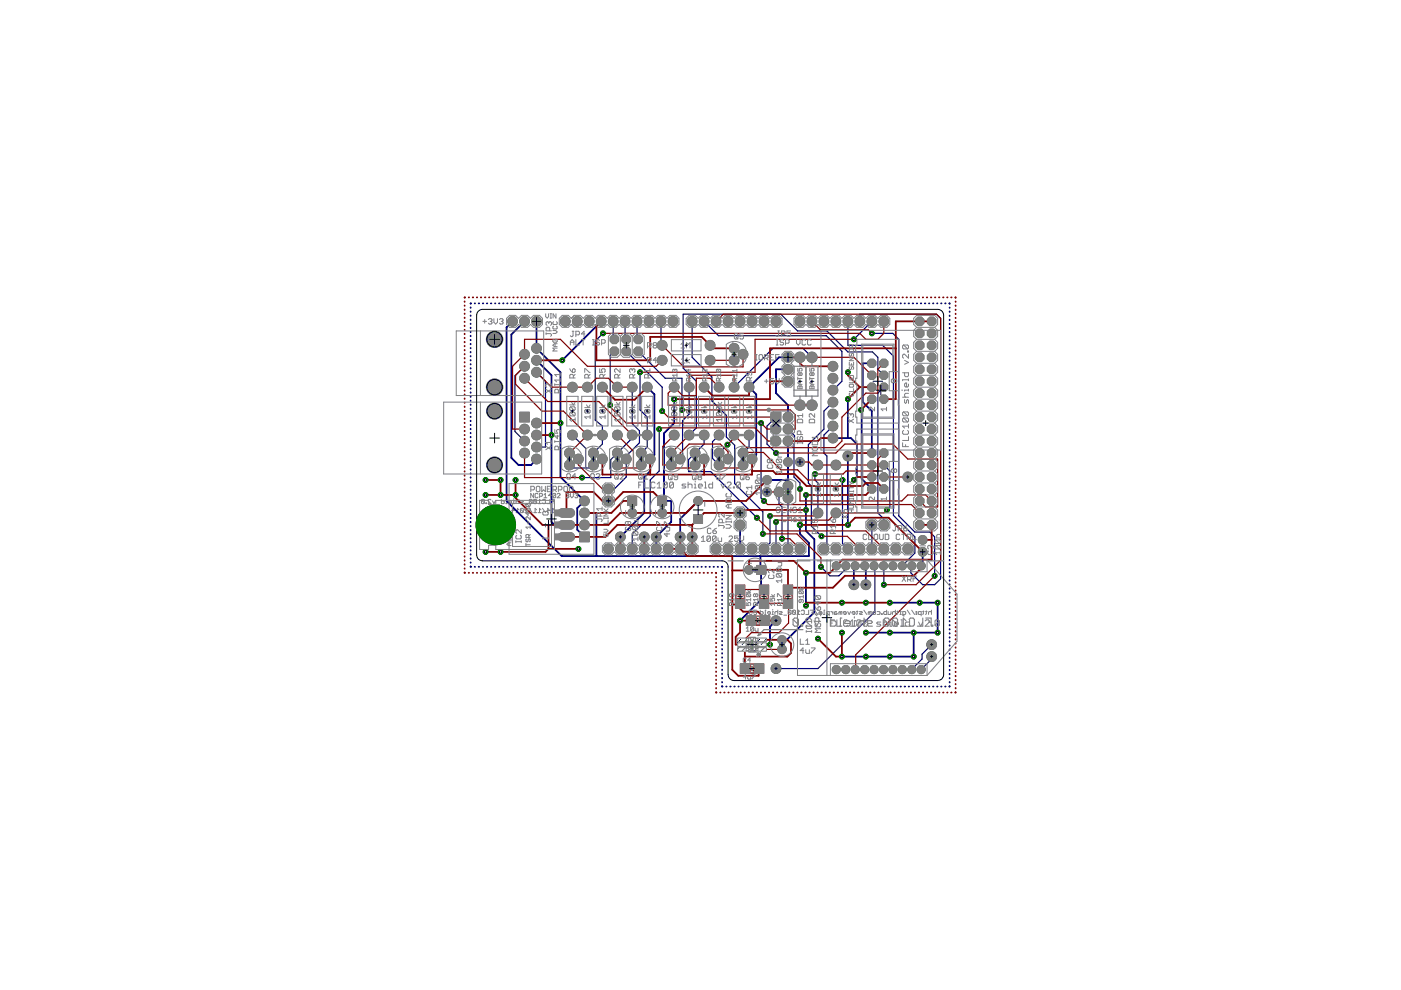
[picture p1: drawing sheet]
<svg xmlns="http://www.w3.org/2000/svg" width="297mm" height="210mm" viewBox="0 0 297 210" stroke-linecap="round" stroke-linejoin="round" font-family="sans-serif">
<g fill="none" stroke="#808080" stroke-width=".21">
<path d="M102.1 106l.1-.1 .5 .1v.6M102.1 106v.6l.1 .2 .5-.2M102.1 106l.6 .6M103 106.6l.2 .2zM103.5 108.2l-.2 .2 .2 .3 .4-.2M103.5 108.2h.1M103.9 107.9l-.4-.1-.2 .1 .2 .3M104.1 106l-.2-.1-.4 .1v.2l.6 .6h-.6M104.4 106.2l.3 .6 .3-.6M104.4 108.2l-.1 .2 .1 .3 .5-.2M104.4 108.2h.2M104.9 107.9l-.5-.1-.1 .1 .1 .3"/>
<path d="M105.2 108.5l.1 .2zM105.2 108.1l.1 .1zM105.4 107h.6M105.7 108.7h.6M106.3 108.1l-.3-.3v.9M106.3 105.9v.9l.6-.2-.2-.4h-.4M107.2 107.9l-.1-.1-.5 .1 .6 .8h-.6M107.2 106.8h.3M107.5 105.9h-.1v.9M108.5 106.5h-.7l.2-.3 .5 .1v.3l-.5 .2M108.5 108.2h.6l-.5-.4v.9M108.8 106.8h.3"/>
<path d="M108.9 105.7v.2M109.1 106.2h-.2v.6M109.4 108.7h.6M110 106.3l-.4-.1-.2 .1v.5M110 105.9v.9M110 108.1l-.3-.3v.9M110.3 106.2h.5l.2 .1-.2 .2-.5 .1 .2 .2h.5M110.3 107.9l.2-.1 .5 .1v.6M110.3 107.9v.6l.2 .2 .5-.2M110.3 107.9l.7 .6M111.3 107h.6M111.9 107.9l-.2-.1-.4 .1v.2l.6 .6h-.6"/>
<path d="M112.2 106l.2-.1 .4 .1v.6M112.2 106v.6l.2 .2 .4-.2M112.2 106l.6 .6M112.2 107.8l.6 .9M113.2 106l.1-.1 .5 .1v.6M113.2 106v.6l.1 .2 .5-.2M113.2 106l.6 .6M113.2 108.7h.6M113.8 108.1l-.3-.3v.9M114.1 106.8h.6M114.1 108.7h.6M114.7 106.2l-.3-.3v.9"/>
<path d="M114.7 108.1l-.3-.3v.9M115 106l.2-.1 .4 .1v.6l-.1 .2-.5-.2M115 107.8l.6 .9M116 108.2h.6l-.5-.4v.9M116.6 105.9v.9h-.6M116.9 105.9h.6v.9M116.9 108.7h.6M117.2 106.3h.3M117.5 108.1l-.3-.3v.9"/>
</g>
<g fill="#808080" stroke="#808080" stroke-width=".21">
<circle cx="136" cy="98.6" r="1.04"/>
<circle cx="137.9" cy="97.3" r="1.04"/>
<circle cx="136" cy="96.1" r="1.04"/>
<circle cx="130.9" cy="98.6" r="1.04"/>
<circle cx="132.8" cy="97.3" r="1.04"/>
<circle cx="130.9" cy="96.1" r="1.04"/>
<circle cx="125.8" cy="98.6" r="1.04"/>
<circle cx="127.7" cy="97.3" r="1.04"/>
<circle cx="125.8" cy="96.1" r="1.04"/>
<circle cx="120.7" cy="98.6" r="1.04"/>
<circle cx="122.6" cy="97.3" r="1.04"/>
<circle cx="120.7" cy="96.1" r="1.04"/>
<circle cx="130.9" cy="92.2" r="1.04"/>
<circle cx="130.9" cy="82.1" r="1.04"/>
<circle cx="121.4" cy="92.2" r="1.04"/>
<circle cx="121.4" cy="82.1" r="1.04"/>
<circle cx="137.2" cy="92.2" r="1.04"/>
<circle cx="137.2" cy="82.1" r="1.04"/>
<circle cx="127.7" cy="92.2" r="1.04"/>
<circle cx="127.7" cy="82.1" r="1.04"/>
<circle cx="134" cy="92.2" r="1.04"/>
<circle cx="134" cy="82.1" r="1.04"/>
<circle cx="124.5" cy="92.2" r="1.04"/>
<circle cx="124.5" cy="82.1" r="1.04"/>
<circle cx="113.7" cy="97.3" r="1.04"/>
<circle cx="111.2" cy="96.1" r="1.04"/>
<circle cx="113.7" cy="94.8" r="1.04"/>
<circle cx="113.7" cy="92.2" r="1.04"/>
<circle cx="113.7" cy="89.7" r="1.04"/>
<circle cx="111.2" cy="93.5" r="1.04"/>
<circle cx="111.2" cy="91" r="1.04"/>
<circle cx="104.9" cy="87.2" r="1.69"/>
<circle cx="104.9" cy="98.6" r="1.69"/>
<circle cx="155.6" cy="76.4" r="1.04"/>
<circle cx="157.5" cy="75.1" r="1.04"/>
<circle cx="155.6" cy="73.9" r="1.04"/>
<circle cx="167.1" cy="103" r="1.04"/>
<circle cx="165.2" cy="104.3" r="1.04"/>
<circle cx="167.1" cy="105.6" r="1.04"/>
<circle cx="162.6" cy="104.3" r=".93"/>
<circle cx="162.6" cy="101.8" r=".93"/>
<circle cx="150.6" cy="73.2" r="1.04"/>
<circle cx="140.4" cy="73.2" r="1.04"/>
<circle cx="131.5" cy="113.8" r="1.04"/>
<circle cx="146.7" cy="113.8" r="1.04"/>
<circle cx="139.1" cy="113.8" r="1.04"/>
<circle cx="136.6" cy="113.8" r="1.04"/>
<circle cx="144.2" cy="113.8" r="1.04"/>
<circle cx="172.1" cy="68.1" r="1.04"/>
<circle cx="174.7" cy="68.1" r="1.04"/>
<circle cx="177.2" cy="68.1" r="1.04"/>
<circle cx="179.8" cy="68.1" r="1.04"/>
<circle cx="182.3" cy="68.1" r="1.04"/>
<circle cx="184.8" cy="68.1" r="1.04"/>
<circle cx="187.4" cy="68.1" r="1.04"/>
<circle cx="169.6" cy="68.1" r="1.04"/>
<circle cx="154.4" cy="116.4" r="1.04"/>
<circle cx="156.9" cy="116.4" r="1.04"/>
<circle cx="159.4" cy="116.4" r="1.04"/>
<circle cx="162" cy="116.4" r="1.04"/>
<circle cx="164.5" cy="116.4" r="1.04"/>
<circle cx="167.1" cy="116.4" r="1.04"/>
<circle cx="169.6" cy="116.4" r="1.04"/>
<circle cx="151.8" cy="116.4" r="1.04"/>
<circle cx="149.3" cy="68.1" r="1.04"/>
<circle cx="151.8" cy="68.1" r="1.04"/>
<circle cx="154.4" cy="68.1" r="1.04"/>
<circle cx="156.9" cy="68.1" r="1.04"/>
<circle cx="159.4" cy="68.1" r="1.04"/>
<circle cx="162" cy="68.1" r="1.04"/>
<circle cx="164.5" cy="68.1" r="1.04"/>
<circle cx="146.7" cy="68.1" r="1.04"/>
<circle cx="127.5" cy="68.1" r="1.04"/>
<circle cx="130" cy="68.1" r="1.04"/>
<circle cx="132.5" cy="68.1" r="1.04"/>
<circle cx="135.1" cy="68.1" r="1.04"/>
<circle cx="137.6" cy="68.1" r="1.04"/>
<circle cx="140.1" cy="68.1" r="1.04"/>
<circle cx="142.7" cy="68.1" r="1.04"/>
<circle cx="124.9" cy="68.1" r="1.04"/>
<circle cx="134" cy="116.4" r="1.04"/>
<circle cx="136.6" cy="116.4" r="1.04"/>
<circle cx="139.1" cy="116.4" r="1.04"/>
<circle cx="141.7" cy="116.4" r="1.04"/>
<circle cx="144.2" cy="116.4" r="1.04"/>
<circle cx="146.7" cy="116.4" r="1.04"/>
<circle cx="167.1" cy="88.4" r="1.04"/>
<circle cx="164.5" cy="91" r="1.04"/>
<circle cx="167.1" cy="91" r="1.04"/>
<circle cx="164.5" cy="93.5" r="1.04"/>
<circle cx="167.1" cy="93.5" r="1.04"/>
<circle cx="177.2" cy="116.4" r="1.04"/>
<circle cx="179.8" cy="116.4" r="1.04"/>
<circle cx="182.3" cy="116.4" r="1.04"/>
<circle cx="184.8" cy="116.4" r="1.04"/>
<circle cx="187.4" cy="116.4" r="1.04"/>
<circle cx="189.9" cy="116.4" r="1.04"/>
<circle cx="192.5" cy="116.4" r="1.04"/>
<circle cx="174.7" cy="116.4" r="1.04"/>
<circle cx="122.4" cy="68.1" r="1.04"/>
<circle cx="119.8" cy="68.1" r="1.04"/>
<circle cx="129" cy="116.4" r="1.04"/>
<circle cx="131.5" cy="116.4" r="1.04"/>
<circle cx="167.1" cy="75.8" r="1.04"/>
<circle cx="167.1" cy="78.3" r="1.04"/>
<circle cx="167.1" cy="80.8" r="1.04"/>
<circle cx="129" cy="106.2" r="1.04"/>
<circle cx="129" cy="103.7" r="1.04"/>
<circle cx="113.7" cy="73.9" r="1.04"/>
<circle cx="111.2" cy="75.1" r="1.04"/>
<circle cx="113.7" cy="76.4" r="1.04"/>
<circle cx="111.2" cy="77.7" r="1.04"/>
<circle cx="113.7" cy="78.9" r="1.04"/>
<circle cx="111.2" cy="80.2" r="1.04"/>
<circle cx="104.9" cy="71.9" r="1.74"/>
<circle cx="104.9" cy="82.1" r="1.74"/>
<circle cx="176.6" cy="92.9" r="1.04"/>
<circle cx="176.6" cy="90.3" r="1.04"/>
<circle cx="176.6" cy="87.8" r="1.04"/>
<circle cx="176.6" cy="85.3" r="1.04"/>
<circle cx="176.6" cy="82.7" r="1.04"/>
<circle cx="176.6" cy="80.2" r="1.04"/>
<circle cx="176.6" cy="77.7" r="1.04"/>
<circle cx="105.1" cy="111.3" r="1.76"/>
<circle cx="157.5" cy="98.6" r="1.04"/>
<circle cx="159.4" cy="97.3" r="1.04"/>
<circle cx="157.5" cy="96.1" r="1.04"/>
<circle cx="152.5" cy="98.6" r="1.04"/>
<circle cx="154.4" cy="97.3" r="1.04"/>
<circle cx="152.5" cy="96.1" r="1.04"/>
<circle cx="147.4" cy="98.6" r="1.04"/>
<circle cx="149.3" cy="97.3" r="1.04"/>
<circle cx="147.4" cy="96.1" r="1.04"/>
<circle cx="142.3" cy="98.6" r="1.04"/>
<circle cx="144.2" cy="97.3" r="1.04"/>
<circle cx="142.3" cy="96.1" r="1.04"/>
<circle cx="152.5" cy="92.2" r="1.04"/>
<circle cx="152.5" cy="82.1" r="1.04"/>
<circle cx="142.9" cy="92.2" r="1.04"/>
<circle cx="142.9" cy="82.1" r="1.04"/>
<circle cx="158.8" cy="92.2" r="1.04"/>
<circle cx="158.8" cy="82.1" r="1.04"/>
<circle cx="149.3" cy="92.2" r="1.04"/>
<circle cx="149.3" cy="82.1" r="1.04"/>
<circle cx="155.6" cy="92.2" r="1.04"/>
<circle cx="155.6" cy="82.1" r="1.04"/>
<circle cx="146.1" cy="92.2" r="1.04"/>
<circle cx="146.1" cy="82.1" r="1.04"/>
<circle cx="140.4" cy="76.4" r="1.04"/>
<circle cx="150.6" cy="76.4" r="1.04"/>
<circle cx="123.9" cy="111.3" r="1.04"/>
<circle cx="123.9" cy="108.8" r="1.04"/>
<circle cx="123.9" cy="106.2" r="1.04"/>
<circle cx="184.8" cy="111.3" r="1.04"/>
<circle cx="187.4" cy="111.3" r="1.04"/>
<circle cx="165.8" cy="135.7" r=".91"/>
<circle cx="165.8" cy="137.7" r=".91"/>
<circle cx="177.3" cy="120" r=".87"/>
<circle cx="179.3" cy="120" r=".87"/>
<circle cx="181.3" cy="120" r=".87"/>
<circle cx="183.3" cy="120" r=".87"/>
<circle cx="185.3" cy="120" r=".87"/>
<circle cx="187.3" cy="120" r=".87"/>
<circle cx="189.3" cy="120" r=".87"/>
<circle cx="191.3" cy="120" r=".87"/>
<circle cx="193.3" cy="120" r=".87"/>
<circle cx="195.3" cy="120" r=".87"/>
<circle cx="177.3" cy="142" r=".87"/>
<circle cx="179.3" cy="142" r=".87"/>
<circle cx="181.3" cy="142" r=".87"/>
<circle cx="183.3" cy="142" r=".87"/>
<circle cx="185.3" cy="142" r=".87"/>
<circle cx="187.3" cy="142" r=".87"/>
<circle cx="189.3" cy="142" r=".87"/>
<circle cx="191.3" cy="142" r=".87"/>
<circle cx="193.3" cy="142" r=".87"/>
<circle cx="195.3" cy="142" r=".87"/>
<circle cx="164.5" cy="141.8" r="1.04"/>
<circle cx="197.5" cy="139.2" r="1.04"/>
<circle cx="197.5" cy="136.7" r="1.04"/>
<circle cx="158.8" cy="120.8" r=".93"/>
<circle cx="195.6" cy="117" r=".93"/>
<circle cx="195.6" cy="114.5" r=".93"/>
<circle cx="179.8" cy="96.7" r="1.04"/>
<circle cx="164.5" cy="131.6" r="1.04"/>
<circle cx="156.9" cy="108.8" r="1.04"/>
<circle cx="156.9" cy="111.3" r="1.04"/>
<circle cx="148" cy="106.2" r=".93"/>
<circle cx="192.5" cy="101.1" r="1.04"/>
<circle cx="173.4" cy="108.8" r="1.04"/>
<circle cx="173.4" cy="98.6" r="1.04"/>
<circle cx="177.2" cy="108.8" r="1.04"/>
<circle cx="177.2" cy="98.6" r="1.04"/>
<circle cx="140.4" cy="108.8" r=".93"/>
<circle cx="113.7" cy="68.1" r="1.04"/>
<circle cx="111.2" cy="68.1" r="1.04"/>
<circle cx="108.7" cy="68.1" r="1.04"/>
<circle cx="169.6" cy="98" r=".93"/>
<circle cx="167.1" cy="98" r=".93"/>
<circle cx="183.6" cy="124" r="1.04"/>
<circle cx="181" cy="124" r="1.04"/>
<circle cx="169.6" cy="75.8" r="1.1"/>
<circle cx="169.6" cy="85.9" r="1.1"/>
<circle cx="172.1" cy="75.8" r="1.1"/>
<circle cx="172.1" cy="85.9" r="1.1"/>
<circle cx="134" cy="108.8" r=".93"/>
</g>
<g fill="#808080" stroke="#808080" stroke-width=".21">
<path d="M110.2 87.4h2v2.1h-2z"/>
<path d="M163.5 87.4h2.1v2.1h-2.1z"/>
<path d="M118.6 113.3l.5-.4h1.9a.92 .92 0 0 1 .8 .9 .92 .92 0 0 1-.8 .9h-1.9a.91 .91 0 0 1-.5-1.4z"/>
<path d="M118.6 110.7l.5-.3h1.9a.92 .92 0 0 1 .8 .9 .92 .92 0 0 1-.8 .9h-1.9a.91 .91 0 0 1-.5-1.5z"/>
<path d="M118.6 108.2l.5-.4h1.9a.92 .92 0 0 1 .8 1 .92 .92 0 0 1-.8 .9h-1.9a.91 .91 0 0 1-.5-1.5z"/>
<path d="M122.9 112.8h2v2.1h-2z"/>
<path d="M160.4 119.9h1.9v1.9h-1.9z"/>
<path d="M147.1 109.1h1.8v1.9h-1.8z"/>
<path d="M139.5 105.3h1.8v1.8h-1.8z"/>
<path d="M133.1 105.3h1.9v1.8h-1.9z"/>
<circle cx="195" cy="68.1" r=".99"/>
<circle cx="197.5" cy="68.1" r=".99"/>
<circle cx="195" cy="70.7" r=".99"/>
<circle cx="197.5" cy="70.7" r=".99"/>
<circle cx="195" cy="73.2" r=".99"/>
<circle cx="197.5" cy="73.2" r=".99"/>
<circle cx="195" cy="75.8" r=".99"/>
<circle cx="197.5" cy="75.8" r=".99"/>
<circle cx="195" cy="78.3" r=".99"/>
<circle cx="197.5" cy="78.3" r=".99"/>
<circle cx="195" cy="80.8" r=".99"/>
<circle cx="197.5" cy="80.8" r=".99"/>
<circle cx="195" cy="83.4" r=".99"/>
<circle cx="197.5" cy="83.4" r=".99"/>
<circle cx="195" cy="85.9" r=".99"/>
<circle cx="197.5" cy="85.9" r=".99"/>
<circle cx="195" cy="88.4" r=".99"/>
<circle cx="197.5" cy="88.4" r=".99"/>
<circle cx="195" cy="91" r=".99"/>
<circle cx="197.5" cy="91" r=".99"/>
<circle cx="195" cy="93.5" r=".99"/>
<circle cx="197.5" cy="93.5" r=".99"/>
<circle cx="195" cy="96.1" r=".99"/>
<circle cx="197.5" cy="96.1" r=".99"/>
<circle cx="195" cy="98.6" r=".99"/>
<circle cx="197.5" cy="98.6" r=".99"/>
<circle cx="195" cy="101.1" r=".99"/>
<circle cx="197.5" cy="101.1" r=".99"/>
<circle cx="195" cy="103.7" r=".99"/>
<circle cx="197.5" cy="103.7" r=".99"/>
<circle cx="195" cy="106.2" r=".99"/>
<circle cx="197.5" cy="106.2" r=".99"/>
<circle cx="195" cy="108.8" r=".99"/>
<circle cx="197.5" cy="108.8" r=".99"/>
<circle cx="195" cy="111.3" r=".99"/>
<circle cx="197.5" cy="111.3" r=".99"/>
<circle cx="187.4" cy="103.7" r=".94"/>
<circle cx="184.8" cy="103.7" r=".94"/>
<circle cx="187.4" cy="101.1" r=".94"/>
<circle cx="184.8" cy="101.1" r=".94"/>
<circle cx="187.4" cy="98.6" r=".94"/>
<circle cx="184.8" cy="98.6" r=".94"/>
<circle cx="187.4" cy="96.1" r=".94"/>
<circle cx="184.8" cy="96.1" r=".94"/>
<circle cx="187.4" cy="84.6" r=".94"/>
<circle cx="184.8" cy="84.6" r=".94"/>
<circle cx="187.4" cy="82.1" r=".94"/>
<circle cx="184.8" cy="82.1" r=".94"/>
<circle cx="187.4" cy="79.6" r=".94"/>
<circle cx="184.8" cy="79.6" r=".94"/>
<circle cx="187.4" cy="77" r=".94"/>
<circle cx="184.8" cy="77" r=".94"/>
<circle cx="135.3" cy="71.9" r=".99"/>
<circle cx="135.3" cy="74.5" r=".99"/>
<circle cx="132.8" cy="71.9" r=".99"/>
<circle cx="132.8" cy="74.5" r=".99"/>
<circle cx="130.3" cy="71.9" r=".99"/>
<circle cx="130.3" cy="74.5" r=".99"/>
</g>
<circle cx="105.1" cy="111.3" r="4.2" fill="#000080" stroke="#000080" stroke-width=".21"/>
<g fill="none" stroke="#000080" stroke-width=".25">
<path d="M111.2 77.7l-2 2v11.8l2 2M113.7 78.9l2 1.9v14h-2M127.8 70.7l-1.6 1.6v16.8l1.5 1.2v3.8l-1.9 2M130 68.1v3.6l.3 .2M130.3 74.5l-.9 .9v10.5M132.5 68.1v3.6l.3 .2M132.8 74.5l7.6 7.6v5.1M135.1 68.1v3.6l.2 .2M135.3 74.5l5.7 5.7h3.6v6.7M135.7 78.9v8l1.5 1.5v6.4l-1.2 1.3M140.1 68.1v4.9l.3 .2M146.7 68.1v7.7l4.2 4.1v5.1l3.1 3.1v4.5l1.8 1.8v8.1l5.9 6v4.7"/>
<path d="M149.3 68.1l3 3.1h22.9l3.3 3.3v6.3l-1.9 1.9M172.1 75.8l-1.9-1.9h-6.3l-8.3 8.2M179.8 68.1v5.1h7.3l2.3 2.3v33.8l4.6 4.5v3.5l-2.7 2.7M182.3 68.1v-1.5h16.2l.9 .9v55.2l-1.2 1.3h-2.6l-2.5-2.5v-1.3l.2-.2M184.8 70.7h4.5l1.3 1.2v37.5l3.4 3.4h3.1l1.1 1v8.3M184.8 68.1l-3.8 3.8M187.4 79.6l-1.3-1.3v-2.5l-1.1-1.2h-5.2l-4.5-4.4h-6.2l-3.6-3.6h-20.7v11.4l2.8 2.8v9.9l-1.5 1.5M120.7 98.6l.7 .6h3.8l.6-.6M121.4 92.2l2.8 2.8v4.2M134 82.1v7.7l1.6 1.6v2.5l-2.8 2.8v4.4l-2.5 2.6h-1.3M134 92.2v.7l-4.5 4.6v3.8h-6.1M139.8 91v8.9l-1.9 1.9v7.6l-3.9 3.8v3.2"/>
<path d="M146.1 82.1v5.7l-1.4 1.4v7.6l-.5 .5M149.3 92.2v1.9l-3.3 3.4v2.5h4.7l9.8 9.8M152.5 92.2l-1.4 1.4v3.6l1.4 1.4M154.2 94.3l-1.7 1.8M158.8 92.2v2.6l-1.3 1.3M161.4 89.7v15.9l.6 .6M164.5 88.4l-1.9 1.9v3.8l1.9 2M167.1 91l1.4 1.4-.2 8.7 1.3 1.3v1.3M176.6 90.3l-1.9 1.9v3.9l.6 .6v19l-.6 .7M176.6 85.3l-1.9 1.9v3.8l-3.3 3.3v8.1l.6 .6v8.5l2.2 2.2M187.4 82.1l-1.3 1.3v25.4l1.3 1.2v1.3M187.4 98.6l1.3 1.3v7.6l-.7 .6"/>
<path d="M163.3 109.4v5.7l-1.3 1.3M164.5 110.7v5.7M165.2 104.3v2.5l.6 .7v6.7M167.1 105.6v10.8M172.8 100.5v1.3l.6 .6v6.4M178.6 101.8v13.4l1.2 1.2M179.3 120l-.2 .2v.6l-1.2 1.3h-1.9l-1.9-1.9M184.8 111.3v5.1M185.3 120l.2 .2v9.5l-12.1 12.1h-8.9M187.3 120l.1 4M197.5 136.7l-2 2v1l-2.2 2.3M197.5 139.2v.5l-2.2 2.3"/>
</g>
<g fill="none" stroke="#000080" stroke-width=".38">
<path d="M99.8 65.2v.1M99.8 66v.1M99.8 66.9v.1M99.8 67.8v.1M99.8 68.6v.1M99.8 69.5v.1M99.8 70.3v.1M99.8 71.2v.1M99.8 72.1h.1M99.8 72.9v.1M99.8 73.8v.1M99.8 74.6v.1"/>
<path d="M99.8 75.5v.1M99.8 76.3v.1M99.8 77.2v.1M99.8 78v.1M99.8 78.9v.1M99.8 79.8v.1M99.9 64.3l-.1 .1M100.6 64.3h.1M101.5 64.3h.1M102.4 64.3h.1M103.2 64.3h.1M104.1 64.3h.1"/>
<path d="M104.9 64.3h.1M105.8 64.3h.1M106.7 64.3h.1M107.5 64.3h.1M108.4 64.3h.1M108.7 68.1l-1.3 1.3v36.8l11.7 11.7h52.4v-2.8l-1.9-1.9v-1.9M109.2 64.3h.1M110.1 64.3h.1M111 64.3h.1M111.2 68.1l-2.8 2.8v26.2l1.5 1.5h2.7l1.1-1.3M111.8 64.3h.1M112.7 64.3h.1"/>
<path d="M113.5 64.3h.1M113.7 76.4l3.2 3.2v31.1l.7 .6h2.5M113.7 68.1v5.8l5.1 5v22.2l5.1 5.1-1.5 1.5v4.6l1.5 1.5M114.4 64.3h.1M115.3 64.3h.1M116.1 64.3h.1M117 64.3h.1M117.8 64.3h.1M118.7 64.3h.1M119.5 64.3h.2M120.4 64.3h.1M121.3 64.3h.1"/>
<path d="M122.1 64.3h.1M123 64.3h.1M123.9 64.3h.1M124.7 64.3h.1M125.6 64.3h.1M126.4 64.3h.1M127.3 64.3h.1M127.5 68.1l-8.3 8.3M128.2 64.3h.1M129 64.3h.1M129.9 64.3h.1M130.7 64.3h.1"/>
<path d="M131.6 64.3h.1M132.5 64.3h.1M133.3 64.3h.1M134.2 64.3h.1M135 64.3h.1M135.9 64.3h.1M136.8 64.3h.1M137.6 64.3h.1M138.5 64.3h.1M139.3 64.3h.1M140.2 64.3h.1M141.1 64.3h.1"/>
<path d="M141.9 64.3h.1M142.8 64.3h.1M143.6 64.3h.1M144.5 64.3h.1M145.4 64.3h.1M146.2 64.3h.1M147.1 64.3h.1M147.9 64.3h.1M148.8 64.3h.1M149.6 64.3h.2M150.5 64.3h.1M151.4 64.3h.1"/>
<path d="M152.2 64.3h.1M153.1 64.3h.1M153.9 64.3h.2M154.8 64.3h.1M155.7 64.3h.1M156.5 64.3h.1M157.4 64.3h.1M158.2 64.3h.1M159.1 64.3h.1M160 64.3h.1M160.8 64.3h.1M161.7 64.3h.1"/>
<path d="M162.6 64.3h.1M163.4 64.3h.1M164.3 64.3h.1M165.1 64.3h.1M166 64.3h.1M166.9 64.3h.1M167.1 78.3h-2.6v5.1l2.6 2.5v2.5M167.1 75.8h-1.9l-6.4 6.3 1.5 1.5v12.8l-.9 .9M167.7 64.3h.1M168.6 64.3h.1M169.4 64.3h.1M170.3 64.3h.1"/>
<path d="M171.2 64.3h.1M172 64.3h.1M172.9 64.3h.1M173.7 64.3h.1M174.6 64.3h.1M175.5 64.3h.1M176.3 64.3h.1M177.2 64.3h.1M178 64.3h.1M178.9 64.3h.1M179.7 64.3h.2M180.6 64.3h.1"/>
<path d="M181.5 64.3h.1M182.3 64.3h.1M183.2 64.3h.1M184 64.3h.1M184.8 77h-1.9v8.3l1.9 1.9v8.9M184.9 64.3h.1M185.8 64.3h.1M186.6 64.3h.1M187.5 64.3h.1M188.3 64.3h.1M189.2 64.3h.1M190.1 64.3h.1"/>
<path d="M190.9 64.3h.1M191.8 64.3h.1M192.6 64.3h.1M193.5 64.3h.1M194.4 64.3h.1M195.2 64.3h.1M196.1 64.3h.1M197 64.3h.1M197.8 64.3h.1M198.7 64.3h.1M199.5 64.3h.1M200.4 64.3h.1"/>
<path d="M201.3 64.3v.1M201.3 65.2v.1M201.3 66v.1M201.3 66.9v.1M201.3 67.8v.1M201.3 68.6v.1M201.3 69.5v.1M201.3 70.4v.1M201.3 71.2v.1M201.3 72.1v.1M201.3 73h.1M201.3 73.8v.1"/>
<path d="M201.3 74.7v.1M201.3 75.5v.1M201.3 76.4v.1M201.3 77.3v.1M201.3 78.1v.1M201.3 79v.1M201.3 79.9v.1M99.8 80.6v.1M99.8 81.5v.1M99.8 82.3v.1M99.8 83.2v.1M99.8 84.1v.1"/>
<path d="M99.8 84.9v.1M99.8 85.8v.1M99.8 86.6v.1M99.8 87.5v.1M99.8 88.3v.1M99.8 89.2v.1M99.8 90.1h.1M99.8 90.9v.1M99.8 91.8v.1M99.8 92.6v.1M99.8 93.5v.1M99.8 94.3v.1"/>
<path d="M99.8 95.2v.1M99.8 96.1v.1M99.8 96.9v.1M99.8 97.8v.1M99.8 98.6v.1M99.8 99.5v.1M137.2 82.1l1.5 1.5v12.8l-.8 .9v2.6l-1.3 1.2v7.7l-5.1 5M142.9 84.6v5.1l-2.1 2.2v14.3M167.1 93.5v9.5M176.6 92.9h3.8l1.3 1.2v7l-.7 .7M179.8 84.6v8.3M179.8 96.7v14.6"/>
<path d="M182.6 86.9l.1 .1v14.5l2.1 2.2M201.3 80.7v.1M201.3 81.6v.1M201.3 82.4v.1M201.3 83.3v.1M201.3 84.2v.1M201.3 85v.1M201.3 85.9v.1M201.3 86.8v.1M201.3 87.6v.1M201.3 88.5v.1M201.3 89.4v.1"/>
<path d="M201.3 90.2v.1M201.3 91.1v.1M201.3 91.9v.2M201.3 92.8v.1M201.3 93.7v.1M201.3 94.5v.1M201.3 95.4v.1M201.3 96.3v.1M201.3 97.1v.1M201.3 98v.1M201.3 98.8v.2M201.3 99.7v.1"/>
<path d="M99.8 100.4h.1M99.8 101.2v.1M99.8 102.1v.1M99.8 102.9v.1M99.8 103.8v.1M99.8 104.6v.1M99.8 105.5v.1M99.8 106.4h.1M99.8 107.2v.1M99.8 108.1v.1M99.8 108.9v.1M99.8 109.8v.1"/>
<path d="M99.8 110.6v.1M99.8 111.5v.1M99.8 112.4v.1M99.8 113.2v.1M99.8 114.1v.1M99.8 114.9v.1M99.8 115.8v.1M99.8 116.6v.1M99.8 117.5v.1M99.8 118.4v.1M99.8 119.2v.1M123.9 108.8h2.5v9.1"/>
<path d="M136.6 116.4v1.5M140.4 106.2h1.9v4.5l-3.2 3.1v2.6M148 106.2l-3.8 3.8v3.8M156.9 111.3v5.1M161.2 117.9l.2 9.2-4.5 4.5M162.6 101.8h4.5M170.9 104.9v7.7l1.8 1.7v15.5l-5.9 5.9h-1M181.3 120l-.3 .2v3.8M183.3 120l.3 .2v3.8M195.6 117v2.7l-.3 .3M201.3 100.6v.1M201.3 101.4v.1"/>
<path d="M201.3 102.3v.1M201.3 103.2v.1M201.3 104v.1M201.3 104.9v.1M201.3 105.7v.2M201.3 106.6v.1M201.3 107.5v.1M201.3 108.4h.1M201.3 109.2v.1M201.3 110.1v.1M201.3 110.9v.1M201.3 111.8v.1"/>
<path d="M201.3 112.7v.1M201.3 113.5v.1M201.3 114.4v.1M201.3 115.3v.1M201.3 116.1v.1M201.3 117v.1M201.3 117.8v.1M201.3 118.7v.1M201.3 119.6v.1M99.8 120.1l.1 .1M100.6 120.2h.1M101.5 120.2h.1"/>
<path d="M102.4 120.2h.1M103.2 120.2h.1M104.1 120.2h.1M104.9 120.2h.1M105.8 120.2h.1M106.6 120.2h.1M107.5 120.2h.1M108.4 120.2h.1M109.2 120.2h.1M110.1 120.2h.1M110.9 120.2h.1M111.8 120.2h.1"/>
<path d="M112.6 120.2h.2M113.5 120.2h.1M114.4 120.2h.1M115.2 120.2h.1M116.1 120.2h.1M116.9 120.2h.2M117.8 120.2h.1M118.7 120.2h.1M119.5 120.2h.1M120.4 120.2h.1M121.2 120.2h.1M122.1 120.2h.1"/>
<path d="M123 120.2h.1M123.8 120.2h.1M124.7 120.2h.1M125.5 120.2h.1M126.4 120.2h.1M127.3 120.2h.1M128.1 120.2h.1M129 120.2h.1M129.8 120.2h.1M130.7 120.2h.1M131.6 120.2h.1M132.4 120.2h.1"/>
<path d="M133.3 120.2h.1M134.1 120.2h.1M135 120.2h.1M135.8 120.2h.1M136.7 120.2h.1M137.6 120.2h.1M138.4 120.2h.1M139.3 120.2h.1M140.1 120.2h.1M141 120.2h.1M141.8 120.2h.1M142.7 120.2h.1"/>
<path d="M143.6 120.2h.1M144.4 120.2h.1M145.3 120.2h.1M146.1 120.2h.1M147 120.2h.1M147.8 120.2h.2M148.7 120.2h.1M149.6 120.2h.1M150.4 120.2h.1M151.3 120.2h.1M152.1 120.2h.2M153 120.2l.1 .1"/>
<path d="M153.1 121.1v.1M153.1 121.9v.1M153.1 122.8v.1M153.1 123.7v.1M153.1 124.5v.2M153.1 125.4v.1M153.1 126.3v.1M153.1 127.1v.2M153.1 128v.1M153.1 128.9v.1M153.1 129.8v.1M153.1 130.6v.1"/>
<path d="M153.1 131.5v.1M153.1 132.4v.1M153.1 133.2v.1M153.1 134.1v.1M153.1 135v.1M153.1 135.9v.1M153.1 136.7v.1M153.1 137.6v.1M153.1 138.5v.1M153.1 139.4v.1M164.5 131.6l-1.2 1.3v3.8M170.9 121.5v6.9"/>
<path d="M188.7 127.8h10.1v6.3h-15.2M193.7 134.1v5.1h-15.2M201.3 120.4v.1M201.3 121.3v.1M201.3 122.2v.1M201.3 123v.1M201.3 123.9v.1M201.3 124.7v.1M201.3 125.6v.1M201.3 126.5v.1M201.3 127.3v.1M201.3 128.2v.1"/>
<path d="M201.3 129.1v.1M201.3 129.9v.1M201.3 130.8v.1M201.3 131.7h.1M201.3 132.5v.1M201.3 133.4v.1M201.3 134.2v.1M201.3 135.1v.1M201.3 136v.1M201.3 136.8v.1M201.3 137.7v.1M201.3 138.6v.1"/>
<path d="M201.3 139.4v.1M153.1 140.2v.1M153.1 141.1v.1M153.1 142v.1M153.1 142.8v.1M153.1 143.7v.1M153.1 144.6v.1M153.1 145.5l.1 .1M154 145.6h.1M154.8 145.6h.1M155.7 145.6h.1M156.5 145.6h.1"/>
<path d="M157.4 145.6h.1M158.3 145.6h.1M159.1 145.6h.1M160 145.6h.1M160.8 145.6h.1M161.7 145.6h.1M162.6 145.6h.1M163.4 145.6h.1M164.3 145.6h.1M165.1 145.6h.1M166 145.6h.1M166.9 145.6h.1"/>
<path d="M167.7 145.6h.1M168.6 145.6h.1M169.4 145.6h.1M170.3 145.6h.1M171.2 145.6h.1M172 145.6h.1M172.9 145.6h.1M173.7 145.6h.1M174.6 145.6h.1M175.5 145.6h.1M176.3 145.6h.1M177.2 145.6h.1"/>
<path d="M178 145.6h.1M178.9 145.6h.1M179.7 145.6h.2M180.6 145.6h.1M181.5 145.6h.1M182.3 145.6h.1M183.2 145.6h.1M184 145.6h.1M184.9 145.6h.1M185.8 145.6h.1M186.6 145.6h.1M187.5 145.6h.1"/>
<path d="M188.3 145.6h.1M189.2 145.6h.1M190.1 145.6h.1M190.9 145.6h.1M191.8 145.6h.1M192.7 145.6h.1M193.5 145.6h.1M194.4 145.6h.1M195.2 145.6h.1M196.1 145.6h.1M197 145.6h.1M197.8 145.6h.1"/>
<path d="M198.7 145.6h.1M199.5 145.6h.1M200.4 145.6h.1M201.3 140.3v.1M201.3 141.1v.1M201.3 142v.1M201.3 142.9v.1M201.3 143.7v.1M201.3 144.6v.1M201.3 145.5v.1"/>
</g>
<circle cx="136" cy="98.6" r=".93" fill="#008000" stroke="#008000" stroke-width=".21"/>
<circle cx="136" cy="98.6" r=".4" fill="#fff" stroke="#000" stroke-width=".21"/>
<circle cx="137.9" cy="97.3" r=".93" fill="#008000" stroke="#008000" stroke-width=".21"/>
<circle cx="137.9" cy="97.3" r=".4" fill="#fff" stroke="#000" stroke-width=".21"/>
<circle cx="136" cy="96.1" r=".93" fill="#008000" stroke="#008000" stroke-width=".21"/>
<circle cx="136" cy="96.1" r=".4" fill="#fff" stroke="#000" stroke-width=".21"/>
<circle cx="130.9" cy="98.6" r=".93" fill="#008000" stroke="#008000" stroke-width=".21"/>
<circle cx="130.9" cy="98.6" r=".4" fill="#fff" stroke="#000" stroke-width=".21"/>
<circle cx="132.8" cy="97.3" r=".93" fill="#008000" stroke="#008000" stroke-width=".21"/>
<circle cx="132.8" cy="97.3" r=".4" fill="#fff" stroke="#000" stroke-width=".21"/>
<circle cx="130.9" cy="96.1" r=".93" fill="#008000" stroke="#008000" stroke-width=".21"/>
<circle cx="130.9" cy="96.1" r=".4" fill="#fff" stroke="#000" stroke-width=".21"/>
<circle cx="125.8" cy="98.6" r=".93" fill="#008000" stroke="#008000" stroke-width=".21"/>
<circle cx="125.8" cy="98.6" r=".4" fill="#fff" stroke="#000" stroke-width=".21"/>
<circle cx="127.7" cy="97.3" r=".93" fill="#008000" stroke="#008000" stroke-width=".21"/>
<circle cx="127.7" cy="97.3" r=".4" fill="#fff" stroke="#000" stroke-width=".21"/>
<circle cx="125.8" cy="96.1" r=".93" fill="#008000" stroke="#008000" stroke-width=".21"/>
<circle cx="125.8" cy="96.1" r=".4" fill="#fff" stroke="#000" stroke-width=".21"/>
<circle cx="120.7" cy="98.6" r=".93" fill="#008000" stroke="#008000" stroke-width=".21"/>
<circle cx="120.7" cy="98.6" r=".4" fill="#fff" stroke="#000" stroke-width=".21"/>
<circle cx="122.6" cy="97.3" r=".93" fill="#008000" stroke="#008000" stroke-width=".21"/>
<circle cx="122.6" cy="97.3" r=".4" fill="#fff" stroke="#000" stroke-width=".21"/>
<circle cx="120.7" cy="96.1" r=".93" fill="#008000" stroke="#008000" stroke-width=".21"/>
<circle cx="120.7" cy="96.1" r=".4" fill="#fff" stroke="#000" stroke-width=".21"/>
<circle cx="130.9" cy="92.2" r=".93" fill="#008000" stroke="#008000" stroke-width=".21"/>
<circle cx="130.9" cy="92.2" r=".44" fill="#fff" stroke="#000" stroke-width=".21"/>
<circle cx="130.9" cy="82.1" r=".93" fill="#008000" stroke="#008000" stroke-width=".21"/>
<circle cx="130.9" cy="82.1" r=".44" fill="#fff" stroke="#000" stroke-width=".21"/>
<circle cx="121.4" cy="92.2" r=".93" fill="#008000" stroke="#008000" stroke-width=".21"/>
<circle cx="121.4" cy="92.2" r=".44" fill="#fff" stroke="#000" stroke-width=".21"/>
<circle cx="121.4" cy="82.1" r=".93" fill="#008000" stroke="#008000" stroke-width=".21"/>
<circle cx="121.4" cy="82.1" r=".44" fill="#fff" stroke="#000" stroke-width=".21"/>
<circle cx="137.2" cy="92.2" r=".93" fill="#008000" stroke="#008000" stroke-width=".21"/>
<circle cx="137.2" cy="92.2" r=".44" fill="#fff" stroke="#000" stroke-width=".21"/>
<circle cx="137.2" cy="82.1" r=".93" fill="#008000" stroke="#008000" stroke-width=".21"/>
<circle cx="137.2" cy="82.1" r=".44" fill="#fff" stroke="#000" stroke-width=".21"/>
<circle cx="127.7" cy="92.2" r=".93" fill="#008000" stroke="#008000" stroke-width=".21"/>
<circle cx="127.7" cy="92.2" r=".44" fill="#fff" stroke="#000" stroke-width=".21"/>
<circle cx="127.7" cy="82.1" r=".93" fill="#008000" stroke="#008000" stroke-width=".21"/>
<circle cx="127.7" cy="82.1" r=".44" fill="#fff" stroke="#000" stroke-width=".21"/>
<circle cx="134" cy="92.2" r=".93" fill="#008000" stroke="#008000" stroke-width=".21"/>
<circle cx="134" cy="92.2" r=".44" fill="#fff" stroke="#000" stroke-width=".21"/>
<circle cx="134" cy="82.1" r=".93" fill="#008000" stroke="#008000" stroke-width=".21"/>
<circle cx="134" cy="82.1" r=".44" fill="#fff" stroke="#000" stroke-width=".21"/>
<circle cx="124.5" cy="92.2" r=".93" fill="#008000" stroke="#008000" stroke-width=".21"/>
<circle cx="124.5" cy="92.2" r=".44" fill="#fff" stroke="#000" stroke-width=".21"/>
<circle cx="124.5" cy="82.1" r=".93" fill="#008000" stroke="#008000" stroke-width=".21"/>
<circle cx="124.5" cy="82.1" r=".44" fill="#fff" stroke="#000" stroke-width=".21"/>
<circle cx="113.7" cy="97.3" r=".93" fill="#008000" stroke="#008000" stroke-width=".21"/>
<circle cx="113.7" cy="97.3" r=".51" fill="#fff" stroke="#000" stroke-width=".21"/>
<circle cx="111.2" cy="96.1" r=".93" fill="#008000" stroke="#008000" stroke-width=".21"/>
<circle cx="111.2" cy="96.1" r=".51" fill="#fff" stroke="#000" stroke-width=".21"/>
<circle cx="113.7" cy="94.8" r=".93" fill="#008000" stroke="#008000" stroke-width=".21"/>
<circle cx="113.7" cy="94.8" r=".51" fill="#fff" stroke="#000" stroke-width=".21"/>
<circle cx="113.7" cy="92.2" r=".93" fill="#008000" stroke="#008000" stroke-width=".21"/>
<circle cx="113.7" cy="92.2" r=".51" fill="#fff" stroke="#000" stroke-width=".21"/>
<circle cx="113.7" cy="89.7" r=".93" fill="#008000" stroke="#008000" stroke-width=".21"/>
<circle cx="113.7" cy="89.7" r=".51" fill="#fff" stroke="#000" stroke-width=".21"/>
<circle cx="111.2" cy="93.5" r=".93" fill="#008000" stroke="#008000" stroke-width=".21"/>
<circle cx="111.2" cy="93.5" r=".51" fill="#fff" stroke="#000" stroke-width=".21"/>
<circle cx="111.2" cy="91" r=".93" fill="#008000" stroke="#008000" stroke-width=".21"/>
<circle cx="111.2" cy="91" r=".51" fill="#fff" stroke="#000" stroke-width=".21"/>
<path d="M110.3 87.5h1.8v1.9h-1.8z" fill="#008000" stroke="#008000" stroke-width=".21"/>
<circle cx="111.2" cy="88.4" r=".51" fill="#fff" stroke="#000" stroke-width=".21"/>
<circle cx="155.6" cy="76.4" r=".93" fill="#008000" stroke="#008000" stroke-width=".21"/>
<circle cx="155.6" cy="76.4" r=".4" fill="#fff" stroke="#000" stroke-width=".21"/>
<circle cx="157.5" cy="75.1" r=".93" fill="#008000" stroke="#008000" stroke-width=".21"/>
<circle cx="157.5" cy="75.1" r=".4" fill="#fff" stroke="#000" stroke-width=".21"/>
<circle cx="155.6" cy="73.9" r=".93" fill="#008000" stroke="#008000" stroke-width=".21"/>
<circle cx="155.6" cy="73.9" r=".4" fill="#fff" stroke="#000" stroke-width=".21"/>
<circle cx="167.1" cy="103" r=".93" fill="#008000" stroke="#008000" stroke-width=".21"/>
<circle cx="167.1" cy="103" r=".4" fill="#fff" stroke="#000" stroke-width=".21"/>
<circle cx="165.2" cy="104.3" r=".93" fill="#008000" stroke="#008000" stroke-width=".21"/>
<circle cx="165.2" cy="104.3" r=".4" fill="#fff" stroke="#000" stroke-width=".21"/>
<circle cx="167.1" cy="105.6" r=".93" fill="#008000" stroke="#008000" stroke-width=".21"/>
<circle cx="167.1" cy="105.6" r=".4" fill="#fff" stroke="#000" stroke-width=".21"/>
<circle cx="162.6" cy="104.3" r=".83" fill="#008000" stroke="#008000" stroke-width=".21"/>
<circle cx="162.6" cy="104.3" r=".36" fill="#fff" stroke="#000" stroke-width=".21"/>
<circle cx="162.6" cy="101.8" r=".83" fill="#008000" stroke="#008000" stroke-width=".21"/>
<circle cx="162.6" cy="101.8" r=".36" fill="#fff" stroke="#000" stroke-width=".21"/>
<circle cx="150.6" cy="73.2" r=".93" fill="#008000" stroke="#008000" stroke-width=".21"/>
<circle cx="150.6" cy="73.2" r=".44" fill="#fff" stroke="#000" stroke-width=".21"/>
<circle cx="140.4" cy="73.2" r=".93" fill="#008000" stroke="#008000" stroke-width=".21"/>
<circle cx="140.4" cy="73.2" r=".44" fill="#fff" stroke="#000" stroke-width=".21"/>
<circle cx="131.5" cy="113.8" r=".93" fill="#008000" stroke="#008000" stroke-width=".21"/>
<circle cx="131.5" cy="113.8" r=".51" fill="#fff" stroke="#000" stroke-width=".21"/>
<circle cx="146.7" cy="113.8" r=".93" fill="#008000" stroke="#008000" stroke-width=".21"/>
<circle cx="146.7" cy="113.8" r=".51" fill="#fff" stroke="#000" stroke-width=".21"/>
<circle cx="139.1" cy="113.8" r=".93" fill="#008000" stroke="#008000" stroke-width=".21"/>
<circle cx="139.1" cy="113.8" r=".51" fill="#fff" stroke="#000" stroke-width=".21"/>
<circle cx="136.6" cy="113.8" r=".93" fill="#008000" stroke="#008000" stroke-width=".21"/>
<circle cx="136.6" cy="113.8" r=".51" fill="#fff" stroke="#000" stroke-width=".21"/>
<circle cx="144.2" cy="113.8" r=".93" fill="#008000" stroke="#008000" stroke-width=".21"/>
<circle cx="144.2" cy="113.8" r=".51" fill="#fff" stroke="#000" stroke-width=".21"/>
<circle cx="172.1" cy="68.1" r=".93" fill="#008000" stroke="#008000" stroke-width=".21"/>
<circle cx="172.1" cy="68.1" r=".51" fill="#fff" stroke="#000" stroke-width=".21"/>
<circle cx="174.7" cy="68.1" r=".93" fill="#008000" stroke="#008000" stroke-width=".21"/>
<circle cx="174.7" cy="68.1" r=".51" fill="#fff" stroke="#000" stroke-width=".21"/>
<circle cx="177.2" cy="68.1" r=".93" fill="#008000" stroke="#008000" stroke-width=".21"/>
<circle cx="177.2" cy="68.1" r=".51" fill="#fff" stroke="#000" stroke-width=".21"/>
<circle cx="179.8" cy="68.1" r=".93" fill="#008000" stroke="#008000" stroke-width=".21"/>
<circle cx="179.8" cy="68.1" r=".51" fill="#fff" stroke="#000" stroke-width=".21"/>
<circle cx="182.3" cy="68.1" r=".93" fill="#008000" stroke="#008000" stroke-width=".21"/>
<circle cx="182.3" cy="68.1" r=".51" fill="#fff" stroke="#000" stroke-width=".21"/>
<circle cx="184.8" cy="68.1" r=".93" fill="#008000" stroke="#008000" stroke-width=".21"/>
<circle cx="184.8" cy="68.1" r=".51" fill="#fff" stroke="#000" stroke-width=".21"/>
<circle cx="187.4" cy="68.1" r=".93" fill="#008000" stroke="#008000" stroke-width=".21"/>
<circle cx="187.4" cy="68.1" r=".51" fill="#fff" stroke="#000" stroke-width=".21"/>
<circle cx="169.6" cy="68.1" r=".93" fill="#008000" stroke="#008000" stroke-width=".21"/>
<circle cx="169.6" cy="68.1" r=".51" fill="#fff" stroke="#000" stroke-width=".21"/>
<circle cx="154.4" cy="116.4" r=".93" fill="#008000" stroke="#008000" stroke-width=".21"/>
<circle cx="154.4" cy="116.4" r=".51" fill="#fff" stroke="#000" stroke-width=".21"/>
<circle cx="156.9" cy="116.4" r=".93" fill="#008000" stroke="#008000" stroke-width=".21"/>
<circle cx="156.9" cy="116.4" r=".51" fill="#fff" stroke="#000" stroke-width=".21"/>
<circle cx="159.4" cy="116.4" r=".93" fill="#008000" stroke="#008000" stroke-width=".21"/>
<circle cx="159.4" cy="116.4" r=".51" fill="#fff" stroke="#000" stroke-width=".21"/>
<circle cx="162" cy="116.4" r=".93" fill="#008000" stroke="#008000" stroke-width=".21"/>
<circle cx="162" cy="116.4" r=".51" fill="#fff" stroke="#000" stroke-width=".21"/>
<circle cx="164.5" cy="116.4" r=".93" fill="#008000" stroke="#008000" stroke-width=".21"/>
<circle cx="164.5" cy="116.4" r=".51" fill="#fff" stroke="#000" stroke-width=".21"/>
<circle cx="167.1" cy="116.4" r=".93" fill="#008000" stroke="#008000" stroke-width=".21"/>
<circle cx="167.1" cy="116.4" r=".51" fill="#fff" stroke="#000" stroke-width=".21"/>
<circle cx="169.6" cy="116.4" r=".93" fill="#008000" stroke="#008000" stroke-width=".21"/>
<circle cx="169.6" cy="116.4" r=".51" fill="#fff" stroke="#000" stroke-width=".21"/>
<circle cx="151.8" cy="116.4" r=".93" fill="#008000" stroke="#008000" stroke-width=".21"/>
<circle cx="151.8" cy="116.4" r=".51" fill="#fff" stroke="#000" stroke-width=".21"/>
<circle cx="149.3" cy="68.1" r=".93" fill="#008000" stroke="#008000" stroke-width=".21"/>
<circle cx="149.3" cy="68.1" r=".51" fill="#fff" stroke="#000" stroke-width=".21"/>
<circle cx="151.8" cy="68.1" r=".93" fill="#008000" stroke="#008000" stroke-width=".21"/>
<circle cx="151.8" cy="68.1" r=".51" fill="#fff" stroke="#000" stroke-width=".21"/>
<circle cx="154.4" cy="68.1" r=".93" fill="#008000" stroke="#008000" stroke-width=".21"/>
<circle cx="154.4" cy="68.1" r=".51" fill="#fff" stroke="#000" stroke-width=".21"/>
<circle cx="156.9" cy="68.1" r=".93" fill="#008000" stroke="#008000" stroke-width=".21"/>
<circle cx="156.9" cy="68.1" r=".51" fill="#fff" stroke="#000" stroke-width=".21"/>
<circle cx="159.4" cy="68.1" r=".93" fill="#008000" stroke="#008000" stroke-width=".21"/>
<circle cx="159.4" cy="68.1" r=".51" fill="#fff" stroke="#000" stroke-width=".21"/>
<circle cx="162" cy="68.1" r=".93" fill="#008000" stroke="#008000" stroke-width=".21"/>
<circle cx="162" cy="68.1" r=".51" fill="#fff" stroke="#000" stroke-width=".21"/>
<circle cx="164.5" cy="68.1" r=".93" fill="#008000" stroke="#008000" stroke-width=".21"/>
<circle cx="164.5" cy="68.1" r=".51" fill="#fff" stroke="#000" stroke-width=".21"/>
<circle cx="146.7" cy="68.1" r=".93" fill="#008000" stroke="#008000" stroke-width=".21"/>
<circle cx="146.7" cy="68.1" r=".51" fill="#fff" stroke="#000" stroke-width=".21"/>
<circle cx="127.5" cy="68.1" r=".93" fill="#008000" stroke="#008000" stroke-width=".21"/>
<circle cx="127.5" cy="68.1" r=".51" fill="#fff" stroke="#000" stroke-width=".21"/>
<circle cx="130" cy="68.1" r=".93" fill="#008000" stroke="#008000" stroke-width=".21"/>
<circle cx="130" cy="68.1" r=".51" fill="#fff" stroke="#000" stroke-width=".21"/>
<circle cx="132.5" cy="68.1" r=".93" fill="#008000" stroke="#008000" stroke-width=".21"/>
<circle cx="132.5" cy="68.1" r=".51" fill="#fff" stroke="#000" stroke-width=".21"/>
<circle cx="135.1" cy="68.1" r=".93" fill="#008000" stroke="#008000" stroke-width=".21"/>
<circle cx="135.1" cy="68.1" r=".51" fill="#fff" stroke="#000" stroke-width=".21"/>
<circle cx="137.6" cy="68.1" r=".93" fill="#008000" stroke="#008000" stroke-width=".21"/>
<circle cx="137.6" cy="68.1" r=".51" fill="#fff" stroke="#000" stroke-width=".21"/>
<circle cx="140.1" cy="68.1" r=".93" fill="#008000" stroke="#008000" stroke-width=".21"/>
<circle cx="140.1" cy="68.1" r=".51" fill="#fff" stroke="#000" stroke-width=".21"/>
<circle cx="142.7" cy="68.1" r=".93" fill="#008000" stroke="#008000" stroke-width=".21"/>
<circle cx="142.7" cy="68.1" r=".51" fill="#fff" stroke="#000" stroke-width=".21"/>
<circle cx="124.9" cy="68.1" r=".93" fill="#008000" stroke="#008000" stroke-width=".21"/>
<circle cx="124.9" cy="68.1" r=".51" fill="#fff" stroke="#000" stroke-width=".21"/>
<circle cx="134" cy="116.4" r=".93" fill="#008000" stroke="#008000" stroke-width=".21"/>
<circle cx="134" cy="116.4" r=".51" fill="#fff" stroke="#000" stroke-width=".21"/>
<circle cx="136.6" cy="116.4" r=".93" fill="#008000" stroke="#008000" stroke-width=".21"/>
<circle cx="136.6" cy="116.4" r=".51" fill="#fff" stroke="#000" stroke-width=".21"/>
<circle cx="139.1" cy="116.4" r=".93" fill="#008000" stroke="#008000" stroke-width=".21"/>
<circle cx="139.1" cy="116.4" r=".51" fill="#fff" stroke="#000" stroke-width=".21"/>
<circle cx="141.7" cy="116.4" r=".93" fill="#008000" stroke="#008000" stroke-width=".21"/>
<circle cx="141.7" cy="116.4" r=".51" fill="#fff" stroke="#000" stroke-width=".21"/>
<circle cx="144.2" cy="116.4" r=".93" fill="#008000" stroke="#008000" stroke-width=".21"/>
<circle cx="144.2" cy="116.4" r=".51" fill="#fff" stroke="#000" stroke-width=".21"/>
<circle cx="146.7" cy="116.4" r=".93" fill="#008000" stroke="#008000" stroke-width=".21"/>
<circle cx="146.7" cy="116.4" r=".51" fill="#fff" stroke="#000" stroke-width=".21"/>
<circle cx="167.1" cy="88.4" r=".93" fill="#008000" stroke="#008000" stroke-width=".21"/>
<circle cx="167.1" cy="88.4" r=".51" fill="#fff" stroke="#000" stroke-width=".21"/>
<path d="M163.6 87.5h1.9v1.9h-1.9z" fill="#008000" stroke="#008000" stroke-width=".21"/>
<circle cx="164.5" cy="88.4" r=".51" fill="#fff" stroke="#000" stroke-width=".21"/>
<circle cx="164.5" cy="91" r=".93" fill="#008000" stroke="#008000" stroke-width=".21"/>
<circle cx="164.5" cy="91" r=".51" fill="#fff" stroke="#000" stroke-width=".21"/>
<circle cx="167.1" cy="91" r=".93" fill="#008000" stroke="#008000" stroke-width=".21"/>
<circle cx="167.1" cy="91" r=".51" fill="#fff" stroke="#000" stroke-width=".21"/>
<circle cx="164.5" cy="93.5" r=".93" fill="#008000" stroke="#008000" stroke-width=".21"/>
<circle cx="164.5" cy="93.5" r=".51" fill="#fff" stroke="#000" stroke-width=".21"/>
<circle cx="167.1" cy="93.5" r=".93" fill="#008000" stroke="#008000" stroke-width=".21"/>
<circle cx="167.1" cy="93.5" r=".51" fill="#fff" stroke="#000" stroke-width=".21"/>
<circle cx="177.2" cy="116.4" r=".93" fill="#008000" stroke="#008000" stroke-width=".21"/>
<circle cx="177.2" cy="116.4" r=".51" fill="#fff" stroke="#000" stroke-width=".21"/>
<circle cx="179.8" cy="116.4" r=".93" fill="#008000" stroke="#008000" stroke-width=".21"/>
<circle cx="179.8" cy="116.4" r=".51" fill="#fff" stroke="#000" stroke-width=".21"/>
<circle cx="182.3" cy="116.4" r=".93" fill="#008000" stroke="#008000" stroke-width=".21"/>
<circle cx="182.3" cy="116.4" r=".51" fill="#fff" stroke="#000" stroke-width=".21"/>
<circle cx="184.8" cy="116.4" r=".93" fill="#008000" stroke="#008000" stroke-width=".21"/>
<circle cx="184.8" cy="116.4" r=".51" fill="#fff" stroke="#000" stroke-width=".21"/>
<circle cx="187.4" cy="116.4" r=".93" fill="#008000" stroke="#008000" stroke-width=".21"/>
<circle cx="187.4" cy="116.4" r=".51" fill="#fff" stroke="#000" stroke-width=".21"/>
<circle cx="189.9" cy="116.4" r=".93" fill="#008000" stroke="#008000" stroke-width=".21"/>
<circle cx="189.9" cy="116.4" r=".51" fill="#fff" stroke="#000" stroke-width=".21"/>
<circle cx="192.5" cy="116.4" r=".93" fill="#008000" stroke="#008000" stroke-width=".21"/>
<circle cx="192.5" cy="116.4" r=".51" fill="#fff" stroke="#000" stroke-width=".21"/>
<circle cx="174.7" cy="116.4" r=".93" fill="#008000" stroke="#008000" stroke-width=".21"/>
<circle cx="174.7" cy="116.4" r=".51" fill="#fff" stroke="#000" stroke-width=".21"/>
<circle cx="122.4" cy="68.1" r=".93" fill="#008000" stroke="#008000" stroke-width=".21"/>
<circle cx="122.4" cy="68.1" r=".51" fill="#fff" stroke="#000" stroke-width=".21"/>
<circle cx="119.8" cy="68.1" r=".93" fill="#008000" stroke="#008000" stroke-width=".21"/>
<circle cx="119.8" cy="68.1" r=".51" fill="#fff" stroke="#000" stroke-width=".21"/>
<circle cx="129" cy="116.4" r=".93" fill="#008000" stroke="#008000" stroke-width=".21"/>
<circle cx="129" cy="116.4" r=".51" fill="#fff" stroke="#000" stroke-width=".21"/>
<circle cx="131.5" cy="116.4" r=".93" fill="#008000" stroke="#008000" stroke-width=".21"/>
<circle cx="131.5" cy="116.4" r=".51" fill="#fff" stroke="#000" stroke-width=".21"/>
<circle cx="167.1" cy="75.8" r=".93" fill="#008000" stroke="#008000" stroke-width=".21"/>
<circle cx="167.1" cy="75.8" r=".51" fill="#fff" stroke="#000" stroke-width=".21"/>
<circle cx="167.1" cy="78.3" r=".93" fill="#008000" stroke="#008000" stroke-width=".21"/>
<circle cx="167.1" cy="78.3" r=".51" fill="#fff" stroke="#000" stroke-width=".21"/>
<circle cx="167.1" cy="80.8" r=".93" fill="#008000" stroke="#008000" stroke-width=".21"/>
<circle cx="167.1" cy="80.8" r=".51" fill="#fff" stroke="#000" stroke-width=".21"/>
<circle cx="129" cy="106.2" r=".93" fill="#008000" stroke="#008000" stroke-width=".21"/>
<circle cx="129" cy="106.2" r=".51" fill="#fff" stroke="#000" stroke-width=".21"/>
<circle cx="129" cy="103.7" r=".93" fill="#008000" stroke="#008000" stroke-width=".21"/>
<circle cx="129" cy="103.7" r=".51" fill="#fff" stroke="#000" stroke-width=".21"/>
<circle cx="195" cy="68.1" r=".87" fill="#008000" stroke="#008000" stroke-width=".21"/>
<circle cx="195" cy="68.1" r=".51" fill="#fff" stroke="#000" stroke-width=".21"/>
<circle cx="197.5" cy="68.1" r=".87" fill="#008000" stroke="#008000" stroke-width=".21"/>
<circle cx="197.5" cy="68.1" r=".51" fill="#fff" stroke="#000" stroke-width=".21"/>
<circle cx="195" cy="70.7" r=".87" fill="#008000" stroke="#008000" stroke-width=".21"/>
<circle cx="195" cy="70.7" r=".51" fill="#fff" stroke="#000" stroke-width=".21"/>
<circle cx="197.5" cy="70.7" r=".87" fill="#008000" stroke="#008000" stroke-width=".21"/>
<circle cx="197.5" cy="70.7" r=".51" fill="#fff" stroke="#000" stroke-width=".21"/>
<circle cx="195" cy="73.2" r=".87" fill="#008000" stroke="#008000" stroke-width=".21"/>
<circle cx="195" cy="73.2" r=".51" fill="#fff" stroke="#000" stroke-width=".21"/>
<circle cx="197.5" cy="73.2" r=".87" fill="#008000" stroke="#008000" stroke-width=".21"/>
<circle cx="197.5" cy="73.2" r=".51" fill="#fff" stroke="#000" stroke-width=".21"/>
<circle cx="195" cy="75.8" r=".87" fill="#008000" stroke="#008000" stroke-width=".21"/>
<circle cx="195" cy="75.8" r=".51" fill="#fff" stroke="#000" stroke-width=".21"/>
<circle cx="197.5" cy="75.8" r=".87" fill="#008000" stroke="#008000" stroke-width=".21"/>
<circle cx="197.5" cy="75.8" r=".51" fill="#fff" stroke="#000" stroke-width=".21"/>
<circle cx="195" cy="78.3" r=".87" fill="#008000" stroke="#008000" stroke-width=".21"/>
<circle cx="195" cy="78.3" r=".51" fill="#fff" stroke="#000" stroke-width=".21"/>
<circle cx="197.5" cy="78.3" r=".87" fill="#008000" stroke="#008000" stroke-width=".21"/>
<circle cx="197.5" cy="78.3" r=".51" fill="#fff" stroke="#000" stroke-width=".21"/>
<circle cx="195" cy="80.8" r=".87" fill="#008000" stroke="#008000" stroke-width=".21"/>
<circle cx="195" cy="80.8" r=".51" fill="#fff" stroke="#000" stroke-width=".21"/>
<circle cx="197.5" cy="80.8" r=".87" fill="#008000" stroke="#008000" stroke-width=".21"/>
<circle cx="197.5" cy="80.8" r=".51" fill="#fff" stroke="#000" stroke-width=".21"/>
<circle cx="195" cy="83.4" r=".87" fill="#008000" stroke="#008000" stroke-width=".21"/>
<circle cx="195" cy="83.4" r=".51" fill="#fff" stroke="#000" stroke-width=".21"/>
<circle cx="197.5" cy="83.4" r=".87" fill="#008000" stroke="#008000" stroke-width=".21"/>
<circle cx="197.5" cy="83.4" r=".51" fill="#fff" stroke="#000" stroke-width=".21"/>
<circle cx="195" cy="85.9" r=".87" fill="#008000" stroke="#008000" stroke-width=".21"/>
<circle cx="195" cy="85.9" r=".51" fill="#fff" stroke="#000" stroke-width=".21"/>
<circle cx="197.5" cy="85.9" r=".87" fill="#008000" stroke="#008000" stroke-width=".21"/>
<circle cx="197.5" cy="85.9" r=".51" fill="#fff" stroke="#000" stroke-width=".21"/>
<circle cx="195" cy="88.4" r=".87" fill="#008000" stroke="#008000" stroke-width=".21"/>
<circle cx="195" cy="88.4" r=".51" fill="#fff" stroke="#000" stroke-width=".21"/>
<circle cx="197.5" cy="88.4" r=".87" fill="#008000" stroke="#008000" stroke-width=".21"/>
<circle cx="197.5" cy="88.4" r=".51" fill="#fff" stroke="#000" stroke-width=".21"/>
<circle cx="195" cy="91" r=".87" fill="#008000" stroke="#008000" stroke-width=".21"/>
<circle cx="195" cy="91" r=".51" fill="#fff" stroke="#000" stroke-width=".21"/>
<circle cx="197.5" cy="91" r=".87" fill="#008000" stroke="#008000" stroke-width=".21"/>
<circle cx="197.5" cy="91" r=".51" fill="#fff" stroke="#000" stroke-width=".21"/>
<circle cx="195" cy="93.5" r=".87" fill="#008000" stroke="#008000" stroke-width=".21"/>
<circle cx="195" cy="93.5" r=".51" fill="#fff" stroke="#000" stroke-width=".21"/>
<circle cx="197.5" cy="93.5" r=".87" fill="#008000" stroke="#008000" stroke-width=".21"/>
<circle cx="197.5" cy="93.5" r=".51" fill="#fff" stroke="#000" stroke-width=".21"/>
<circle cx="195" cy="96.1" r=".87" fill="#008000" stroke="#008000" stroke-width=".21"/>
<circle cx="195" cy="96.1" r=".51" fill="#fff" stroke="#000" stroke-width=".21"/>
<circle cx="197.5" cy="96.1" r=".87" fill="#008000" stroke="#008000" stroke-width=".21"/>
<circle cx="197.5" cy="96.1" r=".51" fill="#fff" stroke="#000" stroke-width=".21"/>
<circle cx="195" cy="98.6" r=".87" fill="#008000" stroke="#008000" stroke-width=".21"/>
<circle cx="195" cy="98.6" r=".51" fill="#fff" stroke="#000" stroke-width=".21"/>
<circle cx="197.5" cy="98.6" r=".87" fill="#008000" stroke="#008000" stroke-width=".21"/>
<circle cx="197.5" cy="98.6" r=".51" fill="#fff" stroke="#000" stroke-width=".21"/>
<circle cx="195" cy="101.1" r=".87" fill="#008000" stroke="#008000" stroke-width=".21"/>
<circle cx="195" cy="101.1" r=".51" fill="#fff" stroke="#000" stroke-width=".21"/>
<circle cx="197.5" cy="101.1" r=".87" fill="#008000" stroke="#008000" stroke-width=".21"/>
<circle cx="197.5" cy="101.1" r=".51" fill="#fff" stroke="#000" stroke-width=".21"/>
<circle cx="195" cy="103.7" r=".87" fill="#008000" stroke="#008000" stroke-width=".21"/>
<circle cx="195" cy="103.7" r=".51" fill="#fff" stroke="#000" stroke-width=".21"/>
<circle cx="197.5" cy="103.7" r=".87" fill="#008000" stroke="#008000" stroke-width=".21"/>
<circle cx="197.5" cy="103.7" r=".51" fill="#fff" stroke="#000" stroke-width=".21"/>
<circle cx="195" cy="106.2" r=".87" fill="#008000" stroke="#008000" stroke-width=".21"/>
<circle cx="195" cy="106.2" r=".51" fill="#fff" stroke="#000" stroke-width=".21"/>
<circle cx="197.5" cy="106.2" r=".87" fill="#008000" stroke="#008000" stroke-width=".21"/>
<circle cx="197.5" cy="106.2" r=".51" fill="#fff" stroke="#000" stroke-width=".21"/>
<circle cx="195" cy="108.8" r=".87" fill="#008000" stroke="#008000" stroke-width=".21"/>
<circle cx="195" cy="108.8" r=".51" fill="#fff" stroke="#000" stroke-width=".21"/>
<circle cx="197.5" cy="108.8" r=".87" fill="#008000" stroke="#008000" stroke-width=".21"/>
<circle cx="197.5" cy="108.8" r=".51" fill="#fff" stroke="#000" stroke-width=".21"/>
<circle cx="195" cy="111.3" r=".87" fill="#008000" stroke="#008000" stroke-width=".21"/>
<circle cx="195" cy="111.3" r=".51" fill="#fff" stroke="#000" stroke-width=".21"/>
<circle cx="197.5" cy="111.3" r=".87" fill="#008000" stroke="#008000" stroke-width=".21"/>
<circle cx="197.5" cy="111.3" r=".51" fill="#fff" stroke="#000" stroke-width=".21"/>
<circle cx="113.7" cy="73.9" r=".93" fill="#008000" stroke="#008000" stroke-width=".21"/>
<circle cx="113.7" cy="73.9" r=".51" fill="#fff" stroke="#000" stroke-width=".21"/>
<circle cx="111.2" cy="75.1" r=".93" fill="#008000" stroke="#008000" stroke-width=".21"/>
<circle cx="111.2" cy="75.1" r=".51" fill="#fff" stroke="#000" stroke-width=".21"/>
<circle cx="113.7" cy="76.4" r=".93" fill="#008000" stroke="#008000" stroke-width=".21"/>
<circle cx="113.7" cy="76.4" r=".51" fill="#fff" stroke="#000" stroke-width=".21"/>
<circle cx="111.2" cy="77.7" r=".93" fill="#008000" stroke="#008000" stroke-width=".21"/>
<circle cx="111.2" cy="77.7" r=".51" fill="#fff" stroke="#000" stroke-width=".21"/>
<circle cx="113.7" cy="78.9" r=".93" fill="#008000" stroke="#008000" stroke-width=".21"/>
<circle cx="113.7" cy="78.9" r=".51" fill="#fff" stroke="#000" stroke-width=".21"/>
<circle cx="111.2" cy="80.2" r=".93" fill="#008000" stroke="#008000" stroke-width=".21"/>
<circle cx="111.2" cy="80.2" r=".51" fill="#fff" stroke="#000" stroke-width=".21"/>
<circle cx="176.6" cy="92.9" r=".93" fill="#008000" stroke="#008000" stroke-width=".21"/>
<circle cx="176.6" cy="92.9" r=".51" fill="#fff" stroke="#000" stroke-width=".21"/>
<circle cx="176.6" cy="90.3" r=".93" fill="#008000" stroke="#008000" stroke-width=".21"/>
<circle cx="176.6" cy="90.3" r=".51" fill="#fff" stroke="#000" stroke-width=".21"/>
<circle cx="176.6" cy="87.8" r=".93" fill="#008000" stroke="#008000" stroke-width=".21"/>
<circle cx="176.6" cy="87.8" r=".51" fill="#fff" stroke="#000" stroke-width=".21"/>
<circle cx="176.6" cy="85.3" r=".93" fill="#008000" stroke="#008000" stroke-width=".21"/>
<circle cx="176.6" cy="85.3" r=".51" fill="#fff" stroke="#000" stroke-width=".21"/>
<circle cx="176.6" cy="82.7" r=".93" fill="#008000" stroke="#008000" stroke-width=".21"/>
<circle cx="176.6" cy="82.7" r=".51" fill="#fff" stroke="#000" stroke-width=".21"/>
<circle cx="176.6" cy="80.2" r=".93" fill="#008000" stroke="#008000" stroke-width=".21"/>
<circle cx="176.6" cy="80.2" r=".51" fill="#fff" stroke="#000" stroke-width=".21"/>
<circle cx="176.6" cy="77.7" r=".93" fill="#008000" stroke="#008000" stroke-width=".21"/>
<circle cx="176.6" cy="77.7" r=".51" fill="#fff" stroke="#000" stroke-width=".21"/>
<circle cx="187.4" cy="103.7" r=".83" fill="#008000" stroke="#008000" stroke-width=".21"/>
<circle cx="187.4" cy="103.7" r=".47" fill="#fff" stroke="#000" stroke-width=".21"/>
<circle cx="184.8" cy="103.7" r=".83" fill="#008000" stroke="#008000" stroke-width=".21"/>
<circle cx="184.8" cy="103.7" r=".47" fill="#fff" stroke="#000" stroke-width=".21"/>
<circle cx="187.4" cy="101.1" r=".83" fill="#008000" stroke="#008000" stroke-width=".21"/>
<circle cx="187.4" cy="101.1" r=".47" fill="#fff" stroke="#000" stroke-width=".21"/>
<circle cx="184.8" cy="101.1" r=".83" fill="#008000" stroke="#008000" stroke-width=".21"/>
<circle cx="184.8" cy="101.1" r=".47" fill="#fff" stroke="#000" stroke-width=".21"/>
<circle cx="187.4" cy="98.6" r=".83" fill="#008000" stroke="#008000" stroke-width=".21"/>
<circle cx="187.4" cy="98.6" r=".47" fill="#fff" stroke="#000" stroke-width=".21"/>
<circle cx="184.8" cy="98.6" r=".83" fill="#008000" stroke="#008000" stroke-width=".21"/>
<circle cx="184.8" cy="98.6" r=".47" fill="#fff" stroke="#000" stroke-width=".21"/>
<circle cx="187.4" cy="96.1" r=".83" fill="#008000" stroke="#008000" stroke-width=".21"/>
<circle cx="187.4" cy="96.1" r=".47" fill="#fff" stroke="#000" stroke-width=".21"/>
<circle cx="184.8" cy="96.1" r=".83" fill="#008000" stroke="#008000" stroke-width=".21"/>
<circle cx="184.8" cy="96.1" r=".47" fill="#fff" stroke="#000" stroke-width=".21"/>
<path d="M119.3 113.8h1.6" fill="none" stroke="#008000" stroke-width="1.6"/>
<circle cx="120.1" cy="113.8" r=".51" fill="#fff" stroke="#000" stroke-width=".21"/>
<path d="M119.3 111.3h1.6" fill="none" stroke="#008000" stroke-width="1.6"/>
<circle cx="120.1" cy="111.3" r=".51" fill="#fff" stroke="#000" stroke-width=".21"/>
<path d="M119.3 108.8h1.6" fill="none" stroke="#008000" stroke-width="1.6"/>
<circle cx="120.1" cy="108.8" r=".51" fill="#fff" stroke="#000" stroke-width=".21"/>
<circle cx="157.5" cy="98.6" r=".93" fill="#008000" stroke="#008000" stroke-width=".21"/>
<circle cx="157.5" cy="98.6" r=".4" fill="#fff" stroke="#000" stroke-width=".21"/>
<circle cx="159.4" cy="97.3" r=".93" fill="#008000" stroke="#008000" stroke-width=".21"/>
<circle cx="159.4" cy="97.3" r=".4" fill="#fff" stroke="#000" stroke-width=".21"/>
<circle cx="157.5" cy="96.1" r=".93" fill="#008000" stroke="#008000" stroke-width=".21"/>
<circle cx="157.5" cy="96.1" r=".4" fill="#fff" stroke="#000" stroke-width=".21"/>
<circle cx="152.5" cy="98.6" r=".93" fill="#008000" stroke="#008000" stroke-width=".21"/>
<circle cx="152.5" cy="98.6" r=".4" fill="#fff" stroke="#000" stroke-width=".21"/>
<circle cx="154.4" cy="97.3" r=".93" fill="#008000" stroke="#008000" stroke-width=".21"/>
<circle cx="154.4" cy="97.3" r=".4" fill="#fff" stroke="#000" stroke-width=".21"/>
<circle cx="152.5" cy="96.1" r=".93" fill="#008000" stroke="#008000" stroke-width=".21"/>
<circle cx="152.5" cy="96.1" r=".4" fill="#fff" stroke="#000" stroke-width=".21"/>
<circle cx="147.4" cy="98.6" r=".93" fill="#008000" stroke="#008000" stroke-width=".21"/>
<circle cx="147.4" cy="98.6" r=".4" fill="#fff" stroke="#000" stroke-width=".21"/>
<circle cx="149.3" cy="97.3" r=".93" fill="#008000" stroke="#008000" stroke-width=".21"/>
<circle cx="149.3" cy="97.3" r=".4" fill="#fff" stroke="#000" stroke-width=".21"/>
<circle cx="147.4" cy="96.1" r=".93" fill="#008000" stroke="#008000" stroke-width=".21"/>
<circle cx="147.4" cy="96.1" r=".4" fill="#fff" stroke="#000" stroke-width=".21"/>
<circle cx="142.3" cy="98.6" r=".93" fill="#008000" stroke="#008000" stroke-width=".21"/>
<circle cx="142.3" cy="98.6" r=".4" fill="#fff" stroke="#000" stroke-width=".21"/>
<circle cx="144.2" cy="97.3" r=".93" fill="#008000" stroke="#008000" stroke-width=".21"/>
<circle cx="144.2" cy="97.3" r=".4" fill="#fff" stroke="#000" stroke-width=".21"/>
<circle cx="142.3" cy="96.1" r=".93" fill="#008000" stroke="#008000" stroke-width=".21"/>
<circle cx="142.3" cy="96.1" r=".4" fill="#fff" stroke="#000" stroke-width=".21"/>
<circle cx="152.5" cy="92.2" r=".93" fill="#008000" stroke="#008000" stroke-width=".21"/>
<circle cx="152.5" cy="92.2" r=".44" fill="#fff" stroke="#000" stroke-width=".21"/>
<circle cx="152.5" cy="82.1" r=".93" fill="#008000" stroke="#008000" stroke-width=".21"/>
<circle cx="152.5" cy="82.1" r=".44" fill="#fff" stroke="#000" stroke-width=".21"/>
<circle cx="142.9" cy="92.2" r=".93" fill="#008000" stroke="#008000" stroke-width=".21"/>
<circle cx="142.9" cy="92.2" r=".44" fill="#fff" stroke="#000" stroke-width=".21"/>
<circle cx="142.9" cy="82.1" r=".93" fill="#008000" stroke="#008000" stroke-width=".21"/>
<circle cx="142.9" cy="82.1" r=".44" fill="#fff" stroke="#000" stroke-width=".21"/>
<circle cx="158.8" cy="92.2" r=".93" fill="#008000" stroke="#008000" stroke-width=".21"/>
<circle cx="158.8" cy="92.2" r=".44" fill="#fff" stroke="#000" stroke-width=".21"/>
<circle cx="158.8" cy="82.1" r=".93" fill="#008000" stroke="#008000" stroke-width=".21"/>
<circle cx="158.8" cy="82.1" r=".44" fill="#fff" stroke="#000" stroke-width=".21"/>
<circle cx="149.3" cy="92.2" r=".93" fill="#008000" stroke="#008000" stroke-width=".21"/>
<circle cx="149.3" cy="92.2" r=".44" fill="#fff" stroke="#000" stroke-width=".21"/>
<circle cx="149.3" cy="82.1" r=".93" fill="#008000" stroke="#008000" stroke-width=".21"/>
<circle cx="149.3" cy="82.1" r=".44" fill="#fff" stroke="#000" stroke-width=".21"/>
<circle cx="155.6" cy="92.2" r=".93" fill="#008000" stroke="#008000" stroke-width=".21"/>
<circle cx="155.6" cy="92.2" r=".44" fill="#fff" stroke="#000" stroke-width=".21"/>
<circle cx="155.6" cy="82.1" r=".93" fill="#008000" stroke="#008000" stroke-width=".21"/>
<circle cx="155.6" cy="82.1" r=".44" fill="#fff" stroke="#000" stroke-width=".21"/>
<circle cx="146.1" cy="92.2" r=".93" fill="#008000" stroke="#008000" stroke-width=".21"/>
<circle cx="146.1" cy="92.2" r=".44" fill="#fff" stroke="#000" stroke-width=".21"/>
<circle cx="146.1" cy="82.1" r=".93" fill="#008000" stroke="#008000" stroke-width=".21"/>
<circle cx="146.1" cy="82.1" r=".44" fill="#fff" stroke="#000" stroke-width=".21"/>
<circle cx="140.4" cy="76.4" r=".93" fill="#008000" stroke="#008000" stroke-width=".21"/>
<circle cx="140.4" cy="76.4" r=".44" fill="#fff" stroke="#000" stroke-width=".21"/>
<circle cx="150.6" cy="76.4" r=".93" fill="#008000" stroke="#008000" stroke-width=".21"/>
<circle cx="150.6" cy="76.4" r=".44" fill="#fff" stroke="#000" stroke-width=".21"/>
<circle cx="187.4" cy="84.6" r=".83" fill="#008000" stroke="#008000" stroke-width=".21"/>
<circle cx="187.4" cy="84.6" r=".47" fill="#fff" stroke="#000" stroke-width=".21"/>
<circle cx="184.8" cy="84.6" r=".83" fill="#008000" stroke="#008000" stroke-width=".21"/>
<circle cx="184.8" cy="84.6" r=".47" fill="#fff" stroke="#000" stroke-width=".21"/>
<circle cx="187.4" cy="82.1" r=".83" fill="#008000" stroke="#008000" stroke-width=".21"/>
<circle cx="187.4" cy="82.1" r=".47" fill="#fff" stroke="#000" stroke-width=".21"/>
<circle cx="184.8" cy="82.1" r=".83" fill="#008000" stroke="#008000" stroke-width=".21"/>
<circle cx="184.8" cy="82.1" r=".47" fill="#fff" stroke="#000" stroke-width=".21"/>
<circle cx="187.4" cy="79.6" r=".83" fill="#008000" stroke="#008000" stroke-width=".21"/>
<circle cx="187.4" cy="79.6" r=".47" fill="#fff" stroke="#000" stroke-width=".21"/>
<circle cx="184.8" cy="79.6" r=".83" fill="#008000" stroke="#008000" stroke-width=".21"/>
<circle cx="184.8" cy="79.6" r=".47" fill="#fff" stroke="#000" stroke-width=".21"/>
<circle cx="187.4" cy="77" r=".83" fill="#008000" stroke="#008000" stroke-width=".21"/>
<circle cx="187.4" cy="77" r=".47" fill="#fff" stroke="#000" stroke-width=".21"/>
<circle cx="184.8" cy="77" r=".83" fill="#008000" stroke="#008000" stroke-width=".21"/>
<circle cx="184.8" cy="77" r=".47" fill="#fff" stroke="#000" stroke-width=".21"/>
<circle cx="123.9" cy="111.3" r=".93" fill="#008000" stroke="#008000" stroke-width=".21"/>
<circle cx="123.9" cy="111.3" r=".51" fill="#fff" stroke="#000" stroke-width=".21"/>
<path d="M123 112.9h1.8v1.9h-1.8z" fill="#008000" stroke="#008000" stroke-width=".21"/>
<circle cx="123.9" cy="113.8" r=".51" fill="#fff" stroke="#000" stroke-width=".21"/>
<circle cx="123.9" cy="108.8" r=".93" fill="#008000" stroke="#008000" stroke-width=".21"/>
<circle cx="123.9" cy="108.8" r=".51" fill="#fff" stroke="#000" stroke-width=".21"/>
<circle cx="123.9" cy="106.2" r=".93" fill="#008000" stroke="#008000" stroke-width=".21"/>
<circle cx="123.9" cy="106.2" r=".51" fill="#fff" stroke="#000" stroke-width=".21"/>
<circle cx="184.8" cy="111.3" r=".93" fill="#008000" stroke="#008000" stroke-width=".21"/>
<circle cx="184.8" cy="111.3" r=".51" fill="#fff" stroke="#000" stroke-width=".21"/>
<circle cx="187.4" cy="111.3" r=".93" fill="#008000" stroke="#008000" stroke-width=".21"/>
<circle cx="187.4" cy="111.3" r=".51" fill="#fff" stroke="#000" stroke-width=".21"/>
<circle cx="135.3" cy="71.9" r=".87" fill="#008000" stroke="#008000" stroke-width=".21"/>
<circle cx="135.3" cy="71.9" r=".51" fill="#fff" stroke="#000" stroke-width=".21"/>
<circle cx="135.3" cy="74.5" r=".87" fill="#008000" stroke="#008000" stroke-width=".21"/>
<circle cx="135.3" cy="74.5" r=".51" fill="#fff" stroke="#000" stroke-width=".21"/>
<circle cx="132.8" cy="71.9" r=".87" fill="#008000" stroke="#008000" stroke-width=".21"/>
<circle cx="132.8" cy="71.9" r=".51" fill="#fff" stroke="#000" stroke-width=".21"/>
<circle cx="132.8" cy="74.5" r=".87" fill="#008000" stroke="#008000" stroke-width=".21"/>
<circle cx="132.8" cy="74.5" r=".51" fill="#fff" stroke="#000" stroke-width=".21"/>
<circle cx="130.3" cy="71.9" r=".87" fill="#008000" stroke="#008000" stroke-width=".21"/>
<circle cx="130.3" cy="71.9" r=".51" fill="#fff" stroke="#000" stroke-width=".21"/>
<circle cx="130.3" cy="74.5" r=".87" fill="#008000" stroke="#008000" stroke-width=".21"/>
<circle cx="130.3" cy="74.5" r=".51" fill="#fff" stroke="#000" stroke-width=".21"/>
<circle cx="165.8" cy="135.7" r=".8" fill="#008000" stroke="#008000" stroke-width=".21"/>
<circle cx="165.8" cy="135.7" r=".51" fill="#fff" stroke="#000" stroke-width=".21"/>
<circle cx="165.8" cy="137.7" r=".8" fill="#008000" stroke="#008000" stroke-width=".21"/>
<circle cx="165.8" cy="137.7" r=".51" fill="#fff" stroke="#000" stroke-width=".21"/>
<circle cx="177.3" cy="120" r=".76" fill="#008000" stroke="#008000" stroke-width=".21"/>
<circle cx="177.3" cy="120" r=".4" fill="#fff" stroke="#000" stroke-width=".21"/>
<circle cx="179.3" cy="120" r=".76" fill="#008000" stroke="#008000" stroke-width=".21"/>
<circle cx="179.3" cy="120" r=".4" fill="#fff" stroke="#000" stroke-width=".21"/>
<circle cx="181.3" cy="120" r=".76" fill="#008000" stroke="#008000" stroke-width=".21"/>
<circle cx="181.3" cy="120" r=".4" fill="#fff" stroke="#000" stroke-width=".21"/>
<circle cx="183.3" cy="120" r=".76" fill="#008000" stroke="#008000" stroke-width=".21"/>
<circle cx="183.3" cy="120" r=".4" fill="#fff" stroke="#000" stroke-width=".21"/>
<circle cx="185.3" cy="120" r=".76" fill="#008000" stroke="#008000" stroke-width=".21"/>
<circle cx="185.3" cy="120" r=".4" fill="#fff" stroke="#000" stroke-width=".21"/>
<circle cx="187.3" cy="120" r=".76" fill="#008000" stroke="#008000" stroke-width=".21"/>
<circle cx="187.3" cy="120" r=".4" fill="#fff" stroke="#000" stroke-width=".21"/>
<circle cx="189.3" cy="120" r=".76" fill="#008000" stroke="#008000" stroke-width=".21"/>
<circle cx="189.3" cy="120" r=".4" fill="#fff" stroke="#000" stroke-width=".21"/>
<circle cx="191.3" cy="120" r=".76" fill="#008000" stroke="#008000" stroke-width=".21"/>
<circle cx="191.3" cy="120" r=".4" fill="#fff" stroke="#000" stroke-width=".21"/>
<circle cx="193.3" cy="120" r=".76" fill="#008000" stroke="#008000" stroke-width=".21"/>
<circle cx="193.3" cy="120" r=".4" fill="#fff" stroke="#000" stroke-width=".21"/>
<circle cx="195.3" cy="120" r=".76" fill="#008000" stroke="#008000" stroke-width=".21"/>
<circle cx="195.3" cy="120" r=".4" fill="#fff" stroke="#000" stroke-width=".21"/>
<circle cx="177.3" cy="142" r=".76" fill="#008000" stroke="#008000" stroke-width=".21"/>
<circle cx="177.3" cy="142" r=".4" fill="#fff" stroke="#000" stroke-width=".21"/>
<circle cx="179.3" cy="142" r=".76" fill="#008000" stroke="#008000" stroke-width=".21"/>
<circle cx="179.3" cy="142" r=".4" fill="#fff" stroke="#000" stroke-width=".21"/>
<circle cx="181.3" cy="142" r=".76" fill="#008000" stroke="#008000" stroke-width=".21"/>
<circle cx="181.3" cy="142" r=".4" fill="#fff" stroke="#000" stroke-width=".21"/>
<circle cx="183.3" cy="142" r=".76" fill="#008000" stroke="#008000" stroke-width=".21"/>
<circle cx="183.3" cy="142" r=".4" fill="#fff" stroke="#000" stroke-width=".21"/>
<circle cx="185.3" cy="142" r=".76" fill="#008000" stroke="#008000" stroke-width=".21"/>
<circle cx="185.3" cy="142" r=".4" fill="#fff" stroke="#000" stroke-width=".21"/>
<circle cx="187.3" cy="142" r=".76" fill="#008000" stroke="#008000" stroke-width=".21"/>
<circle cx="187.3" cy="142" r=".4" fill="#fff" stroke="#000" stroke-width=".21"/>
<circle cx="189.3" cy="142" r=".76" fill="#008000" stroke="#008000" stroke-width=".21"/>
<circle cx="189.3" cy="142" r=".4" fill="#fff" stroke="#000" stroke-width=".21"/>
<circle cx="191.3" cy="142" r=".76" fill="#008000" stroke="#008000" stroke-width=".21"/>
<circle cx="191.3" cy="142" r=".4" fill="#fff" stroke="#000" stroke-width=".21"/>
<circle cx="193.3" cy="142" r=".76" fill="#008000" stroke="#008000" stroke-width=".21"/>
<circle cx="193.3" cy="142" r=".4" fill="#fff" stroke="#000" stroke-width=".21"/>
<circle cx="195.3" cy="142" r=".76" fill="#008000" stroke="#008000" stroke-width=".21"/>
<circle cx="195.3" cy="142" r=".4" fill="#fff" stroke="#000" stroke-width=".21"/>
<circle cx="164.5" cy="141.8" r=".93" fill="#008000" stroke="#008000" stroke-width=".21"/>
<circle cx="164.5" cy="141.8" r=".51" fill="#fff" stroke="#000" stroke-width=".21"/>
<circle cx="197.5" cy="139.2" r=".93" fill="#008000" stroke="#008000" stroke-width=".21"/>
<circle cx="197.5" cy="139.2" r=".51" fill="#fff" stroke="#000" stroke-width=".21"/>
<circle cx="197.5" cy="136.7" r=".93" fill="#008000" stroke="#008000" stroke-width=".21"/>
<circle cx="197.5" cy="136.7" r=".51" fill="#fff" stroke="#000" stroke-width=".21"/>
<path d="M160.5 120h1.7v1.6h-1.7z" fill="#008000" stroke="#008000" stroke-width=".21"/>
<circle cx="161.4" cy="120.8" r=".36" fill="#fff" stroke="#000" stroke-width=".21"/>
<circle cx="158.8" cy="120.8" r=".83" fill="#008000" stroke="#008000" stroke-width=".21"/>
<circle cx="158.8" cy="120.8" r=".36" fill="#fff" stroke="#000" stroke-width=".21"/>
<circle cx="195.6" cy="117" r=".83" fill="#008000" stroke="#008000" stroke-width=".21"/>
<circle cx="195.6" cy="117" r=".36" fill="#fff" stroke="#000" stroke-width=".21"/>
<circle cx="195.6" cy="114.5" r=".83" fill="#008000" stroke="#008000" stroke-width=".21"/>
<circle cx="195.6" cy="114.5" r=".36" fill="#fff" stroke="#000" stroke-width=".21"/>
<circle cx="179.8" cy="96.7" r=".93" fill="#008000" stroke="#008000" stroke-width=".21"/>
<circle cx="179.8" cy="96.7" r=".51" fill="#fff" stroke="#000" stroke-width=".21"/>
<circle cx="164.5" cy="131.6" r=".93" fill="#008000" stroke="#008000" stroke-width=".21"/>
<circle cx="164.5" cy="131.6" r=".51" fill="#fff" stroke="#000" stroke-width=".21"/>
<circle cx="156.9" cy="108.8" r=".93" fill="#008000" stroke="#008000" stroke-width=".21"/>
<circle cx="156.9" cy="108.8" r=".51" fill="#fff" stroke="#000" stroke-width=".21"/>
<circle cx="156.9" cy="111.3" r=".93" fill="#008000" stroke="#008000" stroke-width=".21"/>
<circle cx="156.9" cy="111.3" r=".51" fill="#fff" stroke="#000" stroke-width=".21"/>
<path d="M147.2 109.2h1.6v1.6h-1.6z" fill="#008000" stroke="#008000" stroke-width=".21"/>
<circle cx="148" cy="110" r=".36" fill="#fff" stroke="#000" stroke-width=".21"/>
<circle cx="148" cy="106.2" r=".83" fill="#008000" stroke="#008000" stroke-width=".21"/>
<circle cx="148" cy="106.2" r=".36" fill="#fff" stroke="#000" stroke-width=".21"/>
<circle cx="192.5" cy="101.1" r=".93" fill="#008000" stroke="#008000" stroke-width=".21"/>
<circle cx="192.5" cy="101.1" r=".51" fill="#fff" stroke="#000" stroke-width=".21"/>
<circle cx="173.4" cy="108.8" r=".93" fill="#008000" stroke="#008000" stroke-width=".21"/>
<circle cx="173.4" cy="108.8" r=".44" fill="#fff" stroke="#000" stroke-width=".21"/>
<circle cx="173.4" cy="98.6" r=".93" fill="#008000" stroke="#008000" stroke-width=".21"/>
<circle cx="173.4" cy="98.6" r=".44" fill="#fff" stroke="#000" stroke-width=".21"/>
<circle cx="177.2" cy="108.8" r=".93" fill="#008000" stroke="#008000" stroke-width=".21"/>
<circle cx="177.2" cy="108.8" r=".44" fill="#fff" stroke="#000" stroke-width=".21"/>
<circle cx="177.2" cy="98.6" r=".93" fill="#008000" stroke="#008000" stroke-width=".21"/>
<circle cx="177.2" cy="98.6" r=".44" fill="#fff" stroke="#000" stroke-width=".21"/>
<path d="M139.6 105.4h1.6v1.6h-1.6z" fill="#008000" stroke="#008000" stroke-width=".21"/>
<circle cx="140.4" cy="106.2" r=".36" fill="#fff" stroke="#000" stroke-width=".21"/>
<circle cx="140.4" cy="108.8" r=".83" fill="#008000" stroke="#008000" stroke-width=".21"/>
<circle cx="140.4" cy="108.8" r=".36" fill="#fff" stroke="#000" stroke-width=".21"/>
<circle cx="113.7" cy="68.1" r=".93" fill="#008000" stroke="#008000" stroke-width=".21"/>
<circle cx="113.7" cy="68.1" r=".51" fill="#fff" stroke="#000" stroke-width=".21"/>
<circle cx="111.2" cy="68.1" r=".93" fill="#008000" stroke="#008000" stroke-width=".21"/>
<circle cx="111.2" cy="68.1" r=".51" fill="#fff" stroke="#000" stroke-width=".21"/>
<circle cx="108.7" cy="68.1" r=".93" fill="#008000" stroke="#008000" stroke-width=".21"/>
<circle cx="108.7" cy="68.1" r=".51" fill="#fff" stroke="#000" stroke-width=".21"/>
<circle cx="169.6" cy="98" r=".83" fill="#008000" stroke="#008000" stroke-width=".21"/>
<circle cx="169.6" cy="98" r=".36" fill="#fff" stroke="#000" stroke-width=".21"/>
<circle cx="167.1" cy="98" r=".83" fill="#008000" stroke="#008000" stroke-width=".21"/>
<circle cx="167.1" cy="98" r=".36" fill="#fff" stroke="#000" stroke-width=".21"/>
<circle cx="183.6" cy="124" r=".93" fill="#008000" stroke="#008000" stroke-width=".21"/>
<circle cx="183.6" cy="124" r=".51" fill="#fff" stroke="#000" stroke-width=".21"/>
<circle cx="181" cy="124" r=".93" fill="#008000" stroke="#008000" stroke-width=".21"/>
<circle cx="181" cy="124" r=".51" fill="#fff" stroke="#000" stroke-width=".21"/>
<circle cx="169.6" cy="75.8" r=".99" fill="#008000" stroke="#008000" stroke-width=".21"/>
<circle cx="169.6" cy="75.8" r=".51" fill="#fff" stroke="#000" stroke-width=".21"/>
<circle cx="169.6" cy="85.9" r=".99" fill="#008000" stroke="#008000" stroke-width=".21"/>
<circle cx="169.6" cy="85.9" r=".51" fill="#fff" stroke="#000" stroke-width=".21"/>
<circle cx="172.1" cy="75.8" r=".99" fill="#008000" stroke="#008000" stroke-width=".21"/>
<circle cx="172.1" cy="75.8" r=".51" fill="#fff" stroke="#000" stroke-width=".21"/>
<circle cx="172.1" cy="85.9" r=".99" fill="#008000" stroke="#008000" stroke-width=".21"/>
<circle cx="172.1" cy="85.9" r=".51" fill="#fff" stroke="#000" stroke-width=".21"/>
<path d="M133.2 105.4h1.7v1.6h-1.7z" fill="#008000" stroke="#008000" stroke-width=".21"/>
<circle cx="134" cy="106.2" r=".36" fill="#fff" stroke="#000" stroke-width=".21"/>
<circle cx="134" cy="108.8" r=".83" fill="#008000" stroke="#008000" stroke-width=".21"/>
<circle cx="134" cy="108.8" r=".36" fill="#fff" stroke="#000" stroke-width=".21"/>
<circle cx="142.9" cy="84.6" r=".55" fill="#008000" stroke="#008000" stroke-width=".21"/>
<circle cx="142.9" cy="84.6" r=".3" fill="#fff" stroke="#000" stroke-width=".21"/>
<circle cx="127.8" cy="70.7" r=".51" fill="#008000" stroke="#008000" stroke-width=".21"/>
<circle cx="127.8" cy="70.7" r=".25" fill="#fff" stroke="#000" stroke-width=".21"/>
<circle cx="156.9" cy="131.6" r=".51" fill="#008000" stroke="#008000" stroke-width=".21"/>
<circle cx="156.9" cy="131.6" r=".25" fill="#fff" stroke="#000" stroke-width=".21"/>
<circle cx="179.8" cy="111.3" r=".51" fill="#008000" stroke="#008000" stroke-width=".21"/>
<circle cx="179.8" cy="111.3" r=".25" fill="#fff" stroke="#000" stroke-width=".21"/>
<circle cx="169.6" cy="111.3" r=".55" fill="#008000" stroke="#008000" stroke-width=".21"/>
<circle cx="169.6" cy="111.3" r=".3" fill="#fff" stroke="#000" stroke-width=".21"/>
<circle cx="163.3" cy="136.7" r=".51" fill="#008000" stroke="#008000" stroke-width=".21"/>
<circle cx="163.3" cy="136.7" r=".25" fill="#fff" stroke="#000" stroke-width=".21"/>
<circle cx="181" cy="101.8" r=".51" fill="#008000" stroke="#008000" stroke-width=".21"/>
<circle cx="181" cy="101.8" r=".25" fill="#fff" stroke="#000" stroke-width=".21"/>
<circle cx="179.8" cy="84.6" r=".51" fill="#008000" stroke="#008000" stroke-width=".21"/>
<circle cx="179.8" cy="84.6" r=".25" fill="#fff" stroke="#000" stroke-width=".21"/>
<circle cx="116.9" cy="92.2" r=".51" fill="#008000" stroke="#008000" stroke-width=".21"/>
<circle cx="116.9" cy="92.2" r=".25" fill="#fff" stroke="#000" stroke-width=".21"/>
<circle cx="119.2" cy="76.4" r=".51" fill="#008000" stroke="#008000" stroke-width=".21"/>
<circle cx="119.2" cy="76.4" r=".25" fill="#fff" stroke="#000" stroke-width=".21"/>
<circle cx="103" cy="104.9" r=".51" fill="#008000" stroke="#008000" stroke-width=".21"/>
<circle cx="103" cy="104.9" r=".25" fill="#fff" stroke="#000" stroke-width=".21"/>
<circle cx="106.1" cy="104.9" r=".51" fill="#008000" stroke="#008000" stroke-width=".21"/>
<circle cx="106.1" cy="104.9" r=".25" fill="#fff" stroke="#000" stroke-width=".21"/>
<circle cx="106.1" cy="101.8" r=".51" fill="#008000" stroke="#008000" stroke-width=".21"/>
<circle cx="106.1" cy="101.8" r=".25" fill="#fff" stroke="#000" stroke-width=".21"/>
<circle cx="103" cy="101.8" r=".51" fill="#008000" stroke="#008000" stroke-width=".21"/>
<circle cx="103" cy="101.8" r=".25" fill="#fff" stroke="#000" stroke-width=".21"/>
<circle cx="109.3" cy="104.9" r=".51" fill="#008000" stroke="#008000" stroke-width=".21"/>
<circle cx="109.3" cy="104.9" r=".25" fill="#fff" stroke="#000" stroke-width=".21"/>
<circle cx="109.3" cy="101.8" r=".51" fill="#008000" stroke="#008000" stroke-width=".21"/>
<circle cx="109.3" cy="101.8" r=".25" fill="#fff" stroke="#000" stroke-width=".21"/>
<circle cx="103" cy="117" r=".51" fill="#008000" stroke="#008000" stroke-width=".21"/>
<circle cx="103" cy="117" r=".25" fill="#fff" stroke="#000" stroke-width=".21"/>
<circle cx="122.6" cy="116.4" r=".51" fill="#008000" stroke="#008000" stroke-width=".21"/>
<circle cx="122.6" cy="116.4" r=".25" fill="#fff" stroke="#000" stroke-width=".21"/>
<circle cx="183.6" cy="139.2" r=".51" fill="#008000" stroke="#008000" stroke-width=".21"/>
<circle cx="183.6" cy="139.2" r=".25" fill="#fff" stroke="#000" stroke-width=".21"/>
<circle cx="193.7" cy="139.2" r=".51" fill="#008000" stroke="#008000" stroke-width=".21"/>
<circle cx="193.7" cy="139.2" r=".25" fill="#fff" stroke="#000" stroke-width=".21"/>
<circle cx="193.7" cy="134.1" r=".51" fill="#008000" stroke="#008000" stroke-width=".21"/>
<circle cx="193.7" cy="134.1" r=".25" fill="#fff" stroke="#000" stroke-width=".21"/>
<circle cx="188.7" cy="134.1" r=".51" fill="#008000" stroke="#008000" stroke-width=".21"/>
<circle cx="188.7" cy="134.1" r=".25" fill="#fff" stroke="#000" stroke-width=".21"/>
<circle cx="188.7" cy="139.2" r=".51" fill="#008000" stroke="#008000" stroke-width=".21"/>
<circle cx="188.7" cy="139.2" r=".25" fill="#fff" stroke="#000" stroke-width=".21"/>
<circle cx="183.6" cy="134.1" r=".51" fill="#008000" stroke="#008000" stroke-width=".21"/>
<circle cx="183.6" cy="134.1" r=".25" fill="#fff" stroke="#000" stroke-width=".21"/>
<circle cx="178.5" cy="139.2" r=".51" fill="#008000" stroke="#008000" stroke-width=".21"/>
<circle cx="178.5" cy="139.2" r=".25" fill="#fff" stroke="#000" stroke-width=".21"/>
<circle cx="198.8" cy="134.1" r=".51" fill="#008000" stroke="#008000" stroke-width=".21"/>
<circle cx="198.8" cy="134.1" r=".25" fill="#fff" stroke="#000" stroke-width=".21"/>
<circle cx="198.8" cy="127.8" r=".51" fill="#008000" stroke="#008000" stroke-width=".21"/>
<circle cx="198.8" cy="127.8" r=".25" fill="#fff" stroke="#000" stroke-width=".21"/>
<circle cx="179.8" cy="78.9" r=".51" fill="#008000" stroke="#008000" stroke-width=".21"/>
<circle cx="179.8" cy="78.9" r=".25" fill="#fff" stroke="#000" stroke-width=".21"/>
<circle cx="195" cy="127.8" r=".51" fill="#008000" stroke="#008000" stroke-width=".21"/>
<circle cx="195" cy="127.8" r=".25" fill="#fff" stroke="#000" stroke-width=".21"/>
<circle cx="188.7" cy="127.8" r=".51" fill="#008000" stroke="#008000" stroke-width=".21"/>
<circle cx="188.7" cy="127.8" r=".25" fill="#fff" stroke="#000" stroke-width=".21"/>
<circle cx="183.6" cy="127.8" r=".51" fill="#008000" stroke="#008000" stroke-width=".21"/>
<circle cx="183.6" cy="127.8" r=".25" fill="#fff" stroke="#000" stroke-width=".21"/>
<circle cx="178.5" cy="127.8" r=".51" fill="#008000" stroke="#008000" stroke-width=".21"/>
<circle cx="178.5" cy="127.8" r=".25" fill="#fff" stroke="#000" stroke-width=".21"/>
<circle cx="170.9" cy="128.4" r=".51" fill="#008000" stroke="#008000" stroke-width=".21"/>
<circle cx="170.9" cy="128.4" r=".25" fill="#fff" stroke="#000" stroke-width=".21"/>
<circle cx="173.4" cy="135.4" r=".51" fill="#008000" stroke="#008000" stroke-width=".21"/>
<circle cx="173.4" cy="135.4" r=".25" fill="#fff" stroke="#000" stroke-width=".21"/>
<circle cx="106.1" cy="117" r=".51" fill="#008000" stroke="#008000" stroke-width=".21"/>
<circle cx="106.1" cy="117" r=".25" fill="#fff" stroke="#000" stroke-width=".21"/>
<circle cx="170.9" cy="121.5" r=".51" fill="#008000" stroke="#008000" stroke-width=".21"/>
<circle cx="170.9" cy="121.5" r=".25" fill="#fff" stroke="#000" stroke-width=".21"/>
<circle cx="178.5" cy="134.1" r=".51" fill="#008000" stroke="#008000" stroke-width=".21"/>
<circle cx="178.5" cy="134.1" r=".25" fill="#fff" stroke="#000" stroke-width=".21"/>
<circle cx="118.8" cy="89.7" r=".51" fill="#008000" stroke="#008000" stroke-width=".21"/>
<circle cx="118.8" cy="89.7" r=".25" fill="#fff" stroke="#000" stroke-width=".21"/>
<circle cx="182.6" cy="86.9" r=".51" fill="#008000" stroke="#008000" stroke-width=".21"/>
<circle cx="182.6" cy="86.9" r=".25" fill="#fff" stroke="#000" stroke-width=".21"/>
<circle cx="170.9" cy="108.1" r=".51" fill="#008000" stroke="#008000" stroke-width=".21"/>
<circle cx="170.9" cy="108.1" r=".25" fill="#fff" stroke="#000" stroke-width=".21"/>
<circle cx="170.9" cy="104.9" r=".51" fill="#008000" stroke="#008000" stroke-width=".21"/>
<circle cx="170.9" cy="104.9" r=".25" fill="#fff" stroke="#000" stroke-width=".21"/>
<circle cx="198.2" cy="122.1" r=".51" fill="#008000" stroke="#008000" stroke-width=".21"/>
<circle cx="198.2" cy="122.1" r=".25" fill="#fff" stroke="#000" stroke-width=".21"/>
<circle cx="184.8" cy="70.7" r=".51" fill="#008000" stroke="#008000" stroke-width=".21"/>
<circle cx="184.8" cy="70.7" r=".25" fill="#fff" stroke="#000" stroke-width=".21"/>
<circle cx="139.8" cy="91" r=".51" fill="#008000" stroke="#008000" stroke-width=".21"/>
<circle cx="139.8" cy="91" r=".25" fill="#fff" stroke="#000" stroke-width=".21"/>
<circle cx="187.4" cy="124" r=".51" fill="#008000" stroke="#008000" stroke-width=".21"/>
<circle cx="187.4" cy="124" r=".25" fill="#fff" stroke="#000" stroke-width=".21"/>
<circle cx="174.1" cy="120.2" r=".51" fill="#008000" stroke="#008000" stroke-width=".21"/>
<circle cx="174.1" cy="120.2" r=".25" fill="#fff" stroke="#000" stroke-width=".21"/>
<circle cx="161.7" cy="113.2" r=".51" fill="#008000" stroke="#008000" stroke-width=".21"/>
<circle cx="161.7" cy="113.2" r=".25" fill="#fff" stroke="#000" stroke-width=".21"/>
<circle cx="165.8" cy="114.2" r=".51" fill="#008000" stroke="#008000" stroke-width=".21"/>
<circle cx="165.8" cy="114.2" r=".25" fill="#fff" stroke="#000" stroke-width=".21"/>
<circle cx="181" cy="71.9" r=".51" fill="#008000" stroke="#008000" stroke-width=".21"/>
<circle cx="181" cy="71.9" r=".25" fill="#fff" stroke="#000" stroke-width=".21"/>
<circle cx="135.7" cy="78.9" r=".51" fill="#008000" stroke="#008000" stroke-width=".21"/>
<circle cx="135.7" cy="78.9" r=".25" fill="#fff" stroke="#000" stroke-width=".21"/>
<circle cx="123.4" cy="101.3" r=".51" fill="#008000" stroke="#008000" stroke-width=".21"/>
<circle cx="123.4" cy="101.3" r=".25" fill="#fff" stroke="#000" stroke-width=".21"/>
<circle cx="144.6" cy="86.9" r=".51" fill="#008000" stroke="#008000" stroke-width=".21"/>
<circle cx="144.6" cy="86.9" r=".25" fill="#fff" stroke="#000" stroke-width=".21"/>
<circle cx="169.6" cy="103.7" r=".51" fill="#008000" stroke="#008000" stroke-width=".21"/>
<circle cx="169.6" cy="103.7" r=".25" fill="#fff" stroke="#000" stroke-width=".21"/>
<circle cx="140.4" cy="87.2" r=".51" fill="#008000" stroke="#008000" stroke-width=".21"/>
<circle cx="140.4" cy="87.2" r=".25" fill="#fff" stroke="#000" stroke-width=".21"/>
<circle cx="164.5" cy="96.1" r=".51" fill="#008000" stroke="#008000" stroke-width=".21"/>
<circle cx="164.5" cy="96.1" r=".25" fill="#fff" stroke="#000" stroke-width=".21"/>
<circle cx="129.4" cy="85.9" r=".51" fill="#008000" stroke="#008000" stroke-width=".21"/>
<circle cx="129.4" cy="85.9" r=".25" fill="#fff" stroke="#000" stroke-width=".21"/>
<circle cx="162" cy="106.2" r=".51" fill="#008000" stroke="#008000" stroke-width=".21"/>
<circle cx="162" cy="106.2" r=".25" fill="#fff" stroke="#000" stroke-width=".21"/>
<circle cx="161.4" cy="89.7" r=".51" fill="#008000" stroke="#008000" stroke-width=".21"/>
<circle cx="161.4" cy="89.7" r=".25" fill="#fff" stroke="#000" stroke-width=".21"/>
<circle cx="154.2" cy="94.3" r=".51" fill="#008000" stroke="#008000" stroke-width=".21"/>
<circle cx="154.2" cy="94.3" r=".25" fill="#fff" stroke="#000" stroke-width=".21"/>
<circle cx="178.6" cy="101.8" r=".51" fill="#008000" stroke="#008000" stroke-width=".21"/>
<circle cx="178.6" cy="101.8" r=".25" fill="#fff" stroke="#000" stroke-width=".21"/>
<circle cx="160.5" cy="109.8" r=".51" fill="#008000" stroke="#008000" stroke-width=".21"/>
<circle cx="160.5" cy="109.8" r=".25" fill="#fff" stroke="#000" stroke-width=".21"/>
<circle cx="172.8" cy="100.5" r=".51" fill="#008000" stroke="#008000" stroke-width=".21"/>
<circle cx="172.8" cy="100.5" r=".25" fill="#fff" stroke="#000" stroke-width=".21"/>
<circle cx="163.3" cy="109.4" r=".51" fill="#008000" stroke="#008000" stroke-width=".21"/>
<circle cx="163.3" cy="109.4" r=".25" fill="#fff" stroke="#000" stroke-width=".21"/>
<circle cx="188" cy="108.1" r=".51" fill="#008000" stroke="#008000" stroke-width=".21"/>
<circle cx="188" cy="108.1" r=".25" fill="#fff" stroke="#000" stroke-width=".21"/>
<circle cx="164.5" cy="110.7" r=".51" fill="#008000" stroke="#008000" stroke-width=".21"/>
<circle cx="164.5" cy="110.7" r=".25" fill="#fff" stroke="#000" stroke-width=".21"/>
<circle cx="174.2" cy="113.7" r=".51" fill="#008000" stroke="#008000" stroke-width=".21"/>
<circle cx="174.2" cy="113.7" r=".25" fill="#fff" stroke="#000" stroke-width=".21"/>
<g fill="#800000" stroke="#800000" stroke-width=".21">
<path d="M159.8 137.4h2.6v.6h-2.6z"/>
<path d="M159.8 135.4h2.6v.5h-2.6z"/>
<path d="M156.5 136.4h2.6v.5h-2.6z"/>
<path d="M159.8 136.4h2.6v.5h-2.6z"/>
<path d="M156.5 135.4h2.6v.5h-2.6z"/>
<path d="M156.5 137.4h2.6v.6h-2.6z"/>
<path d="M157 140.8h1.9v1.9h-1.9z"/>
<path d="M160 140.8h1.9v1.9h-1.9z"/>
<path d="M166.2 127.1h1.8v1.8h-1.8z"/>
<path d="M166.2 124.1h1.8v1.8h-1.8z"/>
<path d="M161.1 124.1h1.8v1.8h-1.8z"/>
<path d="M161.1 127.1h1.8v1.8h-1.8z"/>
<path d="M158.3 130.7h1.8v1.8h-1.8z"/>
<path d="M161.3 130.7h1.8v1.8h-1.8z"/>
<path d="M156 127.1h1.8v1.8h-1.8z"/>
<path d="M156 124.1h1.8v1.8h-1.8z"/>
</g>
<g fill="none" stroke="#800000" stroke-width=".25">
<path d="M111.2 77.7l-1.9 1.9v1.8l5.6 5.8h4.6l5 5-3.8 3.9M113.7 78.9l3.2 3.2h7.6l1.9-1.9h2.6l1.9 1.9h3.1M140.4 76.4l-1.3 1.3h-14.6l-5.7-5.8h-7.6v3.2l-2.5 2.6v13.3h2.5M140.4 73.2l4.6 4.6h12.5v-2.7M150.6 76.4h5M151.8 68.1l1.6-1.5h45.1l.9 .9v51.3l-5.2 5.2h-6.8M172.1 68.1l1.8 1.8h10.2l.7 .8M172.1 75.8h8.9l3.8 3.8M181 71.9h-20.9v7h-24.4M187.4 68.1v2.6l-1.3 1.2h-2.5l-1.3-1.2h-54.5M187.4 77l-1.3 1.3v5.1h-2.5l-5.1 5v5.1l-1.4 1.4h-18.8l-2.7-2.7v.7l-1.4 1.4M111.2 96.1v5.2h12.2"/>
<path d="M111.2 80.2l5 4.9h10.8l7 7.1M122.6 97.3v1.3l5.1 5.1h1.3M129.4 85.9v.4l3.4 3.4h28.6l1.2 1.3h1.9M130.9 98.6l.6 .6h3.8l.7-.6M130.9 92.2l3.4 3.5v3.5M139.8 91l.2-.3h20.1l2.8 2.8h1.6M140.4 87.2l1.3 1.2h22.8M142.9 92.2l-2.4 2.5v3.9h1.8l.6 .6h3.8l.7-.6M144.2 97.3v-1.2l1.9-2h6.6l1.7 1.7v1.5M144.6 86.9h23l1 1v3.1h-1.5M146.1 82.1v-2.5h9.5v2.5M146.1 92.2l-3.8 3.9"/>
<path d="M152.5 98.6l.6 .6h3.8l.6-.6M152.5 82.1l-1.9-1.9h-3v3.7h-2.9l-1.8-1.8-1.2 1.3v2.5h30.4M157.5 96.1l.2-.2h4.2l3.6 3.7h3.6l2.2 2.2h7.3M164.5 96.1h12.7l1.9-2h10.2l3.2 3.2h6.3v10.2h-2.5l-1.3-1.3M169.6 98h1.9l.6 .6h12.7M187.4 96.1l-1.3 1.2v2.6h-6.7l-.6 .6h-6M160.5 109.8l2.8 2.8h20.3l3.8 3.8M161.7 113.2h7.3l5.1 5.1v1.9M162 106.2l.8 .8h30.4l1.8 1.8M162.6 104.3h2.6M165.8 114.2h1.6l2.2 2.2M169.6 103.7v2.5h21.6l1.3-1.3h3.8l1.2 1.3"/>
<path d="M173.4 108.8l-.6 .6h-9.5M174.2 113.7h5.4l2.7 2.7M187.4 101.1h5.1M188 108.1l-.6 .7h-10.2l-1.5 1.5h-10.8l-.4 .4M156.9 125h5.1M162 128l5.1-.1 .1 .1v4.1l-2 2h-5.9l-1.5 1.6M165.8 137.7h-4.7M198.2 122.1l-16.8 16.7-.1 3.2"/>
</g>
<g fill="none" stroke="#800000" stroke-width=".38">
<path d="M98.5 63.9v.1M98.5 64.8v.1M98.5 65.6v.1M98.5 66.5v.1M98.5 67.3v.1M98.5 68.2v.1M98.5 69v.2M98.5 69.9v.1M98.5 70.8v.1M98.5 71.6v.1M98.5 72.5v.1M98.5 73.3v.1"/>
<path d="M98.5 74.2v.1M98.5 75.1h.1M98.5 75.9v.1M98.5 76.8v.1M98.5 77.6v.1M98.5 78.5v.1M98.5 79.3v.1M98.6 63.1h-.1M99.4 63.1h.1M100.2 63.1h.1M101.1 63.1h.1M101.9 63.1h.1"/>
<path d="M102.8 63.1h.1M103.7 63.1h.1M104.5 63.1h.1M105.4 63.1h.1M106.3 63.1h.1M107.1 63.1h.1M108 63.1h.1M108.8 63.1h.1M109.7 63.1h.1M110.6 63.1h.1M111.4 63.1h.1M112.3 63.1h.1"/>
<path d="M113.1 63.1h.1M113.7 76.4h5.5M114 63.1h.1M114.9 63.1h.1M115.7 63.1h.1M116.6 63.1h.1M117.4 63.1h.1M118.3 63.1h.1M119.1 63.1h.1M120 63.1h.1M120.9 63.1h.1M121.7 63.1h.1"/>
<path d="M122.6 63.1h.1M123.4 63.1h.1M124.3 63.1h.1M125.2 63.1h.1M126 63.1h.1M126.9 63.1h.1M127.5 68.1l-1.1 1.1v7.2h11.5v-5h10.9l2.4 2.5h4.4M127.7 63.1h.1M128.6 63.1h.1M129.5 63.1h.1M130.3 63.1h.1M131.2 63.1h.1"/>
<path d="M132 63.1h.1M132.9 63.1h.1M133.8 63.1h.1M134.6 63.1h.1M135.5 63.1h.1M136.3 63.1h.1M137.2 63.1h.1M138 63.1h.2M138.9 63.1h.1M139.8 63.1h.1M140.6 63.1h.1M141.5 63.1h.1"/>
<path d="M142.3 63.1h.2M143.2 63.1h.1M144.1 63.1h.1M144.9 63.1h.1M145.8 63.1h.1M146.6 63.1h.1M147.5 63.1h.1M148.4 63.1h.1M149.2 63.1h.1M150.1 63.1h.1M150.9 63.1h.1M151.8 63.1h.1"/>
<path d="M152.7 63.1h.1M153.5 63.1h.1M154.4 63.1h.1M155.2 63.1h.1M156.1 63.1h.1M157 63.1h.1M157.8 63.1h.1M158.7 63.1h.1M159.5 63.1h.1M160.4 63.1h.1M161.2 63.1h.2M162.1 63.1h.1"/>
<path d="M163 63.1h.1M163.8 63.1h.1M164.7 63.1h.1M165.6 63.1h.1M166.4 63.1h.1M167.1 75.8h2.5v1.2l.6 .7h6.4M167.3 63.1h.1M168.1 63.1h.1M169 63.1h.1M169.9 63.1h.1M170.7 63.1h.1M171.6 63.1h.1"/>
<path d="M172.4 63.1h.1M173.3 63.1h.1M174.2 63.1h.1M175 63.1h.1M175.9 63.1h.1M176.7 63.1h.1M177.6 63.1h.1M178.5 63.1h.1M179.3 63.1h.1M179.8 78.9v.7l2.5 2.5M180.2 63.1h.1M181 63.1h.1"/>
<path d="M181.9 63.1h.1M182.8 63.1h.1M183.6 63.1h.1M184.5 63.1h.1M185.3 63.1h.1M186.2 63.1h.1M187 63.1h.1M187.9 63.1h.1M188.8 63.1h.1M189.6 63.1h.1M189.9 73.9h-26.6v10.7h-20.4M190.5 63.1h.1"/>
<path d="M191.3 63.1h.1M192.2 63.1h.1M193.1 63.1h.1M193.9 63.1h.1M194.8 63.1h.1M195.6 63.1h.1M196.5 63.1h.1M197.4 63.1h.1M197.5 68.1h-7.6v16.5h-2.5M198.2 63.1h.1M199.1 63.1h.1M199.9 63.1h.1"/>
<path d="M200.8 63.1h.1M201.7 63.1h.1M202.5 63.1l.1 .1M202.6 63.9v.1M202.6 64.8v.1M202.6 65.6v.1M202.6 66.5v.1M202.6 67.4v.1M202.6 68.2v.1M202.6 69.1v.1M202.6 70v.1M202.6 70.8v.1"/>
<path d="M202.6 71.7v.1M202.6 72.5v.1M202.6 73.4v.1M202.6 74.3v.1M202.6 75.1v.1M202.6 76v.1M202.6 76.9v.1M202.6 77.7v.1M202.6 78.6v.1M202.6 79.4v.1M98.5 80.2v.1M98.5 81v.2"/>
<path d="M98.5 81.9v.1M98.5 82.8v.1M98.5 83.6v.1M98.5 84.5v.1M98.5 85.3v.1M98.5 86.2v.1M98.5 87.1h.1M98.5 87.9v.1M98.5 88.8v.1M98.5 89.6v.1M98.5 90.5v.1M98.5 91.3v.1"/>
<path d="M98.5 92.2v.1M98.5 93v.2M98.5 93.9v.1M98.5 94.8v.1M98.5 95.6v.1M98.5 96.5v.1M98.5 97.3v.2M98.5 98.2v.1M98.5 99.1v.1M98.5 99.9v.1M113.7 92.2h3.2M113.7 89.7h5.1"/>
<path d="M127.7 82.1l2.7 2.7h4.2l2.6-2.7M127.7 97.3v3.3h31.7v-3.3M137.9 97.3v3.3M149.3 82.1l1.8 1.8h7.7v-1.8M149.3 97.3v3.3M159.4 99.9h4.5l.6 .6h4l2.5 2.5h11.9l.7-.6h2.5l1.3 1.3M163.3 80.8h3.8M176.6 92.9h-2.5l-.7 .6h-6.3M182.3 82.1h2.5M182.3 82.1l-2.5 2.5M184.8 96.1h-4.4l-.6 .6M184.8 84.6l-2.2 2.3"/>
<path d="M202.6 80.3v.1M202.6 81.2v.1M202.6 82v.1M202.6 82.9v.1M202.6 83.8v.1M202.6 84.6v.1M202.6 85.5v.1M202.6 86.3v.1M202.6 87.2v.1M202.6 88.1v.1M202.6 88.9v.1M202.6 89.8v.1"/>
<path d="M202.6 90.7v.1M202.6 91.5v.1M202.6 92.4v.1M202.6 93.2v.1M202.6 94.1v.1M202.6 95v.1M202.6 95.8v.1M202.6 96.7v.1M202.6 97.6v.1M202.6 98.4v.1M202.6 99.3v.1M98.5 100.8v.1"/>
<path d="M98.5 101.6v.1M98.5 102.5v.1M98.5 103.3v.1M98.5 104.2v.1M98.5 105.1v.1M98.5 105.9v.1M98.5 106.8v.1M98.5 107.6v.1M98.5 108.5v.1M98.5 109.3v.2M98.5 110.2v.1M98.5 111.1v.1"/>
<path d="M98.5 111.9v.1M98.5 112.8v.1M98.5 113.6v.1M98.5 114.5v.1M98.5 115.4h.1M98.5 116.2v.1M98.5 117.1v.1M98.5 117.9v.1M98.5 118.8v.1M98.5 119.6v.1M103 104.9h6.3M103 101.8h3.1v3.1"/>
<path d="M109.3 101.8v3.8l5.7 5.7h14l2.5-2.5h14l2.5-2.6h10.2l4.4-4.4M116.3 116.4h6.3M116.3 116.4l-.6 .6h-12.7M116.3 111.3v5.1M131.5 113.8v2.6M134 106.2h-1.9l-2.5 2.6h-5.7M136.6 113.8v2.6M140.4 106.2l-1.9-1.9h-6.4l-1.8 1.9h-2.6l-1.9-1.9h-5.7v4.5M141.7 116.4h2.5M144.2 116.4l1.5 1.5h9.6v24.1l1.2 1.3h4.3l.2-1.5M144.2 113.8v2.6M146.7 111.3h-15.8l-2.5 2.5h-8.3"/>
<path d="M146.7 111.3v5.1M169.6 111.3h10.2l1.5-1.5h7.1l7.2 7.2M170.9 108.1h-13.4l-.6 .7h-7.6l-2.6 2.5M184.8 101.1h-3.1l-.7 .7M184.8 103.7l-1.2 1.2h-12.7M195 111.3h2.5v7.4h-18.9l-2.6 2.8h-5.1l-2.6-2.6h-9.5v1.9l-.1 .1h-3.4M195.3 120l-.1 .6-1.5 1.5h-14.6l-2.5 2.5h-9.5M195.6 114.5h1.9M202.6 100.1v.1M202.6 101v.1M202.6 101.9v.1M202.6 102.7v.1"/>
<path d="M202.6 103.6v.1M202.6 104.5v.1M202.6 105.3v.1M202.6 106.2v.1M202.6 107v.1M202.6 107.9v.1M202.6 108.8v.1M202.6 109.6v.1M202.6 110.5v.1M202.6 111.4v.1M202.6 112.2v.1M202.6 113.1v.1"/>
<path d="M202.6 113.9v.1M202.6 114.8v.1M202.6 115.7v.1M202.6 116.5v.1M202.6 117.4v.1M202.6 118.3v.1M202.6 119.1v.1M202.6 120v.1M98.5 121.3l.1 .2M98.5 120.5v.1M99.4 121.5h.1M100.2 121.5h.1"/>
<path d="M101.1 121.5h.1M101.9 121.5h.1M102.8 121.5h.1M103.7 121.5h.1M104.5 121.5h.1M105.4 121.5h.1M106.2 121.5h.1M107.1 121.5h.1M107.9 121.5h.2M108.8 121.5h.1M109.7 121.5h.1M110.5 121.5h.1"/>
<path d="M111.4 121.5h.1M112.2 121.5h.2M113.1 121.5h.1M114 121.5h.1M114.8 121.5h.1M115.7 121.5h.1M116.5 121.5h.1M117.4 121.5h.1M118.3 121.5h.1M119.1 121.5h.1M120 121.5h.1M120.8 121.5h.1"/>
<path d="M121.7 121.5h.1M122.6 121.5h.1M123.4 121.5h.1M124.3 121.5h.1M125.1 121.5h.1M126 121.5h.1M126.8 121.5h.1M127.7 121.5h.1M128.6 121.5h.1M129.4 121.5h.1M130.3 121.5h.1M131.1 121.5h.1"/>
<path d="M132 121.5h.1M132.8 121.5h.1M133.7 121.5h.1M134.6 121.5h.1M135.4 121.5h.1M136.3 121.5h.1M137.1 121.5h.1M138 121.5h.1M138.9 121.5h.1M139.7 121.5h.1M140.6 121.5h.1M141.4 121.5h.1"/>
<path d="M142.3 121.5h.1M143.2 121.5h.1M144 121.5h.1M144.9 121.5h.1M145.7 121.5h.1M146.6 121.5h.1M147.4 121.5h.1M148.3 121.5h.1M149.2 121.5h.1M150 121.5h.1M150.9 121.5h.1M151.7 121.5l.1 .1"/>
<path d="M151.8 122.3v.1M151.8 123.2v.1M151.8 124.1v.1M151.8 124.9v.1M151.8 125.8v.1M151.8 126.7v.1M151.8 127.6v.1M151.8 128.4v.1M151.8 129.3v.1M151.8 130.2v.1M151.8 131v.1M151.8 131.9v.1"/>
<path d="M151.8 132.8v.1M151.8 133.6v.2M151.8 134.5v.1M151.8 135.4v.1M151.8 136.3v.1M151.8 137.1v.1M151.8 138v.1M151.8 138.9v.1M151.8 139.7v.2M155.3 128.2h1.5l.1-.2v1.1l.6 .6h3.2l1.3 1.3 .2 .6h2.3M157.8 137.7h.1v4.1M159.2 131.6h-2.3v2.5l-.9 .9v1.7h1.8"/>
<path d="M161.1 136.7h2.2M161.1 135.7h5.8l.8 .7v2.1l-.8 .7h-9M161.4 120.8h5.7v4.2M178.5 134.1v5.1h-1.3l-3.8-3.8M188.7 127.8h-17.8v.6M202.6 120.9h.1M202.6 121.7v.1M202.6 122.6v.1M202.6 123.4v.1M202.6 124.3v.1M202.6 125.2v.1M202.6 126v.1"/>
<path d="M202.6 126.9v.1M202.6 127.8h.1M202.6 128.6v.1M202.6 129.5v.1M202.6 130.3v.2M202.6 131.2v.1M202.6 132.1v.1M202.6 132.9v.1M202.6 133.8v.1M202.6 134.7h.1M202.6 135.5v.1M202.6 136.4v.1"/>
<path d="M202.6 137.2v.2M202.6 138.1v.1M202.6 139v.1M202.6 139.8v.1M151.8 140.6v.1M151.8 141.5v.1M151.8 142.4v.1M151.8 143.2v.1M151.8 144.1v.1M151.8 145v.1M151.8 145.9v.1M151.8 146.7l.1 .1"/>
<path d="M152.7 146.8h.1M153.5 146.8h.1M154.4 146.8h.1M155.3 146.8h.1M156.1 146.8h.1M157 146.8h.1M157.8 146.8h.1M158.7 146.8h.1M159.6 146.8h.1M160.4 146.8h.1M161.3 146.8h.1M162.1 146.8h.1"/>
<path d="M163 146.8h.1M163.9 146.8h.1M164.7 146.8h.1M165.6 146.8h.1M166.4 146.8h.1M167.3 146.8h.1M168.1 146.8h.2M169 146.8h.1M169.9 146.8h.1M170.7 146.8h.1M171.6 146.8h.1M172.4 146.8h.2"/>
<path d="M173.3 146.8h.1M174.2 146.8h.1M175 146.8h.1M175.9 146.8h.1M176.7 146.8h.1M177.6 146.8h.1M178.5 146.8h.1M179.3 146.8h.1M180.2 146.8h.1M181 146.8h.1M181.9 146.8h.1M182.8 146.8h.1"/>
<path d="M183.6 146.8h.1M184.5 146.8h.1M185.3 146.8h.1M186.2 146.8h.1M187 146.8h.2M187.9 146.8h.1M188.8 146.8h.1M189.6 146.8h.1M190.5 146.8h.1M191.3 146.8h.2M192.2 146.8h.1M193.1 146.8h.1"/>
<path d="M193.9 146.8h.1M194.8 146.8h.1M195.6 146.8h.1M196.5 146.8h.1M197.4 146.8h.1M198.2 146.8h.1M199.1 146.8h.1M199.9 146.8h.1M200.8 146.8h.1M201.7 146.8h.1M202.6 140.7v.1M202.6 141.6h.1"/>
<path d="M202.6 142.4v.1M202.6 143.3v.1M202.6 144.1v.2M202.6 145v.1M202.6 145.9v.1M202.6 146.7l-.1 .1"/>
</g>
<circle cx="136" cy="98.6" r=".93" fill="#008000" stroke="#008000" stroke-width=".21"/>
<circle cx="136" cy="98.6" r=".4" fill="#fff" stroke="#000" stroke-width=".21"/>
<circle cx="137.9" cy="97.3" r=".93" fill="#008000" stroke="#008000" stroke-width=".21"/>
<circle cx="137.9" cy="97.3" r=".4" fill="#fff" stroke="#000" stroke-width=".21"/>
<circle cx="136" cy="96.1" r=".93" fill="#008000" stroke="#008000" stroke-width=".21"/>
<circle cx="136" cy="96.1" r=".4" fill="#fff" stroke="#000" stroke-width=".21"/>
<circle cx="130.9" cy="98.6" r=".93" fill="#008000" stroke="#008000" stroke-width=".21"/>
<circle cx="130.9" cy="98.6" r=".4" fill="#fff" stroke="#000" stroke-width=".21"/>
<circle cx="132.8" cy="97.3" r=".93" fill="#008000" stroke="#008000" stroke-width=".21"/>
<circle cx="132.8" cy="97.3" r=".4" fill="#fff" stroke="#000" stroke-width=".21"/>
<circle cx="130.9" cy="96.1" r=".93" fill="#008000" stroke="#008000" stroke-width=".21"/>
<circle cx="130.9" cy="96.1" r=".4" fill="#fff" stroke="#000" stroke-width=".21"/>
<circle cx="125.8" cy="98.6" r=".93" fill="#008000" stroke="#008000" stroke-width=".21"/>
<circle cx="125.8" cy="98.6" r=".4" fill="#fff" stroke="#000" stroke-width=".21"/>
<circle cx="127.7" cy="97.3" r=".93" fill="#008000" stroke="#008000" stroke-width=".21"/>
<circle cx="127.7" cy="97.3" r=".4" fill="#fff" stroke="#000" stroke-width=".21"/>
<circle cx="125.8" cy="96.1" r=".93" fill="#008000" stroke="#008000" stroke-width=".21"/>
<circle cx="125.8" cy="96.1" r=".4" fill="#fff" stroke="#000" stroke-width=".21"/>
<circle cx="120.7" cy="98.6" r=".93" fill="#008000" stroke="#008000" stroke-width=".21"/>
<circle cx="120.7" cy="98.6" r=".4" fill="#fff" stroke="#000" stroke-width=".21"/>
<circle cx="122.6" cy="97.3" r=".93" fill="#008000" stroke="#008000" stroke-width=".21"/>
<circle cx="122.6" cy="97.3" r=".4" fill="#fff" stroke="#000" stroke-width=".21"/>
<circle cx="120.7" cy="96.1" r=".93" fill="#008000" stroke="#008000" stroke-width=".21"/>
<circle cx="120.7" cy="96.1" r=".4" fill="#fff" stroke="#000" stroke-width=".21"/>
<circle cx="130.9" cy="92.2" r=".93" fill="#008000" stroke="#008000" stroke-width=".21"/>
<circle cx="130.9" cy="92.2" r=".44" fill="#fff" stroke="#000" stroke-width=".21"/>
<circle cx="130.9" cy="82.1" r=".93" fill="#008000" stroke="#008000" stroke-width=".21"/>
<circle cx="130.9" cy="82.1" r=".44" fill="#fff" stroke="#000" stroke-width=".21"/>
<circle cx="121.4" cy="92.2" r=".93" fill="#008000" stroke="#008000" stroke-width=".21"/>
<circle cx="121.4" cy="92.2" r=".44" fill="#fff" stroke="#000" stroke-width=".21"/>
<circle cx="121.4" cy="82.1" r=".93" fill="#008000" stroke="#008000" stroke-width=".21"/>
<circle cx="121.4" cy="82.1" r=".44" fill="#fff" stroke="#000" stroke-width=".21"/>
<circle cx="137.2" cy="92.2" r=".93" fill="#008000" stroke="#008000" stroke-width=".21"/>
<circle cx="137.2" cy="92.2" r=".44" fill="#fff" stroke="#000" stroke-width=".21"/>
<circle cx="137.2" cy="82.1" r=".93" fill="#008000" stroke="#008000" stroke-width=".21"/>
<circle cx="137.2" cy="82.1" r=".44" fill="#fff" stroke="#000" stroke-width=".21"/>
<circle cx="127.7" cy="92.2" r=".93" fill="#008000" stroke="#008000" stroke-width=".21"/>
<circle cx="127.7" cy="92.2" r=".44" fill="#fff" stroke="#000" stroke-width=".21"/>
<circle cx="127.7" cy="82.1" r=".93" fill="#008000" stroke="#008000" stroke-width=".21"/>
<circle cx="127.7" cy="82.1" r=".44" fill="#fff" stroke="#000" stroke-width=".21"/>
<circle cx="134" cy="92.2" r=".93" fill="#008000" stroke="#008000" stroke-width=".21"/>
<circle cx="134" cy="92.2" r=".44" fill="#fff" stroke="#000" stroke-width=".21"/>
<circle cx="134" cy="82.1" r=".93" fill="#008000" stroke="#008000" stroke-width=".21"/>
<circle cx="134" cy="82.1" r=".44" fill="#fff" stroke="#000" stroke-width=".21"/>
<circle cx="124.5" cy="92.2" r=".93" fill="#008000" stroke="#008000" stroke-width=".21"/>
<circle cx="124.5" cy="92.2" r=".44" fill="#fff" stroke="#000" stroke-width=".21"/>
<circle cx="124.5" cy="82.1" r=".93" fill="#008000" stroke="#008000" stroke-width=".21"/>
<circle cx="124.5" cy="82.1" r=".44" fill="#fff" stroke="#000" stroke-width=".21"/>
<circle cx="113.7" cy="97.3" r=".93" fill="#008000" stroke="#008000" stroke-width=".21"/>
<circle cx="113.7" cy="97.3" r=".51" fill="#fff" stroke="#000" stroke-width=".21"/>
<circle cx="111.2" cy="96.1" r=".93" fill="#008000" stroke="#008000" stroke-width=".21"/>
<circle cx="111.2" cy="96.1" r=".51" fill="#fff" stroke="#000" stroke-width=".21"/>
<circle cx="113.7" cy="94.8" r=".93" fill="#008000" stroke="#008000" stroke-width=".21"/>
<circle cx="113.7" cy="94.8" r=".51" fill="#fff" stroke="#000" stroke-width=".21"/>
<circle cx="113.7" cy="92.2" r=".93" fill="#008000" stroke="#008000" stroke-width=".21"/>
<circle cx="113.7" cy="92.2" r=".51" fill="#fff" stroke="#000" stroke-width=".21"/>
<circle cx="113.7" cy="89.7" r=".93" fill="#008000" stroke="#008000" stroke-width=".21"/>
<circle cx="113.7" cy="89.7" r=".51" fill="#fff" stroke="#000" stroke-width=".21"/>
<circle cx="111.2" cy="93.5" r=".93" fill="#008000" stroke="#008000" stroke-width=".21"/>
<circle cx="111.2" cy="93.5" r=".51" fill="#fff" stroke="#000" stroke-width=".21"/>
<circle cx="111.2" cy="91" r=".93" fill="#008000" stroke="#008000" stroke-width=".21"/>
<circle cx="111.2" cy="91" r=".51" fill="#fff" stroke="#000" stroke-width=".21"/>
<path d="M110.3 87.5h1.8v1.9h-1.8z" fill="#008000" stroke="#008000" stroke-width=".21"/>
<circle cx="111.2" cy="88.4" r=".51" fill="#fff" stroke="#000" stroke-width=".21"/>
<circle cx="155.6" cy="76.4" r=".93" fill="#008000" stroke="#008000" stroke-width=".21"/>
<circle cx="155.6" cy="76.4" r=".4" fill="#fff" stroke="#000" stroke-width=".21"/>
<circle cx="157.5" cy="75.1" r=".93" fill="#008000" stroke="#008000" stroke-width=".21"/>
<circle cx="157.5" cy="75.1" r=".4" fill="#fff" stroke="#000" stroke-width=".21"/>
<circle cx="155.6" cy="73.9" r=".93" fill="#008000" stroke="#008000" stroke-width=".21"/>
<circle cx="155.6" cy="73.9" r=".4" fill="#fff" stroke="#000" stroke-width=".21"/>
<circle cx="167.1" cy="103" r=".93" fill="#008000" stroke="#008000" stroke-width=".21"/>
<circle cx="167.1" cy="103" r=".4" fill="#fff" stroke="#000" stroke-width=".21"/>
<circle cx="165.2" cy="104.3" r=".93" fill="#008000" stroke="#008000" stroke-width=".21"/>
<circle cx="165.2" cy="104.3" r=".4" fill="#fff" stroke="#000" stroke-width=".21"/>
<circle cx="167.1" cy="105.6" r=".93" fill="#008000" stroke="#008000" stroke-width=".21"/>
<circle cx="167.1" cy="105.6" r=".4" fill="#fff" stroke="#000" stroke-width=".21"/>
<circle cx="162.6" cy="104.3" r=".83" fill="#008000" stroke="#008000" stroke-width=".21"/>
<circle cx="162.6" cy="104.3" r=".36" fill="#fff" stroke="#000" stroke-width=".21"/>
<circle cx="162.6" cy="101.8" r=".83" fill="#008000" stroke="#008000" stroke-width=".21"/>
<circle cx="162.6" cy="101.8" r=".36" fill="#fff" stroke="#000" stroke-width=".21"/>
<circle cx="150.6" cy="73.2" r=".93" fill="#008000" stroke="#008000" stroke-width=".21"/>
<circle cx="150.6" cy="73.2" r=".44" fill="#fff" stroke="#000" stroke-width=".21"/>
<circle cx="140.4" cy="73.2" r=".93" fill="#008000" stroke="#008000" stroke-width=".21"/>
<circle cx="140.4" cy="73.2" r=".44" fill="#fff" stroke="#000" stroke-width=".21"/>
<circle cx="131.5" cy="113.8" r=".93" fill="#008000" stroke="#008000" stroke-width=".21"/>
<circle cx="131.5" cy="113.8" r=".51" fill="#fff" stroke="#000" stroke-width=".21"/>
<circle cx="146.7" cy="113.8" r=".93" fill="#008000" stroke="#008000" stroke-width=".21"/>
<circle cx="146.7" cy="113.8" r=".51" fill="#fff" stroke="#000" stroke-width=".21"/>
<circle cx="139.1" cy="113.8" r=".93" fill="#008000" stroke="#008000" stroke-width=".21"/>
<circle cx="139.1" cy="113.8" r=".51" fill="#fff" stroke="#000" stroke-width=".21"/>
<circle cx="136.6" cy="113.8" r=".93" fill="#008000" stroke="#008000" stroke-width=".21"/>
<circle cx="136.6" cy="113.8" r=".51" fill="#fff" stroke="#000" stroke-width=".21"/>
<circle cx="144.2" cy="113.8" r=".93" fill="#008000" stroke="#008000" stroke-width=".21"/>
<circle cx="144.2" cy="113.8" r=".51" fill="#fff" stroke="#000" stroke-width=".21"/>
<circle cx="172.1" cy="68.1" r=".93" fill="#008000" stroke="#008000" stroke-width=".21"/>
<circle cx="172.1" cy="68.1" r=".51" fill="#fff" stroke="#000" stroke-width=".21"/>
<circle cx="174.7" cy="68.1" r=".93" fill="#008000" stroke="#008000" stroke-width=".21"/>
<circle cx="174.7" cy="68.1" r=".51" fill="#fff" stroke="#000" stroke-width=".21"/>
<circle cx="177.2" cy="68.1" r=".93" fill="#008000" stroke="#008000" stroke-width=".21"/>
<circle cx="177.2" cy="68.1" r=".51" fill="#fff" stroke="#000" stroke-width=".21"/>
<circle cx="179.8" cy="68.1" r=".93" fill="#008000" stroke="#008000" stroke-width=".21"/>
<circle cx="179.8" cy="68.1" r=".51" fill="#fff" stroke="#000" stroke-width=".21"/>
<circle cx="182.3" cy="68.1" r=".93" fill="#008000" stroke="#008000" stroke-width=".21"/>
<circle cx="182.3" cy="68.1" r=".51" fill="#fff" stroke="#000" stroke-width=".21"/>
<circle cx="184.8" cy="68.1" r=".93" fill="#008000" stroke="#008000" stroke-width=".21"/>
<circle cx="184.8" cy="68.1" r=".51" fill="#fff" stroke="#000" stroke-width=".21"/>
<circle cx="187.4" cy="68.1" r=".93" fill="#008000" stroke="#008000" stroke-width=".21"/>
<circle cx="187.4" cy="68.1" r=".51" fill="#fff" stroke="#000" stroke-width=".21"/>
<circle cx="169.6" cy="68.1" r=".93" fill="#008000" stroke="#008000" stroke-width=".21"/>
<circle cx="169.6" cy="68.1" r=".51" fill="#fff" stroke="#000" stroke-width=".21"/>
<circle cx="154.4" cy="116.4" r=".93" fill="#008000" stroke="#008000" stroke-width=".21"/>
<circle cx="154.4" cy="116.4" r=".51" fill="#fff" stroke="#000" stroke-width=".21"/>
<circle cx="156.9" cy="116.4" r=".93" fill="#008000" stroke="#008000" stroke-width=".21"/>
<circle cx="156.9" cy="116.4" r=".51" fill="#fff" stroke="#000" stroke-width=".21"/>
<circle cx="159.4" cy="116.4" r=".93" fill="#008000" stroke="#008000" stroke-width=".21"/>
<circle cx="159.4" cy="116.4" r=".51" fill="#fff" stroke="#000" stroke-width=".21"/>
<circle cx="162" cy="116.4" r=".93" fill="#008000" stroke="#008000" stroke-width=".21"/>
<circle cx="162" cy="116.4" r=".51" fill="#fff" stroke="#000" stroke-width=".21"/>
<circle cx="164.5" cy="116.4" r=".93" fill="#008000" stroke="#008000" stroke-width=".21"/>
<circle cx="164.5" cy="116.4" r=".51" fill="#fff" stroke="#000" stroke-width=".21"/>
<circle cx="167.1" cy="116.4" r=".93" fill="#008000" stroke="#008000" stroke-width=".21"/>
<circle cx="167.1" cy="116.4" r=".51" fill="#fff" stroke="#000" stroke-width=".21"/>
<circle cx="169.6" cy="116.4" r=".93" fill="#008000" stroke="#008000" stroke-width=".21"/>
<circle cx="169.6" cy="116.4" r=".51" fill="#fff" stroke="#000" stroke-width=".21"/>
<circle cx="151.8" cy="116.4" r=".93" fill="#008000" stroke="#008000" stroke-width=".21"/>
<circle cx="151.8" cy="116.4" r=".51" fill="#fff" stroke="#000" stroke-width=".21"/>
<circle cx="149.3" cy="68.1" r=".93" fill="#008000" stroke="#008000" stroke-width=".21"/>
<circle cx="149.3" cy="68.1" r=".51" fill="#fff" stroke="#000" stroke-width=".21"/>
<circle cx="151.8" cy="68.1" r=".93" fill="#008000" stroke="#008000" stroke-width=".21"/>
<circle cx="151.8" cy="68.1" r=".51" fill="#fff" stroke="#000" stroke-width=".21"/>
<circle cx="154.4" cy="68.1" r=".93" fill="#008000" stroke="#008000" stroke-width=".21"/>
<circle cx="154.4" cy="68.1" r=".51" fill="#fff" stroke="#000" stroke-width=".21"/>
<circle cx="156.9" cy="68.1" r=".93" fill="#008000" stroke="#008000" stroke-width=".21"/>
<circle cx="156.9" cy="68.1" r=".51" fill="#fff" stroke="#000" stroke-width=".21"/>
<circle cx="159.4" cy="68.1" r=".93" fill="#008000" stroke="#008000" stroke-width=".21"/>
<circle cx="159.4" cy="68.1" r=".51" fill="#fff" stroke="#000" stroke-width=".21"/>
<circle cx="162" cy="68.1" r=".93" fill="#008000" stroke="#008000" stroke-width=".21"/>
<circle cx="162" cy="68.1" r=".51" fill="#fff" stroke="#000" stroke-width=".21"/>
<circle cx="164.5" cy="68.1" r=".93" fill="#008000" stroke="#008000" stroke-width=".21"/>
<circle cx="164.5" cy="68.1" r=".51" fill="#fff" stroke="#000" stroke-width=".21"/>
<circle cx="146.7" cy="68.1" r=".93" fill="#008000" stroke="#008000" stroke-width=".21"/>
<circle cx="146.7" cy="68.1" r=".51" fill="#fff" stroke="#000" stroke-width=".21"/>
<circle cx="127.5" cy="68.1" r=".93" fill="#008000" stroke="#008000" stroke-width=".21"/>
<circle cx="127.5" cy="68.1" r=".51" fill="#fff" stroke="#000" stroke-width=".21"/>
<circle cx="130" cy="68.1" r=".93" fill="#008000" stroke="#008000" stroke-width=".21"/>
<circle cx="130" cy="68.1" r=".51" fill="#fff" stroke="#000" stroke-width=".21"/>
<circle cx="132.5" cy="68.1" r=".93" fill="#008000" stroke="#008000" stroke-width=".21"/>
<circle cx="132.5" cy="68.1" r=".51" fill="#fff" stroke="#000" stroke-width=".21"/>
<circle cx="135.1" cy="68.1" r=".93" fill="#008000" stroke="#008000" stroke-width=".21"/>
<circle cx="135.1" cy="68.1" r=".51" fill="#fff" stroke="#000" stroke-width=".21"/>
<circle cx="137.6" cy="68.1" r=".93" fill="#008000" stroke="#008000" stroke-width=".21"/>
<circle cx="137.6" cy="68.1" r=".51" fill="#fff" stroke="#000" stroke-width=".21"/>
<circle cx="140.1" cy="68.1" r=".93" fill="#008000" stroke="#008000" stroke-width=".21"/>
<circle cx="140.1" cy="68.1" r=".51" fill="#fff" stroke="#000" stroke-width=".21"/>
<circle cx="142.7" cy="68.1" r=".93" fill="#008000" stroke="#008000" stroke-width=".21"/>
<circle cx="142.7" cy="68.1" r=".51" fill="#fff" stroke="#000" stroke-width=".21"/>
<circle cx="124.9" cy="68.1" r=".93" fill="#008000" stroke="#008000" stroke-width=".21"/>
<circle cx="124.9" cy="68.1" r=".51" fill="#fff" stroke="#000" stroke-width=".21"/>
<circle cx="134" cy="116.4" r=".93" fill="#008000" stroke="#008000" stroke-width=".21"/>
<circle cx="134" cy="116.4" r=".51" fill="#fff" stroke="#000" stroke-width=".21"/>
<circle cx="136.6" cy="116.4" r=".93" fill="#008000" stroke="#008000" stroke-width=".21"/>
<circle cx="136.6" cy="116.4" r=".51" fill="#fff" stroke="#000" stroke-width=".21"/>
<circle cx="139.1" cy="116.4" r=".93" fill="#008000" stroke="#008000" stroke-width=".21"/>
<circle cx="139.1" cy="116.4" r=".51" fill="#fff" stroke="#000" stroke-width=".21"/>
<circle cx="141.7" cy="116.4" r=".93" fill="#008000" stroke="#008000" stroke-width=".21"/>
<circle cx="141.7" cy="116.4" r=".51" fill="#fff" stroke="#000" stroke-width=".21"/>
<circle cx="144.2" cy="116.4" r=".93" fill="#008000" stroke="#008000" stroke-width=".21"/>
<circle cx="144.2" cy="116.4" r=".51" fill="#fff" stroke="#000" stroke-width=".21"/>
<circle cx="146.7" cy="116.4" r=".93" fill="#008000" stroke="#008000" stroke-width=".21"/>
<circle cx="146.7" cy="116.4" r=".51" fill="#fff" stroke="#000" stroke-width=".21"/>
<circle cx="167.1" cy="88.4" r=".93" fill="#008000" stroke="#008000" stroke-width=".21"/>
<circle cx="167.1" cy="88.4" r=".51" fill="#fff" stroke="#000" stroke-width=".21"/>
<path d="M163.6 87.5h1.9v1.9h-1.9z" fill="#008000" stroke="#008000" stroke-width=".21"/>
<circle cx="164.5" cy="88.4" r=".51" fill="#fff" stroke="#000" stroke-width=".21"/>
<circle cx="164.5" cy="91" r=".93" fill="#008000" stroke="#008000" stroke-width=".21"/>
<circle cx="164.5" cy="91" r=".51" fill="#fff" stroke="#000" stroke-width=".21"/>
<circle cx="167.1" cy="91" r=".93" fill="#008000" stroke="#008000" stroke-width=".21"/>
<circle cx="167.1" cy="91" r=".51" fill="#fff" stroke="#000" stroke-width=".21"/>
<circle cx="164.5" cy="93.5" r=".93" fill="#008000" stroke="#008000" stroke-width=".21"/>
<circle cx="164.5" cy="93.5" r=".51" fill="#fff" stroke="#000" stroke-width=".21"/>
<circle cx="167.1" cy="93.5" r=".93" fill="#008000" stroke="#008000" stroke-width=".21"/>
<circle cx="167.1" cy="93.5" r=".51" fill="#fff" stroke="#000" stroke-width=".21"/>
<circle cx="177.2" cy="116.4" r=".93" fill="#008000" stroke="#008000" stroke-width=".21"/>
<circle cx="177.2" cy="116.4" r=".51" fill="#fff" stroke="#000" stroke-width=".21"/>
<circle cx="179.8" cy="116.4" r=".93" fill="#008000" stroke="#008000" stroke-width=".21"/>
<circle cx="179.8" cy="116.4" r=".51" fill="#fff" stroke="#000" stroke-width=".21"/>
<circle cx="182.3" cy="116.4" r=".93" fill="#008000" stroke="#008000" stroke-width=".21"/>
<circle cx="182.3" cy="116.4" r=".51" fill="#fff" stroke="#000" stroke-width=".21"/>
<circle cx="184.8" cy="116.4" r=".93" fill="#008000" stroke="#008000" stroke-width=".21"/>
<circle cx="184.8" cy="116.4" r=".51" fill="#fff" stroke="#000" stroke-width=".21"/>
<circle cx="187.4" cy="116.4" r=".93" fill="#008000" stroke="#008000" stroke-width=".21"/>
<circle cx="187.4" cy="116.4" r=".51" fill="#fff" stroke="#000" stroke-width=".21"/>
<circle cx="189.9" cy="116.4" r=".93" fill="#008000" stroke="#008000" stroke-width=".21"/>
<circle cx="189.9" cy="116.4" r=".51" fill="#fff" stroke="#000" stroke-width=".21"/>
<circle cx="192.5" cy="116.4" r=".93" fill="#008000" stroke="#008000" stroke-width=".21"/>
<circle cx="192.5" cy="116.4" r=".51" fill="#fff" stroke="#000" stroke-width=".21"/>
<circle cx="174.7" cy="116.4" r=".93" fill="#008000" stroke="#008000" stroke-width=".21"/>
<circle cx="174.7" cy="116.4" r=".51" fill="#fff" stroke="#000" stroke-width=".21"/>
<circle cx="122.4" cy="68.1" r=".93" fill="#008000" stroke="#008000" stroke-width=".21"/>
<circle cx="122.4" cy="68.1" r=".51" fill="#fff" stroke="#000" stroke-width=".21"/>
<circle cx="119.8" cy="68.1" r=".93" fill="#008000" stroke="#008000" stroke-width=".21"/>
<circle cx="119.8" cy="68.1" r=".51" fill="#fff" stroke="#000" stroke-width=".21"/>
<circle cx="129" cy="116.4" r=".93" fill="#008000" stroke="#008000" stroke-width=".21"/>
<circle cx="129" cy="116.4" r=".51" fill="#fff" stroke="#000" stroke-width=".21"/>
<circle cx="131.5" cy="116.4" r=".93" fill="#008000" stroke="#008000" stroke-width=".21"/>
<circle cx="131.5" cy="116.4" r=".51" fill="#fff" stroke="#000" stroke-width=".21"/>
<circle cx="167.1" cy="75.8" r=".93" fill="#008000" stroke="#008000" stroke-width=".21"/>
<circle cx="167.1" cy="75.8" r=".51" fill="#fff" stroke="#000" stroke-width=".21"/>
<circle cx="167.1" cy="78.3" r=".93" fill="#008000" stroke="#008000" stroke-width=".21"/>
<circle cx="167.1" cy="78.3" r=".51" fill="#fff" stroke="#000" stroke-width=".21"/>
<circle cx="167.1" cy="80.8" r=".93" fill="#008000" stroke="#008000" stroke-width=".21"/>
<circle cx="167.1" cy="80.8" r=".51" fill="#fff" stroke="#000" stroke-width=".21"/>
<circle cx="129" cy="106.2" r=".93" fill="#008000" stroke="#008000" stroke-width=".21"/>
<circle cx="129" cy="106.2" r=".51" fill="#fff" stroke="#000" stroke-width=".21"/>
<circle cx="129" cy="103.7" r=".93" fill="#008000" stroke="#008000" stroke-width=".21"/>
<circle cx="129" cy="103.7" r=".51" fill="#fff" stroke="#000" stroke-width=".21"/>
<circle cx="195" cy="68.1" r=".87" fill="#008000" stroke="#008000" stroke-width=".21"/>
<circle cx="195" cy="68.1" r=".51" fill="#fff" stroke="#000" stroke-width=".21"/>
<circle cx="197.5" cy="68.1" r=".87" fill="#008000" stroke="#008000" stroke-width=".21"/>
<circle cx="197.5" cy="68.1" r=".51" fill="#fff" stroke="#000" stroke-width=".21"/>
<circle cx="195" cy="70.7" r=".87" fill="#008000" stroke="#008000" stroke-width=".21"/>
<circle cx="195" cy="70.7" r=".51" fill="#fff" stroke="#000" stroke-width=".21"/>
<circle cx="197.5" cy="70.7" r=".87" fill="#008000" stroke="#008000" stroke-width=".21"/>
<circle cx="197.5" cy="70.7" r=".51" fill="#fff" stroke="#000" stroke-width=".21"/>
<circle cx="195" cy="73.2" r=".87" fill="#008000" stroke="#008000" stroke-width=".21"/>
<circle cx="195" cy="73.2" r=".51" fill="#fff" stroke="#000" stroke-width=".21"/>
<circle cx="197.5" cy="73.2" r=".87" fill="#008000" stroke="#008000" stroke-width=".21"/>
<circle cx="197.5" cy="73.2" r=".51" fill="#fff" stroke="#000" stroke-width=".21"/>
<circle cx="195" cy="75.8" r=".87" fill="#008000" stroke="#008000" stroke-width=".21"/>
<circle cx="195" cy="75.8" r=".51" fill="#fff" stroke="#000" stroke-width=".21"/>
<circle cx="197.5" cy="75.8" r=".87" fill="#008000" stroke="#008000" stroke-width=".21"/>
<circle cx="197.5" cy="75.8" r=".51" fill="#fff" stroke="#000" stroke-width=".21"/>
<circle cx="195" cy="78.3" r=".87" fill="#008000" stroke="#008000" stroke-width=".21"/>
<circle cx="195" cy="78.3" r=".51" fill="#fff" stroke="#000" stroke-width=".21"/>
<circle cx="197.5" cy="78.3" r=".87" fill="#008000" stroke="#008000" stroke-width=".21"/>
<circle cx="197.5" cy="78.3" r=".51" fill="#fff" stroke="#000" stroke-width=".21"/>
<circle cx="195" cy="80.8" r=".87" fill="#008000" stroke="#008000" stroke-width=".21"/>
<circle cx="195" cy="80.8" r=".51" fill="#fff" stroke="#000" stroke-width=".21"/>
<circle cx="197.5" cy="80.8" r=".87" fill="#008000" stroke="#008000" stroke-width=".21"/>
<circle cx="197.5" cy="80.8" r=".51" fill="#fff" stroke="#000" stroke-width=".21"/>
<circle cx="195" cy="83.4" r=".87" fill="#008000" stroke="#008000" stroke-width=".21"/>
<circle cx="195" cy="83.4" r=".51" fill="#fff" stroke="#000" stroke-width=".21"/>
<circle cx="197.5" cy="83.4" r=".87" fill="#008000" stroke="#008000" stroke-width=".21"/>
<circle cx="197.5" cy="83.4" r=".51" fill="#fff" stroke="#000" stroke-width=".21"/>
<circle cx="195" cy="85.9" r=".87" fill="#008000" stroke="#008000" stroke-width=".21"/>
<circle cx="195" cy="85.9" r=".51" fill="#fff" stroke="#000" stroke-width=".21"/>
<circle cx="197.5" cy="85.9" r=".87" fill="#008000" stroke="#008000" stroke-width=".21"/>
<circle cx="197.5" cy="85.9" r=".51" fill="#fff" stroke="#000" stroke-width=".21"/>
<circle cx="195" cy="88.4" r=".87" fill="#008000" stroke="#008000" stroke-width=".21"/>
<circle cx="195" cy="88.4" r=".51" fill="#fff" stroke="#000" stroke-width=".21"/>
<circle cx="197.5" cy="88.4" r=".87" fill="#008000" stroke="#008000" stroke-width=".21"/>
<circle cx="197.5" cy="88.4" r=".51" fill="#fff" stroke="#000" stroke-width=".21"/>
<circle cx="195" cy="91" r=".87" fill="#008000" stroke="#008000" stroke-width=".21"/>
<circle cx="195" cy="91" r=".51" fill="#fff" stroke="#000" stroke-width=".21"/>
<circle cx="197.5" cy="91" r=".87" fill="#008000" stroke="#008000" stroke-width=".21"/>
<circle cx="197.5" cy="91" r=".51" fill="#fff" stroke="#000" stroke-width=".21"/>
<circle cx="195" cy="93.5" r=".87" fill="#008000" stroke="#008000" stroke-width=".21"/>
<circle cx="195" cy="93.5" r=".51" fill="#fff" stroke="#000" stroke-width=".21"/>
<circle cx="197.5" cy="93.5" r=".87" fill="#008000" stroke="#008000" stroke-width=".21"/>
<circle cx="197.5" cy="93.5" r=".51" fill="#fff" stroke="#000" stroke-width=".21"/>
<circle cx="195" cy="96.1" r=".87" fill="#008000" stroke="#008000" stroke-width=".21"/>
<circle cx="195" cy="96.1" r=".51" fill="#fff" stroke="#000" stroke-width=".21"/>
<circle cx="197.5" cy="96.1" r=".87" fill="#008000" stroke="#008000" stroke-width=".21"/>
<circle cx="197.5" cy="96.1" r=".51" fill="#fff" stroke="#000" stroke-width=".21"/>
<circle cx="195" cy="98.6" r=".87" fill="#008000" stroke="#008000" stroke-width=".21"/>
<circle cx="195" cy="98.6" r=".51" fill="#fff" stroke="#000" stroke-width=".21"/>
<circle cx="197.5" cy="98.6" r=".87" fill="#008000" stroke="#008000" stroke-width=".21"/>
<circle cx="197.5" cy="98.6" r=".51" fill="#fff" stroke="#000" stroke-width=".21"/>
<circle cx="195" cy="101.1" r=".87" fill="#008000" stroke="#008000" stroke-width=".21"/>
<circle cx="195" cy="101.1" r=".51" fill="#fff" stroke="#000" stroke-width=".21"/>
<circle cx="197.5" cy="101.1" r=".87" fill="#008000" stroke="#008000" stroke-width=".21"/>
<circle cx="197.5" cy="101.1" r=".51" fill="#fff" stroke="#000" stroke-width=".21"/>
<circle cx="195" cy="103.7" r=".87" fill="#008000" stroke="#008000" stroke-width=".21"/>
<circle cx="195" cy="103.7" r=".51" fill="#fff" stroke="#000" stroke-width=".21"/>
<circle cx="197.5" cy="103.7" r=".87" fill="#008000" stroke="#008000" stroke-width=".21"/>
<circle cx="197.5" cy="103.7" r=".51" fill="#fff" stroke="#000" stroke-width=".21"/>
<circle cx="195" cy="106.2" r=".87" fill="#008000" stroke="#008000" stroke-width=".21"/>
<circle cx="195" cy="106.2" r=".51" fill="#fff" stroke="#000" stroke-width=".21"/>
<circle cx="197.5" cy="106.2" r=".87" fill="#008000" stroke="#008000" stroke-width=".21"/>
<circle cx="197.5" cy="106.2" r=".51" fill="#fff" stroke="#000" stroke-width=".21"/>
<circle cx="195" cy="108.8" r=".87" fill="#008000" stroke="#008000" stroke-width=".21"/>
<circle cx="195" cy="108.8" r=".51" fill="#fff" stroke="#000" stroke-width=".21"/>
<circle cx="197.5" cy="108.8" r=".87" fill="#008000" stroke="#008000" stroke-width=".21"/>
<circle cx="197.5" cy="108.8" r=".51" fill="#fff" stroke="#000" stroke-width=".21"/>
<circle cx="195" cy="111.3" r=".87" fill="#008000" stroke="#008000" stroke-width=".21"/>
<circle cx="195" cy="111.3" r=".51" fill="#fff" stroke="#000" stroke-width=".21"/>
<circle cx="197.5" cy="111.3" r=".87" fill="#008000" stroke="#008000" stroke-width=".21"/>
<circle cx="197.5" cy="111.3" r=".51" fill="#fff" stroke="#000" stroke-width=".21"/>
<circle cx="113.7" cy="73.9" r=".93" fill="#008000" stroke="#008000" stroke-width=".21"/>
<circle cx="113.7" cy="73.9" r=".51" fill="#fff" stroke="#000" stroke-width=".21"/>
<circle cx="111.2" cy="75.1" r=".93" fill="#008000" stroke="#008000" stroke-width=".21"/>
<circle cx="111.2" cy="75.1" r=".51" fill="#fff" stroke="#000" stroke-width=".21"/>
<circle cx="113.7" cy="76.4" r=".93" fill="#008000" stroke="#008000" stroke-width=".21"/>
<circle cx="113.7" cy="76.4" r=".51" fill="#fff" stroke="#000" stroke-width=".21"/>
<circle cx="111.2" cy="77.7" r=".93" fill="#008000" stroke="#008000" stroke-width=".21"/>
<circle cx="111.2" cy="77.7" r=".51" fill="#fff" stroke="#000" stroke-width=".21"/>
<circle cx="113.7" cy="78.9" r=".93" fill="#008000" stroke="#008000" stroke-width=".21"/>
<circle cx="113.7" cy="78.9" r=".51" fill="#fff" stroke="#000" stroke-width=".21"/>
<circle cx="111.2" cy="80.2" r=".93" fill="#008000" stroke="#008000" stroke-width=".21"/>
<circle cx="111.2" cy="80.2" r=".51" fill="#fff" stroke="#000" stroke-width=".21"/>
<circle cx="176.6" cy="92.9" r=".93" fill="#008000" stroke="#008000" stroke-width=".21"/>
<circle cx="176.6" cy="92.9" r=".51" fill="#fff" stroke="#000" stroke-width=".21"/>
<circle cx="176.6" cy="90.3" r=".93" fill="#008000" stroke="#008000" stroke-width=".21"/>
<circle cx="176.6" cy="90.3" r=".51" fill="#fff" stroke="#000" stroke-width=".21"/>
<circle cx="176.6" cy="87.8" r=".93" fill="#008000" stroke="#008000" stroke-width=".21"/>
<circle cx="176.6" cy="87.8" r=".51" fill="#fff" stroke="#000" stroke-width=".21"/>
<circle cx="176.6" cy="85.3" r=".93" fill="#008000" stroke="#008000" stroke-width=".21"/>
<circle cx="176.6" cy="85.3" r=".51" fill="#fff" stroke="#000" stroke-width=".21"/>
<circle cx="176.6" cy="82.7" r=".93" fill="#008000" stroke="#008000" stroke-width=".21"/>
<circle cx="176.6" cy="82.7" r=".51" fill="#fff" stroke="#000" stroke-width=".21"/>
<circle cx="176.6" cy="80.2" r=".93" fill="#008000" stroke="#008000" stroke-width=".21"/>
<circle cx="176.6" cy="80.2" r=".51" fill="#fff" stroke="#000" stroke-width=".21"/>
<circle cx="176.6" cy="77.7" r=".93" fill="#008000" stroke="#008000" stroke-width=".21"/>
<circle cx="176.6" cy="77.7" r=".51" fill="#fff" stroke="#000" stroke-width=".21"/>
<circle cx="187.4" cy="103.7" r=".83" fill="#008000" stroke="#008000" stroke-width=".21"/>
<circle cx="187.4" cy="103.7" r=".47" fill="#fff" stroke="#000" stroke-width=".21"/>
<circle cx="184.8" cy="103.7" r=".83" fill="#008000" stroke="#008000" stroke-width=".21"/>
<circle cx="184.8" cy="103.7" r=".47" fill="#fff" stroke="#000" stroke-width=".21"/>
<circle cx="187.4" cy="101.1" r=".83" fill="#008000" stroke="#008000" stroke-width=".21"/>
<circle cx="187.4" cy="101.1" r=".47" fill="#fff" stroke="#000" stroke-width=".21"/>
<circle cx="184.8" cy="101.1" r=".83" fill="#008000" stroke="#008000" stroke-width=".21"/>
<circle cx="184.8" cy="101.1" r=".47" fill="#fff" stroke="#000" stroke-width=".21"/>
<circle cx="187.4" cy="98.6" r=".83" fill="#008000" stroke="#008000" stroke-width=".21"/>
<circle cx="187.4" cy="98.6" r=".47" fill="#fff" stroke="#000" stroke-width=".21"/>
<circle cx="184.8" cy="98.6" r=".83" fill="#008000" stroke="#008000" stroke-width=".21"/>
<circle cx="184.8" cy="98.6" r=".47" fill="#fff" stroke="#000" stroke-width=".21"/>
<circle cx="187.4" cy="96.1" r=".83" fill="#008000" stroke="#008000" stroke-width=".21"/>
<circle cx="187.4" cy="96.1" r=".47" fill="#fff" stroke="#000" stroke-width=".21"/>
<circle cx="184.8" cy="96.1" r=".83" fill="#008000" stroke="#008000" stroke-width=".21"/>
<circle cx="184.8" cy="96.1" r=".47" fill="#fff" stroke="#000" stroke-width=".21"/>
<path d="M119.3 113.8h1.6" fill="none" stroke="#008000" stroke-width="1.6"/>
<circle cx="120.1" cy="113.8" r=".51" fill="#fff" stroke="#000" stroke-width=".21"/>
<path d="M119.3 111.3h1.6" fill="none" stroke="#008000" stroke-width="1.6"/>
<circle cx="120.1" cy="111.3" r=".51" fill="#fff" stroke="#000" stroke-width=".21"/>
<path d="M119.3 108.8h1.6" fill="none" stroke="#008000" stroke-width="1.6"/>
<circle cx="120.1" cy="108.8" r=".51" fill="#fff" stroke="#000" stroke-width=".21"/>
<circle cx="157.5" cy="98.6" r=".93" fill="#008000" stroke="#008000" stroke-width=".21"/>
<circle cx="157.5" cy="98.6" r=".4" fill="#fff" stroke="#000" stroke-width=".21"/>
<circle cx="159.4" cy="97.3" r=".93" fill="#008000" stroke="#008000" stroke-width=".21"/>
<circle cx="159.4" cy="97.3" r=".4" fill="#fff" stroke="#000" stroke-width=".21"/>
<circle cx="157.5" cy="96.1" r=".93" fill="#008000" stroke="#008000" stroke-width=".21"/>
<circle cx="157.5" cy="96.1" r=".4" fill="#fff" stroke="#000" stroke-width=".21"/>
<circle cx="152.5" cy="98.6" r=".93" fill="#008000" stroke="#008000" stroke-width=".21"/>
<circle cx="152.5" cy="98.6" r=".4" fill="#fff" stroke="#000" stroke-width=".21"/>
<circle cx="154.4" cy="97.3" r=".93" fill="#008000" stroke="#008000" stroke-width=".21"/>
<circle cx="154.4" cy="97.3" r=".4" fill="#fff" stroke="#000" stroke-width=".21"/>
<circle cx="152.5" cy="96.1" r=".93" fill="#008000" stroke="#008000" stroke-width=".21"/>
<circle cx="152.5" cy="96.1" r=".4" fill="#fff" stroke="#000" stroke-width=".21"/>
<circle cx="147.4" cy="98.6" r=".93" fill="#008000" stroke="#008000" stroke-width=".21"/>
<circle cx="147.4" cy="98.6" r=".4" fill="#fff" stroke="#000" stroke-width=".21"/>
<circle cx="149.3" cy="97.3" r=".93" fill="#008000" stroke="#008000" stroke-width=".21"/>
<circle cx="149.3" cy="97.3" r=".4" fill="#fff" stroke="#000" stroke-width=".21"/>
<circle cx="147.4" cy="96.1" r=".93" fill="#008000" stroke="#008000" stroke-width=".21"/>
<circle cx="147.4" cy="96.1" r=".4" fill="#fff" stroke="#000" stroke-width=".21"/>
<circle cx="142.3" cy="98.6" r=".93" fill="#008000" stroke="#008000" stroke-width=".21"/>
<circle cx="142.3" cy="98.6" r=".4" fill="#fff" stroke="#000" stroke-width=".21"/>
<circle cx="144.2" cy="97.3" r=".93" fill="#008000" stroke="#008000" stroke-width=".21"/>
<circle cx="144.2" cy="97.3" r=".4" fill="#fff" stroke="#000" stroke-width=".21"/>
<circle cx="142.3" cy="96.1" r=".93" fill="#008000" stroke="#008000" stroke-width=".21"/>
<circle cx="142.3" cy="96.1" r=".4" fill="#fff" stroke="#000" stroke-width=".21"/>
<circle cx="152.5" cy="92.2" r=".93" fill="#008000" stroke="#008000" stroke-width=".21"/>
<circle cx="152.5" cy="92.2" r=".44" fill="#fff" stroke="#000" stroke-width=".21"/>
<circle cx="152.5" cy="82.1" r=".93" fill="#008000" stroke="#008000" stroke-width=".21"/>
<circle cx="152.5" cy="82.1" r=".44" fill="#fff" stroke="#000" stroke-width=".21"/>
<circle cx="142.9" cy="92.2" r=".93" fill="#008000" stroke="#008000" stroke-width=".21"/>
<circle cx="142.9" cy="92.2" r=".44" fill="#fff" stroke="#000" stroke-width=".21"/>
<circle cx="142.9" cy="82.1" r=".93" fill="#008000" stroke="#008000" stroke-width=".21"/>
<circle cx="142.9" cy="82.1" r=".44" fill="#fff" stroke="#000" stroke-width=".21"/>
<circle cx="158.8" cy="92.2" r=".93" fill="#008000" stroke="#008000" stroke-width=".21"/>
<circle cx="158.8" cy="92.2" r=".44" fill="#fff" stroke="#000" stroke-width=".21"/>
<circle cx="158.8" cy="82.1" r=".93" fill="#008000" stroke="#008000" stroke-width=".21"/>
<circle cx="158.8" cy="82.1" r=".44" fill="#fff" stroke="#000" stroke-width=".21"/>
<circle cx="149.3" cy="92.2" r=".93" fill="#008000" stroke="#008000" stroke-width=".21"/>
<circle cx="149.3" cy="92.2" r=".44" fill="#fff" stroke="#000" stroke-width=".21"/>
<circle cx="149.3" cy="82.1" r=".93" fill="#008000" stroke="#008000" stroke-width=".21"/>
<circle cx="149.3" cy="82.1" r=".44" fill="#fff" stroke="#000" stroke-width=".21"/>
<circle cx="155.6" cy="92.2" r=".93" fill="#008000" stroke="#008000" stroke-width=".21"/>
<circle cx="155.6" cy="92.2" r=".44" fill="#fff" stroke="#000" stroke-width=".21"/>
<circle cx="155.6" cy="82.1" r=".93" fill="#008000" stroke="#008000" stroke-width=".21"/>
<circle cx="155.6" cy="82.1" r=".44" fill="#fff" stroke="#000" stroke-width=".21"/>
<circle cx="146.1" cy="92.2" r=".93" fill="#008000" stroke="#008000" stroke-width=".21"/>
<circle cx="146.1" cy="92.2" r=".44" fill="#fff" stroke="#000" stroke-width=".21"/>
<circle cx="146.1" cy="82.1" r=".93" fill="#008000" stroke="#008000" stroke-width=".21"/>
<circle cx="146.1" cy="82.1" r=".44" fill="#fff" stroke="#000" stroke-width=".21"/>
<circle cx="140.4" cy="76.4" r=".93" fill="#008000" stroke="#008000" stroke-width=".21"/>
<circle cx="140.4" cy="76.4" r=".44" fill="#fff" stroke="#000" stroke-width=".21"/>
<circle cx="150.6" cy="76.4" r=".93" fill="#008000" stroke="#008000" stroke-width=".21"/>
<circle cx="150.6" cy="76.4" r=".44" fill="#fff" stroke="#000" stroke-width=".21"/>
<circle cx="187.4" cy="84.6" r=".83" fill="#008000" stroke="#008000" stroke-width=".21"/>
<circle cx="187.4" cy="84.6" r=".47" fill="#fff" stroke="#000" stroke-width=".21"/>
<circle cx="184.8" cy="84.6" r=".83" fill="#008000" stroke="#008000" stroke-width=".21"/>
<circle cx="184.8" cy="84.6" r=".47" fill="#fff" stroke="#000" stroke-width=".21"/>
<circle cx="187.4" cy="82.1" r=".83" fill="#008000" stroke="#008000" stroke-width=".21"/>
<circle cx="187.4" cy="82.1" r=".47" fill="#fff" stroke="#000" stroke-width=".21"/>
<circle cx="184.8" cy="82.1" r=".83" fill="#008000" stroke="#008000" stroke-width=".21"/>
<circle cx="184.8" cy="82.1" r=".47" fill="#fff" stroke="#000" stroke-width=".21"/>
<circle cx="187.4" cy="79.6" r=".83" fill="#008000" stroke="#008000" stroke-width=".21"/>
<circle cx="187.4" cy="79.6" r=".47" fill="#fff" stroke="#000" stroke-width=".21"/>
<circle cx="184.8" cy="79.6" r=".83" fill="#008000" stroke="#008000" stroke-width=".21"/>
<circle cx="184.8" cy="79.6" r=".47" fill="#fff" stroke="#000" stroke-width=".21"/>
<circle cx="187.4" cy="77" r=".83" fill="#008000" stroke="#008000" stroke-width=".21"/>
<circle cx="187.4" cy="77" r=".47" fill="#fff" stroke="#000" stroke-width=".21"/>
<circle cx="184.8" cy="77" r=".83" fill="#008000" stroke="#008000" stroke-width=".21"/>
<circle cx="184.8" cy="77" r=".47" fill="#fff" stroke="#000" stroke-width=".21"/>
<circle cx="123.9" cy="111.3" r=".93" fill="#008000" stroke="#008000" stroke-width=".21"/>
<circle cx="123.9" cy="111.3" r=".51" fill="#fff" stroke="#000" stroke-width=".21"/>
<path d="M123 112.9h1.8v1.9h-1.8z" fill="#008000" stroke="#008000" stroke-width=".21"/>
<circle cx="123.9" cy="113.8" r=".51" fill="#fff" stroke="#000" stroke-width=".21"/>
<circle cx="123.9" cy="108.8" r=".93" fill="#008000" stroke="#008000" stroke-width=".21"/>
<circle cx="123.9" cy="108.8" r=".51" fill="#fff" stroke="#000" stroke-width=".21"/>
<circle cx="123.9" cy="106.2" r=".93" fill="#008000" stroke="#008000" stroke-width=".21"/>
<circle cx="123.9" cy="106.2" r=".51" fill="#fff" stroke="#000" stroke-width=".21"/>
<circle cx="184.8" cy="111.3" r=".93" fill="#008000" stroke="#008000" stroke-width=".21"/>
<circle cx="184.8" cy="111.3" r=".51" fill="#fff" stroke="#000" stroke-width=".21"/>
<circle cx="187.4" cy="111.3" r=".93" fill="#008000" stroke="#008000" stroke-width=".21"/>
<circle cx="187.4" cy="111.3" r=".51" fill="#fff" stroke="#000" stroke-width=".21"/>
<circle cx="135.3" cy="71.9" r=".87" fill="#008000" stroke="#008000" stroke-width=".21"/>
<circle cx="135.3" cy="71.9" r=".51" fill="#fff" stroke="#000" stroke-width=".21"/>
<circle cx="135.3" cy="74.5" r=".87" fill="#008000" stroke="#008000" stroke-width=".21"/>
<circle cx="135.3" cy="74.5" r=".51" fill="#fff" stroke="#000" stroke-width=".21"/>
<circle cx="132.8" cy="71.9" r=".87" fill="#008000" stroke="#008000" stroke-width=".21"/>
<circle cx="132.8" cy="71.9" r=".51" fill="#fff" stroke="#000" stroke-width=".21"/>
<circle cx="132.8" cy="74.5" r=".87" fill="#008000" stroke="#008000" stroke-width=".21"/>
<circle cx="132.8" cy="74.5" r=".51" fill="#fff" stroke="#000" stroke-width=".21"/>
<circle cx="130.3" cy="71.9" r=".87" fill="#008000" stroke="#008000" stroke-width=".21"/>
<circle cx="130.3" cy="71.9" r=".51" fill="#fff" stroke="#000" stroke-width=".21"/>
<circle cx="130.3" cy="74.5" r=".87" fill="#008000" stroke="#008000" stroke-width=".21"/>
<circle cx="130.3" cy="74.5" r=".51" fill="#fff" stroke="#000" stroke-width=".21"/>
<circle cx="165.8" cy="135.7" r=".8" fill="#008000" stroke="#008000" stroke-width=".21"/>
<circle cx="165.8" cy="135.7" r=".51" fill="#fff" stroke="#000" stroke-width=".21"/>
<circle cx="165.8" cy="137.7" r=".8" fill="#008000" stroke="#008000" stroke-width=".21"/>
<circle cx="165.8" cy="137.7" r=".51" fill="#fff" stroke="#000" stroke-width=".21"/>
<circle cx="177.3" cy="120" r=".76" fill="#008000" stroke="#008000" stroke-width=".21"/>
<circle cx="177.3" cy="120" r=".4" fill="#fff" stroke="#000" stroke-width=".21"/>
<circle cx="179.3" cy="120" r=".76" fill="#008000" stroke="#008000" stroke-width=".21"/>
<circle cx="179.3" cy="120" r=".4" fill="#fff" stroke="#000" stroke-width=".21"/>
<circle cx="181.3" cy="120" r=".76" fill="#008000" stroke="#008000" stroke-width=".21"/>
<circle cx="181.3" cy="120" r=".4" fill="#fff" stroke="#000" stroke-width=".21"/>
<circle cx="183.3" cy="120" r=".76" fill="#008000" stroke="#008000" stroke-width=".21"/>
<circle cx="183.3" cy="120" r=".4" fill="#fff" stroke="#000" stroke-width=".21"/>
<circle cx="185.3" cy="120" r=".76" fill="#008000" stroke="#008000" stroke-width=".21"/>
<circle cx="185.3" cy="120" r=".4" fill="#fff" stroke="#000" stroke-width=".21"/>
<circle cx="187.3" cy="120" r=".76" fill="#008000" stroke="#008000" stroke-width=".21"/>
<circle cx="187.3" cy="120" r=".4" fill="#fff" stroke="#000" stroke-width=".21"/>
<circle cx="189.3" cy="120" r=".76" fill="#008000" stroke="#008000" stroke-width=".21"/>
<circle cx="189.3" cy="120" r=".4" fill="#fff" stroke="#000" stroke-width=".21"/>
<circle cx="191.3" cy="120" r=".76" fill="#008000" stroke="#008000" stroke-width=".21"/>
<circle cx="191.3" cy="120" r=".4" fill="#fff" stroke="#000" stroke-width=".21"/>
<circle cx="193.3" cy="120" r=".76" fill="#008000" stroke="#008000" stroke-width=".21"/>
<circle cx="193.3" cy="120" r=".4" fill="#fff" stroke="#000" stroke-width=".21"/>
<circle cx="195.3" cy="120" r=".76" fill="#008000" stroke="#008000" stroke-width=".21"/>
<circle cx="195.3" cy="120" r=".4" fill="#fff" stroke="#000" stroke-width=".21"/>
<circle cx="177.3" cy="142" r=".76" fill="#008000" stroke="#008000" stroke-width=".21"/>
<circle cx="177.3" cy="142" r=".4" fill="#fff" stroke="#000" stroke-width=".21"/>
<circle cx="179.3" cy="142" r=".76" fill="#008000" stroke="#008000" stroke-width=".21"/>
<circle cx="179.3" cy="142" r=".4" fill="#fff" stroke="#000" stroke-width=".21"/>
<circle cx="181.3" cy="142" r=".76" fill="#008000" stroke="#008000" stroke-width=".21"/>
<circle cx="181.3" cy="142" r=".4" fill="#fff" stroke="#000" stroke-width=".21"/>
<circle cx="183.3" cy="142" r=".76" fill="#008000" stroke="#008000" stroke-width=".21"/>
<circle cx="183.3" cy="142" r=".4" fill="#fff" stroke="#000" stroke-width=".21"/>
<circle cx="185.3" cy="142" r=".76" fill="#008000" stroke="#008000" stroke-width=".21"/>
<circle cx="185.3" cy="142" r=".4" fill="#fff" stroke="#000" stroke-width=".21"/>
<circle cx="187.3" cy="142" r=".76" fill="#008000" stroke="#008000" stroke-width=".21"/>
<circle cx="187.3" cy="142" r=".4" fill="#fff" stroke="#000" stroke-width=".21"/>
<circle cx="189.3" cy="142" r=".76" fill="#008000" stroke="#008000" stroke-width=".21"/>
<circle cx="189.3" cy="142" r=".4" fill="#fff" stroke="#000" stroke-width=".21"/>
<circle cx="191.3" cy="142" r=".76" fill="#008000" stroke="#008000" stroke-width=".21"/>
<circle cx="191.3" cy="142" r=".4" fill="#fff" stroke="#000" stroke-width=".21"/>
<circle cx="193.3" cy="142" r=".76" fill="#008000" stroke="#008000" stroke-width=".21"/>
<circle cx="193.3" cy="142" r=".4" fill="#fff" stroke="#000" stroke-width=".21"/>
<circle cx="195.3" cy="142" r=".76" fill="#008000" stroke="#008000" stroke-width=".21"/>
<circle cx="195.3" cy="142" r=".4" fill="#fff" stroke="#000" stroke-width=".21"/>
<circle cx="164.5" cy="141.8" r=".93" fill="#008000" stroke="#008000" stroke-width=".21"/>
<circle cx="164.5" cy="141.8" r=".51" fill="#fff" stroke="#000" stroke-width=".21"/>
<circle cx="197.5" cy="139.2" r=".93" fill="#008000" stroke="#008000" stroke-width=".21"/>
<circle cx="197.5" cy="139.2" r=".51" fill="#fff" stroke="#000" stroke-width=".21"/>
<circle cx="197.5" cy="136.7" r=".93" fill="#008000" stroke="#008000" stroke-width=".21"/>
<circle cx="197.5" cy="136.7" r=".51" fill="#fff" stroke="#000" stroke-width=".21"/>
<path d="M160.5 120h1.7v1.6h-1.7z" fill="#008000" stroke="#008000" stroke-width=".21"/>
<circle cx="161.4" cy="120.8" r=".36" fill="#fff" stroke="#000" stroke-width=".21"/>
<circle cx="158.8" cy="120.8" r=".83" fill="#008000" stroke="#008000" stroke-width=".21"/>
<circle cx="158.8" cy="120.8" r=".36" fill="#fff" stroke="#000" stroke-width=".21"/>
<circle cx="195.6" cy="117" r=".83" fill="#008000" stroke="#008000" stroke-width=".21"/>
<circle cx="195.6" cy="117" r=".36" fill="#fff" stroke="#000" stroke-width=".21"/>
<circle cx="195.6" cy="114.5" r=".83" fill="#008000" stroke="#008000" stroke-width=".21"/>
<circle cx="195.6" cy="114.5" r=".36" fill="#fff" stroke="#000" stroke-width=".21"/>
<circle cx="179.8" cy="96.7" r=".93" fill="#008000" stroke="#008000" stroke-width=".21"/>
<circle cx="179.8" cy="96.7" r=".51" fill="#fff" stroke="#000" stroke-width=".21"/>
<circle cx="164.5" cy="131.6" r=".93" fill="#008000" stroke="#008000" stroke-width=".21"/>
<circle cx="164.5" cy="131.6" r=".51" fill="#fff" stroke="#000" stroke-width=".21"/>
<circle cx="156.9" cy="108.8" r=".93" fill="#008000" stroke="#008000" stroke-width=".21"/>
<circle cx="156.9" cy="108.8" r=".51" fill="#fff" stroke="#000" stroke-width=".21"/>
<circle cx="156.9" cy="111.3" r=".93" fill="#008000" stroke="#008000" stroke-width=".21"/>
<circle cx="156.9" cy="111.3" r=".51" fill="#fff" stroke="#000" stroke-width=".21"/>
<path d="M147.2 109.2h1.6v1.6h-1.6z" fill="#008000" stroke="#008000" stroke-width=".21"/>
<circle cx="148" cy="110" r=".36" fill="#fff" stroke="#000" stroke-width=".21"/>
<circle cx="148" cy="106.2" r=".83" fill="#008000" stroke="#008000" stroke-width=".21"/>
<circle cx="148" cy="106.2" r=".36" fill="#fff" stroke="#000" stroke-width=".21"/>
<circle cx="192.5" cy="101.1" r=".93" fill="#008000" stroke="#008000" stroke-width=".21"/>
<circle cx="192.5" cy="101.1" r=".51" fill="#fff" stroke="#000" stroke-width=".21"/>
<circle cx="173.4" cy="108.8" r=".93" fill="#008000" stroke="#008000" stroke-width=".21"/>
<circle cx="173.4" cy="108.8" r=".44" fill="#fff" stroke="#000" stroke-width=".21"/>
<circle cx="173.4" cy="98.6" r=".93" fill="#008000" stroke="#008000" stroke-width=".21"/>
<circle cx="173.4" cy="98.6" r=".44" fill="#fff" stroke="#000" stroke-width=".21"/>
<circle cx="177.2" cy="108.8" r=".93" fill="#008000" stroke="#008000" stroke-width=".21"/>
<circle cx="177.2" cy="108.8" r=".44" fill="#fff" stroke="#000" stroke-width=".21"/>
<circle cx="177.2" cy="98.6" r=".93" fill="#008000" stroke="#008000" stroke-width=".21"/>
<circle cx="177.2" cy="98.6" r=".44" fill="#fff" stroke="#000" stroke-width=".21"/>
<path d="M139.6 105.4h1.6v1.6h-1.6z" fill="#008000" stroke="#008000" stroke-width=".21"/>
<circle cx="140.4" cy="106.2" r=".36" fill="#fff" stroke="#000" stroke-width=".21"/>
<circle cx="140.4" cy="108.8" r=".83" fill="#008000" stroke="#008000" stroke-width=".21"/>
<circle cx="140.4" cy="108.8" r=".36" fill="#fff" stroke="#000" stroke-width=".21"/>
<circle cx="113.7" cy="68.1" r=".93" fill="#008000" stroke="#008000" stroke-width=".21"/>
<circle cx="113.7" cy="68.1" r=".51" fill="#fff" stroke="#000" stroke-width=".21"/>
<circle cx="111.2" cy="68.1" r=".93" fill="#008000" stroke="#008000" stroke-width=".21"/>
<circle cx="111.2" cy="68.1" r=".51" fill="#fff" stroke="#000" stroke-width=".21"/>
<circle cx="108.7" cy="68.1" r=".93" fill="#008000" stroke="#008000" stroke-width=".21"/>
<circle cx="108.7" cy="68.1" r=".51" fill="#fff" stroke="#000" stroke-width=".21"/>
<circle cx="169.6" cy="98" r=".83" fill="#008000" stroke="#008000" stroke-width=".21"/>
<circle cx="169.6" cy="98" r=".36" fill="#fff" stroke="#000" stroke-width=".21"/>
<circle cx="167.1" cy="98" r=".83" fill="#008000" stroke="#008000" stroke-width=".21"/>
<circle cx="167.1" cy="98" r=".36" fill="#fff" stroke="#000" stroke-width=".21"/>
<circle cx="183.6" cy="124" r=".93" fill="#008000" stroke="#008000" stroke-width=".21"/>
<circle cx="183.6" cy="124" r=".51" fill="#fff" stroke="#000" stroke-width=".21"/>
<circle cx="181" cy="124" r=".93" fill="#008000" stroke="#008000" stroke-width=".21"/>
<circle cx="181" cy="124" r=".51" fill="#fff" stroke="#000" stroke-width=".21"/>
<circle cx="169.6" cy="75.8" r=".99" fill="#008000" stroke="#008000" stroke-width=".21"/>
<circle cx="169.6" cy="75.8" r=".51" fill="#fff" stroke="#000" stroke-width=".21"/>
<circle cx="169.6" cy="85.9" r=".99" fill="#008000" stroke="#008000" stroke-width=".21"/>
<circle cx="169.6" cy="85.9" r=".51" fill="#fff" stroke="#000" stroke-width=".21"/>
<circle cx="172.1" cy="75.8" r=".99" fill="#008000" stroke="#008000" stroke-width=".21"/>
<circle cx="172.1" cy="75.8" r=".51" fill="#fff" stroke="#000" stroke-width=".21"/>
<circle cx="172.1" cy="85.9" r=".99" fill="#008000" stroke="#008000" stroke-width=".21"/>
<circle cx="172.1" cy="85.9" r=".51" fill="#fff" stroke="#000" stroke-width=".21"/>
<path d="M133.2 105.4h1.7v1.6h-1.7z" fill="#008000" stroke="#008000" stroke-width=".21"/>
<circle cx="134" cy="106.2" r=".36" fill="#fff" stroke="#000" stroke-width=".21"/>
<circle cx="134" cy="108.8" r=".83" fill="#008000" stroke="#008000" stroke-width=".21"/>
<circle cx="134" cy="108.8" r=".36" fill="#fff" stroke="#000" stroke-width=".21"/>
<circle cx="142.9" cy="84.6" r=".55" fill="#008000" stroke="#008000" stroke-width=".21"/>
<circle cx="142.9" cy="84.6" r=".3" fill="#fff" stroke="#000" stroke-width=".21"/>
<circle cx="127.8" cy="70.7" r=".51" fill="#008000" stroke="#008000" stroke-width=".21"/>
<circle cx="127.8" cy="70.7" r=".25" fill="#fff" stroke="#000" stroke-width=".21"/>
<circle cx="156.9" cy="131.6" r=".51" fill="#008000" stroke="#008000" stroke-width=".21"/>
<circle cx="156.9" cy="131.6" r=".25" fill="#fff" stroke="#000" stroke-width=".21"/>
<circle cx="179.8" cy="111.3" r=".51" fill="#008000" stroke="#008000" stroke-width=".21"/>
<circle cx="179.8" cy="111.3" r=".25" fill="#fff" stroke="#000" stroke-width=".21"/>
<circle cx="169.6" cy="111.3" r=".55" fill="#008000" stroke="#008000" stroke-width=".21"/>
<circle cx="169.6" cy="111.3" r=".3" fill="#fff" stroke="#000" stroke-width=".21"/>
<circle cx="163.3" cy="136.7" r=".51" fill="#008000" stroke="#008000" stroke-width=".21"/>
<circle cx="163.3" cy="136.7" r=".25" fill="#fff" stroke="#000" stroke-width=".21"/>
<circle cx="181" cy="101.8" r=".51" fill="#008000" stroke="#008000" stroke-width=".21"/>
<circle cx="181" cy="101.8" r=".25" fill="#fff" stroke="#000" stroke-width=".21"/>
<circle cx="179.8" cy="84.6" r=".51" fill="#008000" stroke="#008000" stroke-width=".21"/>
<circle cx="179.8" cy="84.6" r=".25" fill="#fff" stroke="#000" stroke-width=".21"/>
<circle cx="116.9" cy="92.2" r=".51" fill="#008000" stroke="#008000" stroke-width=".21"/>
<circle cx="116.9" cy="92.2" r=".25" fill="#fff" stroke="#000" stroke-width=".21"/>
<circle cx="119.2" cy="76.4" r=".51" fill="#008000" stroke="#008000" stroke-width=".21"/>
<circle cx="119.2" cy="76.4" r=".25" fill="#fff" stroke="#000" stroke-width=".21"/>
<circle cx="103" cy="104.9" r=".51" fill="#008000" stroke="#008000" stroke-width=".21"/>
<circle cx="103" cy="104.9" r=".25" fill="#fff" stroke="#000" stroke-width=".21"/>
<circle cx="106.1" cy="104.9" r=".51" fill="#008000" stroke="#008000" stroke-width=".21"/>
<circle cx="106.1" cy="104.9" r=".25" fill="#fff" stroke="#000" stroke-width=".21"/>
<circle cx="106.1" cy="101.8" r=".51" fill="#008000" stroke="#008000" stroke-width=".21"/>
<circle cx="106.1" cy="101.8" r=".25" fill="#fff" stroke="#000" stroke-width=".21"/>
<circle cx="103" cy="101.8" r=".51" fill="#008000" stroke="#008000" stroke-width=".21"/>
<circle cx="103" cy="101.8" r=".25" fill="#fff" stroke="#000" stroke-width=".21"/>
<circle cx="109.3" cy="104.9" r=".51" fill="#008000" stroke="#008000" stroke-width=".21"/>
<circle cx="109.3" cy="104.9" r=".25" fill="#fff" stroke="#000" stroke-width=".21"/>
<circle cx="109.3" cy="101.8" r=".51" fill="#008000" stroke="#008000" stroke-width=".21"/>
<circle cx="109.3" cy="101.8" r=".25" fill="#fff" stroke="#000" stroke-width=".21"/>
<circle cx="103" cy="117" r=".51" fill="#008000" stroke="#008000" stroke-width=".21"/>
<circle cx="103" cy="117" r=".25" fill="#fff" stroke="#000" stroke-width=".21"/>
<circle cx="122.6" cy="116.4" r=".51" fill="#008000" stroke="#008000" stroke-width=".21"/>
<circle cx="122.6" cy="116.4" r=".25" fill="#fff" stroke="#000" stroke-width=".21"/>
<circle cx="183.6" cy="139.2" r=".51" fill="#008000" stroke="#008000" stroke-width=".21"/>
<circle cx="183.6" cy="139.2" r=".25" fill="#fff" stroke="#000" stroke-width=".21"/>
<circle cx="193.7" cy="139.2" r=".51" fill="#008000" stroke="#008000" stroke-width=".21"/>
<circle cx="193.7" cy="139.2" r=".25" fill="#fff" stroke="#000" stroke-width=".21"/>
<circle cx="193.7" cy="134.1" r=".51" fill="#008000" stroke="#008000" stroke-width=".21"/>
<circle cx="193.7" cy="134.1" r=".25" fill="#fff" stroke="#000" stroke-width=".21"/>
<circle cx="188.7" cy="134.1" r=".51" fill="#008000" stroke="#008000" stroke-width=".21"/>
<circle cx="188.7" cy="134.1" r=".25" fill="#fff" stroke="#000" stroke-width=".21"/>
<circle cx="188.7" cy="139.2" r=".51" fill="#008000" stroke="#008000" stroke-width=".21"/>
<circle cx="188.7" cy="139.2" r=".25" fill="#fff" stroke="#000" stroke-width=".21"/>
<circle cx="183.6" cy="134.1" r=".51" fill="#008000" stroke="#008000" stroke-width=".21"/>
<circle cx="183.6" cy="134.1" r=".25" fill="#fff" stroke="#000" stroke-width=".21"/>
<circle cx="178.5" cy="139.2" r=".51" fill="#008000" stroke="#008000" stroke-width=".21"/>
<circle cx="178.5" cy="139.2" r=".25" fill="#fff" stroke="#000" stroke-width=".21"/>
<circle cx="198.8" cy="134.1" r=".51" fill="#008000" stroke="#008000" stroke-width=".21"/>
<circle cx="198.8" cy="134.1" r=".25" fill="#fff" stroke="#000" stroke-width=".21"/>
<circle cx="198.8" cy="127.8" r=".51" fill="#008000" stroke="#008000" stroke-width=".21"/>
<circle cx="198.8" cy="127.8" r=".25" fill="#fff" stroke="#000" stroke-width=".21"/>
<circle cx="179.8" cy="78.9" r=".51" fill="#008000" stroke="#008000" stroke-width=".21"/>
<circle cx="179.8" cy="78.9" r=".25" fill="#fff" stroke="#000" stroke-width=".21"/>
<circle cx="195" cy="127.8" r=".51" fill="#008000" stroke="#008000" stroke-width=".21"/>
<circle cx="195" cy="127.8" r=".25" fill="#fff" stroke="#000" stroke-width=".21"/>
<circle cx="188.7" cy="127.8" r=".51" fill="#008000" stroke="#008000" stroke-width=".21"/>
<circle cx="188.7" cy="127.8" r=".25" fill="#fff" stroke="#000" stroke-width=".21"/>
<circle cx="183.6" cy="127.8" r=".51" fill="#008000" stroke="#008000" stroke-width=".21"/>
<circle cx="183.6" cy="127.8" r=".25" fill="#fff" stroke="#000" stroke-width=".21"/>
<circle cx="178.5" cy="127.8" r=".51" fill="#008000" stroke="#008000" stroke-width=".21"/>
<circle cx="178.5" cy="127.8" r=".25" fill="#fff" stroke="#000" stroke-width=".21"/>
<circle cx="170.9" cy="128.4" r=".51" fill="#008000" stroke="#008000" stroke-width=".21"/>
<circle cx="170.9" cy="128.4" r=".25" fill="#fff" stroke="#000" stroke-width=".21"/>
<circle cx="173.4" cy="135.4" r=".51" fill="#008000" stroke="#008000" stroke-width=".21"/>
<circle cx="173.4" cy="135.4" r=".25" fill="#fff" stroke="#000" stroke-width=".21"/>
<circle cx="106.1" cy="117" r=".51" fill="#008000" stroke="#008000" stroke-width=".21"/>
<circle cx="106.1" cy="117" r=".25" fill="#fff" stroke="#000" stroke-width=".21"/>
<circle cx="170.9" cy="121.5" r=".51" fill="#008000" stroke="#008000" stroke-width=".21"/>
<circle cx="170.9" cy="121.5" r=".25" fill="#fff" stroke="#000" stroke-width=".21"/>
<circle cx="178.5" cy="134.1" r=".51" fill="#008000" stroke="#008000" stroke-width=".21"/>
<circle cx="178.5" cy="134.1" r=".25" fill="#fff" stroke="#000" stroke-width=".21"/>
<circle cx="118.8" cy="89.7" r=".51" fill="#008000" stroke="#008000" stroke-width=".21"/>
<circle cx="118.8" cy="89.7" r=".25" fill="#fff" stroke="#000" stroke-width=".21"/>
<circle cx="182.6" cy="86.9" r=".51" fill="#008000" stroke="#008000" stroke-width=".21"/>
<circle cx="182.6" cy="86.9" r=".25" fill="#fff" stroke="#000" stroke-width=".21"/>
<circle cx="170.9" cy="108.1" r=".51" fill="#008000" stroke="#008000" stroke-width=".21"/>
<circle cx="170.9" cy="108.1" r=".25" fill="#fff" stroke="#000" stroke-width=".21"/>
<circle cx="170.9" cy="104.9" r=".51" fill="#008000" stroke="#008000" stroke-width=".21"/>
<circle cx="170.9" cy="104.9" r=".25" fill="#fff" stroke="#000" stroke-width=".21"/>
<circle cx="198.2" cy="122.1" r=".51" fill="#008000" stroke="#008000" stroke-width=".21"/>
<circle cx="198.2" cy="122.1" r=".25" fill="#fff" stroke="#000" stroke-width=".21"/>
<circle cx="184.8" cy="70.7" r=".51" fill="#008000" stroke="#008000" stroke-width=".21"/>
<circle cx="184.8" cy="70.7" r=".25" fill="#fff" stroke="#000" stroke-width=".21"/>
<circle cx="139.8" cy="91" r=".51" fill="#008000" stroke="#008000" stroke-width=".21"/>
<circle cx="139.8" cy="91" r=".25" fill="#fff" stroke="#000" stroke-width=".21"/>
<circle cx="187.4" cy="124" r=".51" fill="#008000" stroke="#008000" stroke-width=".21"/>
<circle cx="187.4" cy="124" r=".25" fill="#fff" stroke="#000" stroke-width=".21"/>
<circle cx="174.1" cy="120.2" r=".51" fill="#008000" stroke="#008000" stroke-width=".21"/>
<circle cx="174.1" cy="120.2" r=".25" fill="#fff" stroke="#000" stroke-width=".21"/>
<circle cx="161.7" cy="113.2" r=".51" fill="#008000" stroke="#008000" stroke-width=".21"/>
<circle cx="161.7" cy="113.2" r=".25" fill="#fff" stroke="#000" stroke-width=".21"/>
<circle cx="165.8" cy="114.2" r=".51" fill="#008000" stroke="#008000" stroke-width=".21"/>
<circle cx="165.8" cy="114.2" r=".25" fill="#fff" stroke="#000" stroke-width=".21"/>
<circle cx="181" cy="71.9" r=".51" fill="#008000" stroke="#008000" stroke-width=".21"/>
<circle cx="181" cy="71.9" r=".25" fill="#fff" stroke="#000" stroke-width=".21"/>
<circle cx="135.7" cy="78.9" r=".51" fill="#008000" stroke="#008000" stroke-width=".21"/>
<circle cx="135.7" cy="78.9" r=".25" fill="#fff" stroke="#000" stroke-width=".21"/>
<circle cx="123.4" cy="101.3" r=".51" fill="#008000" stroke="#008000" stroke-width=".21"/>
<circle cx="123.4" cy="101.3" r=".25" fill="#fff" stroke="#000" stroke-width=".21"/>
<circle cx="144.6" cy="86.9" r=".51" fill="#008000" stroke="#008000" stroke-width=".21"/>
<circle cx="144.6" cy="86.9" r=".25" fill="#fff" stroke="#000" stroke-width=".21"/>
<circle cx="169.6" cy="103.7" r=".51" fill="#008000" stroke="#008000" stroke-width=".21"/>
<circle cx="169.6" cy="103.7" r=".25" fill="#fff" stroke="#000" stroke-width=".21"/>
<circle cx="140.4" cy="87.2" r=".51" fill="#008000" stroke="#008000" stroke-width=".21"/>
<circle cx="140.4" cy="87.2" r=".25" fill="#fff" stroke="#000" stroke-width=".21"/>
<circle cx="164.5" cy="96.1" r=".51" fill="#008000" stroke="#008000" stroke-width=".21"/>
<circle cx="164.5" cy="96.1" r=".25" fill="#fff" stroke="#000" stroke-width=".21"/>
<circle cx="129.4" cy="85.9" r=".51" fill="#008000" stroke="#008000" stroke-width=".21"/>
<circle cx="129.4" cy="85.9" r=".25" fill="#fff" stroke="#000" stroke-width=".21"/>
<circle cx="162" cy="106.2" r=".51" fill="#008000" stroke="#008000" stroke-width=".21"/>
<circle cx="162" cy="106.2" r=".25" fill="#fff" stroke="#000" stroke-width=".21"/>
<circle cx="161.4" cy="89.7" r=".51" fill="#008000" stroke="#008000" stroke-width=".21"/>
<circle cx="161.4" cy="89.7" r=".25" fill="#fff" stroke="#000" stroke-width=".21"/>
<circle cx="154.2" cy="94.3" r=".51" fill="#008000" stroke="#008000" stroke-width=".21"/>
<circle cx="154.2" cy="94.3" r=".25" fill="#fff" stroke="#000" stroke-width=".21"/>
<circle cx="178.6" cy="101.8" r=".51" fill="#008000" stroke="#008000" stroke-width=".21"/>
<circle cx="178.6" cy="101.8" r=".25" fill="#fff" stroke="#000" stroke-width=".21"/>
<circle cx="160.5" cy="109.8" r=".51" fill="#008000" stroke="#008000" stroke-width=".21"/>
<circle cx="160.5" cy="109.8" r=".25" fill="#fff" stroke="#000" stroke-width=".21"/>
<circle cx="172.8" cy="100.5" r=".51" fill="#008000" stroke="#008000" stroke-width=".21"/>
<circle cx="172.8" cy="100.5" r=".25" fill="#fff" stroke="#000" stroke-width=".21"/>
<circle cx="163.3" cy="109.4" r=".51" fill="#008000" stroke="#008000" stroke-width=".21"/>
<circle cx="163.3" cy="109.4" r=".25" fill="#fff" stroke="#000" stroke-width=".21"/>
<circle cx="188" cy="108.1" r=".51" fill="#008000" stroke="#008000" stroke-width=".21"/>
<circle cx="188" cy="108.1" r=".25" fill="#fff" stroke="#000" stroke-width=".21"/>
<circle cx="164.5" cy="110.7" r=".51" fill="#008000" stroke="#008000" stroke-width=".21"/>
<circle cx="164.5" cy="110.7" r=".25" fill="#fff" stroke="#000" stroke-width=".21"/>
<circle cx="174.2" cy="113.7" r=".51" fill="#008000" stroke="#008000" stroke-width=".21"/>
<circle cx="174.2" cy="113.7" r=".25" fill="#fff" stroke="#000" stroke-width=".21"/>
<g fill="#800000" stroke="#800000" stroke-width=".21">
<path d="M159 140.9h.9v1.7h-.9z"/>
<path d="M166.2 126.1h1.8v.8h-1.8z"/>
<path d="M161.1 126.1h1.8v.8h-1.8z"/>
<path d="M160.3 130.7h.8v1.8h-.8z"/>
<path d="M156 126.1h1.8v.8h-1.8z"/>
</g>
<path d="M155.9 124.1h2v4.9h-2zM158.2 130.6h5v2h-5zM161 124.1h2v4.9h-2zM166.1 124.1h1.9v4.9h-1.9zM157 140.8h4.9v1.9h-4.9z" fill="none" stroke="#800000" stroke-width=".21"/>
<g fill="#808080" stroke="#808080" stroke-width=".21">
<circle cx="136" cy="98.6" r="1.04"/>
<circle cx="137.9" cy="97.3" r="1.04"/>
<circle cx="136" cy="96.1" r="1.04"/>
<circle cx="130.9" cy="98.6" r="1.04"/>
<circle cx="132.8" cy="97.3" r="1.04"/>
<circle cx="130.9" cy="96.1" r="1.04"/>
<circle cx="125.8" cy="98.6" r="1.04"/>
<circle cx="127.7" cy="97.3" r="1.04"/>
<circle cx="125.8" cy="96.1" r="1.04"/>
<circle cx="120.7" cy="98.6" r="1.04"/>
<circle cx="122.6" cy="97.3" r="1.04"/>
<circle cx="120.7" cy="96.1" r="1.04"/>
<circle cx="130.9" cy="92.2" r="1.04"/>
<circle cx="130.9" cy="82.1" r="1.04"/>
<circle cx="121.4" cy="92.2" r="1.04"/>
<circle cx="121.4" cy="82.1" r="1.04"/>
<circle cx="137.2" cy="92.2" r="1.04"/>
<circle cx="137.2" cy="82.1" r="1.04"/>
<circle cx="127.7" cy="92.2" r="1.04"/>
<circle cx="127.7" cy="82.1" r="1.04"/>
<circle cx="134" cy="92.2" r="1.04"/>
<circle cx="134" cy="82.1" r="1.04"/>
<circle cx="124.5" cy="92.2" r="1.04"/>
<circle cx="124.5" cy="82.1" r="1.04"/>
<circle cx="113.7" cy="97.3" r="1.04"/>
<circle cx="111.2" cy="96.1" r="1.04"/>
<circle cx="113.7" cy="94.8" r="1.04"/>
<circle cx="113.7" cy="92.2" r="1.04"/>
<circle cx="113.7" cy="89.7" r="1.04"/>
<circle cx="111.2" cy="93.5" r="1.04"/>
<circle cx="111.2" cy="91" r="1.04"/>
<circle cx="104.9" cy="87.2" r="1.69"/>
<circle cx="104.9" cy="98.6" r="1.69"/>
<circle cx="155.6" cy="76.4" r="1.04"/>
<circle cx="157.5" cy="75.1" r="1.04"/>
<circle cx="155.6" cy="73.9" r="1.04"/>
<circle cx="167.1" cy="103" r="1.04"/>
<circle cx="165.2" cy="104.3" r="1.04"/>
<circle cx="167.1" cy="105.6" r="1.04"/>
<circle cx="162.6" cy="104.3" r=".93"/>
<circle cx="162.6" cy="101.8" r=".93"/>
<circle cx="150.6" cy="73.2" r="1.04"/>
<circle cx="140.4" cy="73.2" r="1.04"/>
<circle cx="131.5" cy="113.8" r="1.04"/>
<circle cx="146.7" cy="113.8" r="1.04"/>
<circle cx="139.1" cy="113.8" r="1.04"/>
<circle cx="136.6" cy="113.8" r="1.04"/>
<circle cx="144.2" cy="113.8" r="1.04"/>
<circle cx="172.1" cy="68.1" r="1.04"/>
<circle cx="174.7" cy="68.1" r="1.04"/>
<circle cx="177.2" cy="68.1" r="1.04"/>
<circle cx="179.8" cy="68.1" r="1.04"/>
<circle cx="182.3" cy="68.1" r="1.04"/>
<circle cx="184.8" cy="68.1" r="1.04"/>
<circle cx="187.4" cy="68.1" r="1.04"/>
<circle cx="169.6" cy="68.1" r="1.04"/>
<circle cx="154.4" cy="116.4" r="1.04"/>
<circle cx="156.9" cy="116.4" r="1.04"/>
<circle cx="159.4" cy="116.4" r="1.04"/>
<circle cx="162" cy="116.4" r="1.04"/>
<circle cx="164.5" cy="116.4" r="1.04"/>
<circle cx="167.1" cy="116.4" r="1.04"/>
<circle cx="169.6" cy="116.4" r="1.04"/>
<circle cx="151.8" cy="116.4" r="1.04"/>
<circle cx="149.3" cy="68.1" r="1.04"/>
<circle cx="151.8" cy="68.1" r="1.04"/>
<circle cx="154.4" cy="68.1" r="1.04"/>
<circle cx="156.9" cy="68.1" r="1.04"/>
<circle cx="159.4" cy="68.1" r="1.04"/>
<circle cx="162" cy="68.1" r="1.04"/>
<circle cx="164.5" cy="68.1" r="1.04"/>
<circle cx="146.7" cy="68.1" r="1.04"/>
<circle cx="127.5" cy="68.1" r="1.04"/>
<circle cx="130" cy="68.1" r="1.04"/>
<circle cx="132.5" cy="68.1" r="1.04"/>
<circle cx="135.1" cy="68.1" r="1.04"/>
<circle cx="137.6" cy="68.1" r="1.04"/>
<circle cx="140.1" cy="68.1" r="1.04"/>
<circle cx="142.7" cy="68.1" r="1.04"/>
<circle cx="124.9" cy="68.1" r="1.04"/>
<circle cx="134" cy="116.4" r="1.04"/>
<circle cx="136.6" cy="116.4" r="1.04"/>
<circle cx="139.1" cy="116.4" r="1.04"/>
<circle cx="141.7" cy="116.4" r="1.04"/>
<circle cx="144.2" cy="116.4" r="1.04"/>
<circle cx="146.7" cy="116.4" r="1.04"/>
<circle cx="167.1" cy="88.4" r="1.04"/>
<circle cx="164.5" cy="91" r="1.04"/>
<circle cx="167.1" cy="91" r="1.04"/>
<circle cx="164.5" cy="93.5" r="1.04"/>
<circle cx="167.1" cy="93.5" r="1.04"/>
<circle cx="177.2" cy="116.4" r="1.04"/>
<circle cx="179.8" cy="116.4" r="1.04"/>
<circle cx="182.3" cy="116.4" r="1.04"/>
<circle cx="184.8" cy="116.4" r="1.04"/>
<circle cx="187.4" cy="116.4" r="1.04"/>
<circle cx="189.9" cy="116.4" r="1.04"/>
<circle cx="192.5" cy="116.4" r="1.04"/>
<circle cx="174.7" cy="116.4" r="1.04"/>
<circle cx="122.4" cy="68.1" r="1.04"/>
<circle cx="119.8" cy="68.1" r="1.04"/>
<circle cx="129" cy="116.4" r="1.04"/>
<circle cx="131.5" cy="116.4" r="1.04"/>
<circle cx="167.1" cy="75.8" r="1.04"/>
<circle cx="167.1" cy="78.3" r="1.04"/>
<circle cx="167.1" cy="80.8" r="1.04"/>
<circle cx="129" cy="106.2" r="1.04"/>
<circle cx="129" cy="103.7" r="1.04"/>
<circle cx="113.7" cy="73.9" r="1.04"/>
<circle cx="111.2" cy="75.1" r="1.04"/>
<circle cx="113.7" cy="76.4" r="1.04"/>
<circle cx="111.2" cy="77.7" r="1.04"/>
<circle cx="113.7" cy="78.9" r="1.04"/>
<circle cx="111.2" cy="80.2" r="1.04"/>
<circle cx="104.9" cy="71.9" r="1.74"/>
<circle cx="104.9" cy="82.1" r="1.74"/>
<circle cx="176.6" cy="92.9" r="1.04"/>
<circle cx="176.6" cy="90.3" r="1.04"/>
<circle cx="176.6" cy="87.8" r="1.04"/>
<circle cx="176.6" cy="85.3" r="1.04"/>
<circle cx="176.6" cy="82.7" r="1.04"/>
<circle cx="176.6" cy="80.2" r="1.04"/>
<circle cx="176.6" cy="77.7" r="1.04"/>
<circle cx="105.1" cy="111.3" r="1.76"/>
<circle cx="157.5" cy="98.6" r="1.04"/>
<circle cx="159.4" cy="97.3" r="1.04"/>
<circle cx="157.5" cy="96.1" r="1.04"/>
<circle cx="152.5" cy="98.6" r="1.04"/>
<circle cx="154.4" cy="97.3" r="1.04"/>
<circle cx="152.5" cy="96.1" r="1.04"/>
<circle cx="147.4" cy="98.6" r="1.04"/>
<circle cx="149.3" cy="97.3" r="1.04"/>
<circle cx="147.4" cy="96.1" r="1.04"/>
<circle cx="142.3" cy="98.6" r="1.04"/>
<circle cx="144.2" cy="97.3" r="1.04"/>
<circle cx="142.3" cy="96.1" r="1.04"/>
<circle cx="152.5" cy="92.2" r="1.04"/>
<circle cx="152.5" cy="82.1" r="1.04"/>
<circle cx="142.9" cy="92.2" r="1.04"/>
<circle cx="142.9" cy="82.1" r="1.04"/>
<circle cx="158.8" cy="92.2" r="1.04"/>
<circle cx="158.8" cy="82.1" r="1.04"/>
<circle cx="149.3" cy="92.2" r="1.04"/>
<circle cx="149.3" cy="82.1" r="1.04"/>
<circle cx="155.6" cy="92.2" r="1.04"/>
<circle cx="155.6" cy="82.1" r="1.04"/>
<circle cx="146.1" cy="92.2" r="1.04"/>
<circle cx="146.1" cy="82.1" r="1.04"/>
<circle cx="140.4" cy="76.4" r="1.04"/>
<circle cx="150.6" cy="76.4" r="1.04"/>
<circle cx="123.9" cy="111.3" r="1.04"/>
<circle cx="123.9" cy="108.8" r="1.04"/>
<circle cx="123.9" cy="106.2" r="1.04"/>
<circle cx="184.8" cy="111.3" r="1.04"/>
<circle cx="187.4" cy="111.3" r="1.04"/>
<circle cx="165.8" cy="135.7" r=".91"/>
<circle cx="165.8" cy="137.7" r=".91"/>
<circle cx="177.3" cy="120" r=".87"/>
<circle cx="179.3" cy="120" r=".87"/>
<circle cx="181.3" cy="120" r=".87"/>
<circle cx="183.3" cy="120" r=".87"/>
<circle cx="185.3" cy="120" r=".87"/>
<circle cx="187.3" cy="120" r=".87"/>
<circle cx="189.3" cy="120" r=".87"/>
<circle cx="191.3" cy="120" r=".87"/>
<circle cx="193.3" cy="120" r=".87"/>
<circle cx="195.3" cy="120" r=".87"/>
<circle cx="177.3" cy="142" r=".87"/>
<circle cx="179.3" cy="142" r=".87"/>
<circle cx="181.3" cy="142" r=".87"/>
<circle cx="183.3" cy="142" r=".87"/>
<circle cx="185.3" cy="142" r=".87"/>
<circle cx="187.3" cy="142" r=".87"/>
<circle cx="189.3" cy="142" r=".87"/>
<circle cx="191.3" cy="142" r=".87"/>
<circle cx="193.3" cy="142" r=".87"/>
<circle cx="195.3" cy="142" r=".87"/>
<circle cx="164.5" cy="141.8" r="1.04"/>
<circle cx="197.5" cy="139.2" r="1.04"/>
<circle cx="197.5" cy="136.7" r="1.04"/>
<circle cx="158.8" cy="120.8" r=".93"/>
<circle cx="195.6" cy="117" r=".93"/>
<circle cx="195.6" cy="114.5" r=".93"/>
<circle cx="179.8" cy="96.7" r="1.04"/>
<circle cx="164.5" cy="131.6" r="1.04"/>
<circle cx="156.9" cy="108.8" r="1.04"/>
<circle cx="156.9" cy="111.3" r="1.04"/>
<circle cx="148" cy="106.2" r=".93"/>
<circle cx="192.5" cy="101.1" r="1.04"/>
<circle cx="173.4" cy="108.8" r="1.04"/>
<circle cx="173.4" cy="98.6" r="1.04"/>
<circle cx="177.2" cy="108.8" r="1.04"/>
<circle cx="177.2" cy="98.6" r="1.04"/>
<circle cx="140.4" cy="108.8" r=".93"/>
<circle cx="113.7" cy="68.1" r="1.04"/>
<circle cx="111.2" cy="68.1" r="1.04"/>
<circle cx="108.7" cy="68.1" r="1.04"/>
<circle cx="169.6" cy="98" r=".93"/>
<circle cx="167.1" cy="98" r=".93"/>
<circle cx="183.6" cy="124" r="1.04"/>
<circle cx="181" cy="124" r="1.04"/>
<circle cx="169.6" cy="75.8" r="1.1"/>
<circle cx="169.6" cy="85.9" r="1.1"/>
<circle cx="172.1" cy="75.8" r="1.1"/>
<circle cx="172.1" cy="85.9" r="1.1"/>
<circle cx="134" cy="108.8" r=".93"/>
<circle cx="163" cy="86.9" r=".38"/>
</g>
<g fill="#808080" stroke="#808080" stroke-width=".21">
<path d="M110.2 87.4h2v2.1h-2z"/>
<path d="M163.5 87.4h2.1v2.1h-2.1z"/>
<path d="M118.6 113.3l.5-.4h1.9a.92 .92 0 0 1 .8 .9 .92 .92 0 0 1-.8 .9h-1.9a.91 .91 0 0 1-.5-1.4z"/>
<path d="M118.6 110.7l.5-.3h1.9a.92 .92 0 0 1 .8 .9 .92 .92 0 0 1-.8 .9h-1.9a.91 .91 0 0 1-.5-1.5z"/>
<path d="M118.6 108.2l.5-.4h1.9a.92 .92 0 0 1 .8 1 .92 .92 0 0 1-.8 .9h-1.9a.91 .91 0 0 1-.5-1.5z"/>
<path d="M122.9 112.8h2v2.1h-2z"/>
<path d="M159.7 137.3h2.8v.8h-2.8z"/>
<path d="M159.7 135.3h2.8v.7h-2.8z"/>
<path d="M156.4 136.3h2.8v.8h-2.8z"/>
<path d="M159.7 136.3h2.8v.8h-2.8z"/>
<path d="M156.4 135.3h2.8v.7h-2.8z"/>
<path d="M156.4 137.3h2.8v.8h-2.8z"/>
<path d="M157 140.8h1.9v1.9h-1.9z"/>
<path d="M160 140.8h1.9v1.9h-1.9z"/>
<path d="M166.1 127h2v2h-2z"/>
<path d="M166.1 124h2v2h-2z"/>
<path d="M161 124h2v2h-2z"/>
<path d="M161 127h2v2h-2z"/>
<path d="M158.2 130.6h2v2h-2z"/>
<path d="M161.2 130.6h2v2h-2z"/>
<path d="M155.9 127h2v2h-2z"/>
<path d="M155.9 124h2v2h-2z"/>
<path d="M160.4 119.9h1.9v1.9h-1.9z"/>
<path d="M147.1 109.1h1.8v1.9h-1.8z"/>
<path d="M139.5 105.3h1.8v1.8h-1.8z"/>
<path d="M133.1 105.3h1.9v1.8h-1.9z"/>
<path d="M117.6 108.1h.8v1.3h-.8z"/>
<path d="M117.6 110.7h.8v1.2h-.8z"/>
<path d="M117.6 113.2h.8v1.3h-.8z"/>
<path d="M184.6 67.9h.5v.5h-.5z"/>
<path d="M182.1 67.9h.5v.5h-.5z"/>
<path d="M179.5 67.9h.5v.5h-.5z"/>
<path d="M177 67.9h.5v.5h-.5z"/>
<path d="M174.4 67.9h.5v.5h-.5z"/>
<path d="M171.9 67.9h.5v.5h-.5z"/>
<path d="M169.4 67.9h.5v.5h-.5z"/>
<path d="M187.1 67.9h.5v.5h-.5z"/>
<path d="M166.8 116.1h.5v.5h-.5z"/>
<path d="M164.3 116.1h.5v.5h-.5z"/>
<path d="M161.7 116.1h.5v.5h-.5z"/>
<path d="M159.2 116.1h.5v.5h-.5z"/>
<path d="M156.7 116.1h.5v.5h-.5z"/>
<path d="M154.1 116.1h.5v.5h-.5z"/>
<path d="M151.6 116.1h.5v.5h-.5z"/>
<path d="M169.4 116.1h.5v.5h-.5z"/>
<path d="M161.7 67.9h.5v.5h-.5z"/>
<path d="M159.2 67.9h.5v.5h-.5z"/>
<path d="M156.7 67.9h.5v.5h-.5z"/>
<path d="M154.1 67.9h.5v.5h-.5z"/>
<path d="M151.6 67.9h.5v.5h-.5z"/>
<path d="M149 67.9h.5v.5h-.5z"/>
<path d="M146.5 67.9h.5v.5h-.5z"/>
<path d="M164.3 67.9h.5v.5h-.5z"/>
<path d="M139.9 67.9h.5v.5h-.5z"/>
<path d="M137.4 67.9h.5v.5h-.5z"/>
<path d="M134.8 67.9h.5v.5h-.5z"/>
<path d="M132.3 67.9h.5v.5h-.5z"/>
<path d="M129.8 67.9h.5v.5h-.5z"/>
<path d="M127.2 67.9h.5v.5h-.5z"/>
<path d="M124.7 67.9h.5v.5h-.5z"/>
<path d="M142.4 67.9h.5v.5h-.5z"/>
<path d="M164.4 88.2h.5v.5h-.5z"/>
<path d="M166.9 88.2h.5v.5h-.5z"/>
<path d="M166.9 90.7h.5v.5h-.5z"/>
<path d="M164.4 90.7h.5v.5h-.5z"/>
<path d="M166.9 93.3h.5v.5h-.5z"/>
<path d="M164.4 93.3h.5v.5h-.5z"/>
<path d="M146.5 116.1h.5v.5h-.5z"/>
<path d="M144 116.1h.5v.5h-.5z"/>
<path d="M141.4 116.1h.5v.5h-.5z"/>
<path d="M138.9 116.1h.5v.5h-.5z"/>
<path d="M136.3 116.1h.5v.5h-.5z"/>
<path d="M133.8 116.1h.5v.5h-.5z"/>
<path d="M189.7 116.1h.5v.5h-.5z"/>
<path d="M187.1 116.1h.5v.5h-.5z"/>
<path d="M184.6 116.1h.5v.5h-.5z"/>
<path d="M182.1 116.1h.5v.5h-.5z"/>
<path d="M179.5 116.1h.5v.5h-.5z"/>
<path d="M177 116.1h.5v.5h-.5z"/>
<path d="M174.4 116.1h.5v.5h-.5z"/>
<path d="M192.2 116.1h.5v.5h-.5z"/>
<path d="M122.1 67.9h.5v.5h-.5z"/>
<path d="M119.6 67.9h.5v.5h-.5z"/>
<path d="M131.3 116.1h.5v.5h-.5z"/>
<path d="M128.7 116.1h.5v.5h-.5z"/>
<path d="M166.8 80.6h.5v.5h-.5z"/>
<path d="M166.8 78h.5v.5h-.5z"/>
<path d="M166.8 75.5h.5v.5h-.5z"/>
<path d="M128.7 103.4h.5v.5h-.5z"/>
<path d="M128.7 106h.5v.5h-.5z"/>
<path d="M194.7 67.9h.5v.5h-.5z"/>
<path d="M197.3 67.9h.5v.5h-.5z"/>
<path d="M197.3 70.4h.5v.5h-.5z"/>
<path d="M194.7 70.4h.5v.5h-.5z"/>
<path d="M197.3 73h.5v.5h-.5z"/>
<path d="M194.7 73h.5v.5h-.5z"/>
<path d="M197.3 75.5h.5v.5h-.5z"/>
<path d="M197.3 78h.5v.5h-.5z"/>
<path d="M197.3 80.6h.5v.5h-.5z"/>
<path d="M194.7 75.5h.5v.5h-.5z"/>
<path d="M194.7 78h.5v.5h-.5z"/>
<path d="M194.7 80.6h.5v.5h-.5z"/>
<path d="M197.3 83.1h.5v.5h-.5z"/>
<path d="M194.7 83.1h.5v.5h-.5z"/>
<path d="M197.3 85.6h.5v.5h-.5z"/>
<path d="M194.7 85.6h.5v.5h-.5z"/>
<path d="M197.3 88.2h.5v.5h-.5z"/>
<path d="M194.7 88.2h.5v.5h-.5z"/>
<path d="M197.3 90.7h.5v.5h-.5z"/>
<path d="M194.7 90.7h.5v.5h-.5z"/>
<path d="M197.3 93.3h.5v.5h-.5z"/>
<path d="M194.7 93.3h.5v.5h-.5z"/>
<path d="M197.3 95.8h.5v.5h-.5z"/>
<path d="M194.7 95.8h.5v.5h-.5z"/>
<path d="M197.3 98.3h.5v.5h-.5z"/>
<path d="M194.7 98.3h.5v.5h-.5z"/>
<path d="M197.3 100.9h.5v.5h-.5z"/>
<path d="M194.7 100.9h.5v.5h-.5z"/>
<path d="M197.3 103.4h.5v.5h-.5z"/>
<path d="M194.7 103.4h.5v.5h-.5z"/>
<path d="M197.3 106h.5v.5h-.5z"/>
<path d="M194.7 106h.5v.5h-.5z"/>
<path d="M197.3 108.5h.5v.5h-.5z"/>
<path d="M194.7 108.5h.5v.5h-.5z"/>
<path d="M197.3 111h.5v.5h-.5z"/>
<path d="M194.7 111h.5v.5h-.5z"/>
<path d="M184.6 100.9h.5v.5h-.5z"/>
<path d="M184.6 103.4h.5v.5h-.5z"/>
<path d="M184.6 98.3h.5v.5h-.5z"/>
<path d="M187.1 100.9h.5v.5h-.5z"/>
<path d="M187.1 103.4h.5v.5h-.5z"/>
<path d="M187.1 98.3h.5v.5h-.5z"/>
<path d="M187.1 95.8h.5v.5h-.5z"/>
<path d="M184.6 95.8h.5v.5h-.5z"/>
<path d="M118.4 108.1h1.7v1.3h-1.7z"/>
<path d="M118.4 110.7h1.7v1.2h-1.7z"/>
<path d="M118.4 113.2h1.7v1.3h-1.7z"/>
<path d="M184.6 81.8h.5v.5h-.5z"/>
<path d="M184.6 84.4h.5v.5h-.5z"/>
<path d="M184.6 79.3h.5v.5h-.5z"/>
<path d="M187.1 81.8h.5v.5h-.5z"/>
<path d="M187.1 84.4h.5v.5h-.5z"/>
<path d="M187.1 79.3h.5v.5h-.5z"/>
<path d="M187.1 76.8h.5v.5h-.5z"/>
<path d="M184.6 76.8h.5v.5h-.5z"/>
<path d="M123.7 113.6h.5v.5h-.5z"/>
<path d="M123.7 111h.5v.5h-.5z"/>
<path d="M123.7 108.5h.5v.5h-.5z"/>
<path d="M123.7 106h.5v.5h-.5z"/>
<path d="M187.1 111h.5v.5h-.5z"/>
<path d="M184.6 111h.5v.5h-.5z"/>
<path d="M135.1 71.7h.5v.5h-.5z"/>
<path d="M135.1 74.2h.5v.5h-.5z"/>
<path d="M132.5 74.2h.5v.5h-.5z"/>
<path d="M132.5 71.7h.5v.5h-.5z"/>
<path d="M130 74.2h.5v.5h-.5z"/>
<path d="M130 71.7h.5v.5h-.5z"/>
<path d="M157.8 140.9h.8v1.7h-.8z"/>
<path d="M160.3 140.9h.8v1.7h-.8z"/>
<path d="M166.2 127.4h1.7v.8h-1.7z"/>
<path d="M166.2 124.9h1.7v.7h-1.7z"/>
<path d="M161.1 124.9h1.8v.7h-1.8z"/>
<path d="M161.1 127.4h1.8v.8h-1.8z"/>
<path d="M159.1 130.7h.7v1.8h-.7z"/>
<path d="M161.6 130.7h.8v1.8h-.8z"/>
<path d="M156 127.4h1.8v.8h-1.8z"/>
<path d="M156 124.9h1.8v.7h-1.8z"/>
<path d="M156.7 111h.5v.5h-.5z"/>
<path d="M156.7 108.5h.5v.5h-.5z"/>
<path d="M108.4 67.9h.5v.5h-.5z"/>
<path d="M111 67.9h.5v.5h-.5z"/>
<path d="M113.5 67.9h.5v.5h-.5z"/>
<circle cx="195" cy="68.1" r=".99"/>
<circle cx="197.5" cy="68.1" r=".99"/>
<circle cx="195" cy="70.7" r=".99"/>
<circle cx="197.5" cy="70.7" r=".99"/>
<circle cx="195" cy="73.2" r=".99"/>
<circle cx="197.5" cy="73.2" r=".99"/>
<circle cx="195" cy="75.8" r=".99"/>
<circle cx="197.5" cy="75.8" r=".99"/>
<circle cx="195" cy="78.3" r=".99"/>
<circle cx="197.5" cy="78.3" r=".99"/>
<circle cx="195" cy="80.8" r=".99"/>
<circle cx="197.5" cy="80.8" r=".99"/>
<circle cx="195" cy="83.4" r=".99"/>
<circle cx="197.5" cy="83.4" r=".99"/>
<circle cx="195" cy="85.9" r=".99"/>
<circle cx="197.5" cy="85.9" r=".99"/>
<circle cx="195" cy="88.4" r=".99"/>
<circle cx="197.5" cy="88.4" r=".99"/>
<circle cx="195" cy="91" r=".99"/>
<circle cx="197.5" cy="91" r=".99"/>
<circle cx="195" cy="93.5" r=".99"/>
<circle cx="197.5" cy="93.5" r=".99"/>
<circle cx="195" cy="96.1" r=".99"/>
<circle cx="197.5" cy="96.1" r=".99"/>
<circle cx="195" cy="98.6" r=".99"/>
<circle cx="197.5" cy="98.6" r=".99"/>
<circle cx="195" cy="101.1" r=".99"/>
<circle cx="197.5" cy="101.1" r=".99"/>
<circle cx="195" cy="103.7" r=".99"/>
<circle cx="197.5" cy="103.7" r=".99"/>
<circle cx="195" cy="106.2" r=".99"/>
<circle cx="197.5" cy="106.2" r=".99"/>
<circle cx="195" cy="108.8" r=".99"/>
<circle cx="197.5" cy="108.8" r=".99"/>
<circle cx="195" cy="111.3" r=".99"/>
<circle cx="197.5" cy="111.3" r=".99"/>
<circle cx="187.4" cy="103.7" r=".94"/>
<circle cx="184.8" cy="103.7" r=".94"/>
<circle cx="187.4" cy="101.1" r=".94"/>
<circle cx="184.8" cy="101.1" r=".94"/>
<circle cx="187.4" cy="98.6" r=".94"/>
<circle cx="184.8" cy="98.6" r=".94"/>
<circle cx="187.4" cy="96.1" r=".94"/>
<circle cx="184.8" cy="96.1" r=".94"/>
<circle cx="187.4" cy="84.6" r=".94"/>
<circle cx="184.8" cy="84.6" r=".94"/>
<circle cx="187.4" cy="82.1" r=".94"/>
<circle cx="184.8" cy="82.1" r=".94"/>
<circle cx="187.4" cy="79.6" r=".94"/>
<circle cx="184.8" cy="79.6" r=".94"/>
<circle cx="187.4" cy="77" r=".94"/>
<circle cx="184.8" cy="77" r=".94"/>
<circle cx="135.3" cy="71.9" r=".99"/>
<circle cx="135.3" cy="74.5" r=".99"/>
<circle cx="132.8" cy="71.9" r=".99"/>
<circle cx="132.8" cy="74.5" r=".99"/>
<circle cx="130.3" cy="71.9" r=".99"/>
<circle cx="130.3" cy="74.5" r=".99"/>
</g>
<g fill="none" stroke="#808080" stroke-width=".21">
<path d="M96.7 70.2h18.6v13.7h-18.6zM101.9 70.2v13.7M102.4 68.1h.7M102.8 67.8v.7M103.5 67.8l.2-.2h.4l.2 .2-.2 .3M103.9 68.1h.2M104.1 68.1l.2 .2-.2 .4h-.4l-.2-.2M104.7 67.6v.7l.4 .4 .4-.4v-.7M105.9 67.8l.2-.2h.4l.2 .2-.2 .3M106.3 68.1h.2M106.5 68.1l.2 .2-.2 .4h-.4l-.2-.2M108 66.9h1.3l.6 .6 .7-.6h1.2l.7 .6 .6-.6h1.3l.6 .6v1.3l-.6 .6h-1.3l-.6-.6-.7 .6h-1.2l-.7-.6-.6 .6h-1.3l-.6-.6v-1.3z"/>
<path d="M115.7 66.5v.6l.3 .3 .3-.3v-.6M115.8 70.7h.9l.2 .2-.2 .4M115.8 70.5v.4M116.4 68.4l.1-.2 .4 .2v.4l-.2 .2M116.4 68.4l-.2-.2-.4 .2v.4l.2 .2M116.4 68.4v.2M116.5 70.1v-.5l-.1-.2h-.4l-.2 .2v.5h1.1M116.6 67.4h.3M116.6 66.5h.3M116.8 66.5v.9M117.2 70.1h.6l.3 .3-.3 .3h-.6M117.4 71.9l-.2 .2 .2 .5h.6l.1-.5-.4-.2v.4"/>
<path d="M117.4 68.2l-.2 .2 .2 .4h.6l.1-.1-.1-.5M117.4 69.2l-.2 .1 .2 .4h.6l.1-.1-.1-.4M117.7 72.9v.6M117.9 66.5v.9l-.6-.9v.9M118.1 73.8h-.9l.3 .3-.3 .3h.9M118.1 72.9h-.6l-.3 .3 .3 .3h.6M118.8 79.4h-1.2l.4 .4M118.8 79v.8M119.2 66.9h1.3l.6 .6 .7-.6h1.2l.7 .6 .6-.6h1.3l.6 .6 .6-.6h1.3l.6 .6 .7-.6h1.2l.7 .6 .6-.6h1.3l.6 .6 .6-.6h1.3l.6 .6 .7-.6h1.2l.7 .6 .6-.6h1.3l.6 .6 .6-.6h1.3l.7 .6v1.3l-.7 .6h-1.3l-.6-.6-.6 .6h-1.3l-.6-.6-.7 .6h-1.2l-.7-.6-.6 .6h-1.3l-.6-.6-.6 .6h-1.3l-.6-.6-.7 .6h-1.2l-.7-.6-.6 .6h-1.3l-.6-.6-.6 .6h-1.3l-.6-.6-.7 .6h-1.2l-.7-.6-.6 .6h-1.3l-.6-.6v-1.3zM120.8 78.2l.6 .8M120.9 73.2v-.8l.4-.4 .4 .4v.8M120.9 72.6h.8"/>
<path d="M121.3 70.2h.4M121.4 78.4l.4-.2 .1 .2v.4l-.1 .2h-.4zM121.5 70.2v1l-.2 .2-.4-.2M121.9 79.4l-.3 .4M122.1 71h.6l.2-.2v-.4l-.2-.2h-.6v1.2M122.1 72v1.2h.8M123.3 72h.7M123.6 72v1.2M124 79v-.8l1.1 .8M124 70.8h-.7l.5-.6v1.2M125.1 79.4l-.4 .4M125.6 72h.4"/>
<path d="M125.6 73.2h.4M125.8 72v1.2M127.1 72.2l-.2-.2h-.3l-.2 .2 .2 .4h.3l.2 .2-.2 .4h-.3l-.2-.2M127.1 78.2v.8h.6l-.2-.4 .2-.4h.4l.2 .2v.4l-.2 .2M127.6 72.8h.5l.2-.2v-.4l-.2-.2h-.5v1.2M128.3 79.4l-.4 .4M131.5 78.2v.8l-.8-.8-.4 .2v.4l.2 .2M131.5 79.4l-.4 .4M131.5 71.3l.6-.6h1.3l.6 .6M131.5 71.3l-.6-.6h-1.3l-.6 .6v3.8l.6 .7h1.3l.6-.7M131.5 75.1l.6 .7h1.3l.6-.7M131.5 71.3v3.8"/>
<path d="M134 78.4l.2-.2 .4 .2v.4l-.2 .2M134 71.3l.7-.6h1.3l.6 .6v3.8l-.6 .7h-1.3l-.7-.7M134 71.3v3.8M134 78.4v.2M134 78.4l-.1-.2-.4 .2v.4l.2 .2M134.6 79.4l-.4 .4M137.3 73.4h.6l.1-.2v-.4l-.1-.2h-.6v1.2M137.3 76.6h.6l.1-.2v-.4l-.1-.2h-.6v1.2M137.7 73.4l.3 .4M137.7 76.6l.3 .4M137.8 79.4l-.4 .4M137.8 78.6h-1.1l.3 .4"/>
<path d="M137.8 78.2v.8M138.7 73.2l-.2-.2 .2-.4h.3l.2 .2-.2 .4M138.7 73.2l-.2 .2 .2 .4h.3l.2-.2-.2-.4M138.7 73.2h.3M139.2 76.4h-.7l.5-.6v1.2M142.3 72h6.3v2.4h-6.3zM142.3 75.2h6.3v2.4h-6.3zM143.1 78.4l.1-.1 .3 .1-.1 .5M143.1 78.4l-.2-.1-.3 .1 .2 .5M143.1 78.4v.2M143.5 79.5h-.9l.3 .3M143.5 79.2v.6"/>
<path d="M144.4 73.8h.7M144.4 73l.4-.4v1.2M144.5 76.2l.4-.4v1.2M144.5 77h.7M145.5 73.8v-1.2l.4 .4 .4-.4v1.2M145.6 75.8v1.2M146 78.3v.6l-.5-.5h1M146.1 66.9h1.3l.6 .6 .7-.6h1.2l.7 .6 .6-.6h1.3l.6 .6 .6-.6h1.3l.6 .6 .7-.6h1.2l.7 .6 .6-.6h1.3l.6 .6 .7-.6h1.2l.7 .6 .6-.6h1.3l.6 .6v1.3l-.6 .6h-1.3l-.6-.6-.7 .6h-1.2l-.7-.6-.6 .6h-1.3l-.6-.6-.7 .6h-1.2l-.7-.6-.6 .6h-1.3l-.6-.6-.6 .6h-1.3l-.6-.6-.7 .6h-1.2l-.7-.6-.6 .6h-1.3l-.6-.6v-1.3zM146.2 76.2l-.6 .4 .6 .4M146.5 79.5h-1l.3 .3M146.5 79.2v.6M149.9 79.5h-.9l.3 .3"/>
<path d="M149.9 78.3v.6l-.6-.6-.3 .1 .1 .5M149.9 79.2v.6M152 78.3l-.1 .1 .1 .5h.7M152 78.3h.7l.1 .1-.1 .5M152 78.3l.7 .6M152.8 79.5h-.9l.3 .3M152.8 79.2v.6M155.4 72.5v.2M155.4 75v.2M155.4 77.5v.3M155.9 70.7h.4l.2 .2v.8l-.2 .2h-.4l-.2-.2v-.8zM156.1 71.5l.4 .4"/>
<path d="M156.2 78.6h-.9l.3 .3M156.2 79.5h-.9l.3 .3M156.2 78.3v.6M156.2 79.2v.6M157.6 70.7h-.7v.6l.3-.2 .4 .2v.4l-.2 .2h-.3l-.2-.2M158.2 74.1a2.63 2.63 0 0 0-4.2-1.1v4.2a2.65 2.65 0 0 0 4.2-1.1M158.8 78.8v.6l-.2 .2-.4-.2v-.4l.2-.2h.8l.2 .2v.4l-.2 .2M159.4 80l-.4 .4M160.1 75.2h.4M160.1 76.3h.4M160.3 75.2v1.1M161.1 75.2h.4l.2 .2v.7l-.2 .2h-.4l-.2-.2v-.7z"/>
<path d="M162.1 75.9h.6l.2-.1v-.4l-.2-.2h-.6v1.1M162.5 75.9l.4 .4M163.3 75.8h.4M164 75.2h-.7v1.1h.7M164.4 75.8h.4M164.6 72h.4M164.6 73.2h.4M164.8 72v1.2M164.9 70.2h.4M165.1 70.2v.9l-.2 .2-.4-.2M165.2 75.2h-.8v1.1M165.7 70.9h.6l.2-.2v-.3l-.2-.2h-.6v1.1"/>
<path d="M165.8 75.1l.6-.6h1.3l.6 .6v1.3l-.6 .6 .6 .7v1.2l-.6 .7 .6 .6v1.2l-.6 .7h-1.3l-.6-.7v-1.2l.6-.6-.6-.7v-1.2l.6-.7-.6-.6zM166.1 72.2l-.2-.2h-.3l-.2 .2 .2 .4h.3l.2 .2-.2 .4h-.3l-.2-.2M166.5 72.8h.6l.2-.2v-.4l-.2-.2h-.6v1.2M167.6 70.2h-.7v.5l.3-.2 .4 .2v.4l-.2 .2h-.4l-.1-.2M168.9 72v.8l.3 .4 .4-.4v-.8M169 66.9h1.2l.7 .6 .6-.6h1.3l.6 .6 .7-.6h1.2l.7 .6 .6-.6h1.3l.6 .6 .6-.6h1.3l.6 .6 .7-.6h1.2l.7 .6 .6-.6h1.3l.6 .6 .7-.6h1.2l.7 .6v1.3l-.7 .6h-1.2l-.7-.6-.6 .6h-1.3l-.6-.6-.7 .6h-1.2l-.7-.6-.6 .6h-1.3l-.6-.6-.6 .6h-1.3l-.6-.6-.7 .6h-1.2l-.7-.6-.6 .6h-1.3l-.6-.6-.7 .6h-1.2l-.7-.6v-1.3zM169.1 78.1v.6h.5l-.1-.3 .1-.3 .5 .1-.2 .5M169.1 79.9v.7M169.6 79.2l-.1-.2-.4 .2 .2 .4 .3-.1M169.6 79.2l.2-.2 .3 .2-.2 .4-.3-.1M169.6 79.2v.3M170.8 72.2l-.2-.2h-.4l-.1 .2v.8l.1 .2h.4l.2-.2"/>
<path d="M171.7 78.1v.6h.4l-.1-.3 .1-.3 .5 .1-.2 .5M171.7 79.9v.7M172 72.2l-.2-.2h-.4l-.2 .2v.8l.2 .2h.4l.2-.2M172.1 79.2l-.1-.2-.3 .2 .1 .4 .3-.1M172.1 79.2l.2-.2 .3 .2-.2 .4-.3-.1M172.1 79.2v.3M174.1 70h25.3v25.4h-25.3zM180.1 79.8l.1-.2h.6l.2 .2v.4h-.9zM180.1 76.8v.6h.9v-.6M180.1 75.9h.9l-.9 .6h.9M180.2 74.9l-.1 .2 .1 .4 .3-.1 .2-.5 .3 .2-.2 .4M180.2 74h.6l.2 .4-.2 .2h-.6l-.1-.2z"/>
<path d="M180.2 77.7l-.1 .5 .3 .1 .1-.1v-.3l.3-.2 .2 .2-.2 .4M180.5 77.1v.3M180.7 73.7v-.5l-.5-.2-.1 .2v.5h.9M181 73l-.3 .4M181.7 71.9h8.9v12.7h-.2l.2 5.1h-8.9v-1.3h-.3v-1.2h.3v-5.8h-.3v-1.2h.3v-5.7h-.3v-1.3h.3zM189.3 78.8v-5.6h-6.4v15.2h6.4v-5.6M189.5 78.8v-5.8h-6.8v15.7h6.8v-5.9M190.6 78.8h-2.1v4h2.1M191.4 79h1.2v.7l-.2 .2h-.4l-.2-.2v-.7M191.6 73.2h.8l.2 .1v.5l-.2 .2M191.6 73.2l-.2 .1v.5l.2 .2h.8M191.6 73.2l.8 .8"/>
<path d="M191.8 76.4l.8 .4-.8 .4M192.4 74.4h.2v.2h-.2zM192.6 75.1v.8l-.8-.8-.4 .2v.4l.2 .2M194.4 69.4l-.7-.6v-1.3l.7-.6h3.8l.6 .6v1.3l-.6 .6M194.4 69.4h3.8M194.4 79.6l-.7 .6v1.2l.7 .7M194.4 74.5l-.7 .6v1.3l.7 .6M194.4 71.9l-.7 .7v1.3l.7 .6M194.4 69.4l-.7 .6v1.3l.7 .6M194.4 77l-.7 .7v1.2l.7 .7M194.4 74.5h3.8M194.4 71.9h3.8"/>
<path d="M194.4 77h3.8M194.4 79.6h3.8M198.2 77l.6 .7v1.2l-.6 .7M198.2 79.6l.6 .6v1.2l-.6 .7M198.2 74.5l.6 .6v1.3l-.6 .6M198.2 69.4l.6 .6v1.3l-.6 .6M198.2 71.9l.6 .7v1.3l-.6 .6M94.1 85.3h20.8v15.2h-20.8zM101.9 85.3v15.2M115.7 94.6l1.2 .8M115.7 82.5l1.2 .8M116.9 94.6l-1.2 .8"/>
<path d="M116.9 93.8h-1.2l.4 .4M116.9 81.4v.7l-.8-.7h-.2l-.2 .2v.3l.2 .2M116.9 93.4v.8M116.9 82.5l-1.2 .8M117.6 93.6h1l.2 .2-.2 .4M117.6 81.6h1l.2 .1-.2 .4M117.6 91.1v.8h.6l-.2-.4 .2-.4h.4l.2 .2v.4l-.2 .2M117.6 81.4v.3M117.6 93.4v.4M118.2 92.3v.7l-.6-.5h1.2M118.4 83.3v-.6l-.2-.2h-.4l-.2 .2v.6h1.2M118.4 95.4v-.6l-.2-.2h-.4l-.2 .2v.6h1.2"/>
<path d="M118.8 94.6l-.4 .4M118.8 80.2v.8M118.8 82.5l-.4 .4M118.8 80.6h-1.2l.4 .4M120.2 84h2.4v6.3h-2.4zM120.5 94.7v.2M120.5 97.2v.2M120.5 99.7v.3M120.8 85.9h1.1M121 86.3l-.2 .1v.4l.2 .2h.8M121 87.4l-.2 .2v.4l.2 .2h.8M121 86.3h.8l.1 .1v.4l-.1 .2"/>
<path d="M121 87.4h.8l.1 .2v.4l-.1 .2M121 87.4l.8 .8M121 86.3l.8 .7M121.2 85.3l.4 .6 .3-.6M121.6 80.1v-.5l-.2-.2h-.4l-.2 .2v.5h1.1M121.9 88.6v.7M121.9 89h-1.1l.4 .3M123.3 96.3a2.64 2.64 0 0 0-4.2-1.1v4.2a2.64 2.64 0 0 0 4.2-1.1M123.3 84h2.4v6.3h-2.4zM124 86.4h1.1M124.2 86.8l-.2 .2v.4l.2 .2h.7M124.2 86.8h.7l.2 .2v.4l-.2 .2"/>
<path d="M124.2 86.8l.7 .8M124.4 85.9l.3 .5 .4-.5M124.7 80.1v-.5l-.2-.2h-.3l-.2 .2v.5h1.1M125.1 88.4h-1.1l.4 .4M125.1 88v.8M125.6 94.7v.2M125.6 97.2v.2M125.6 99.7v.3M126.5 84h2.4v6.3h-2.4zM127.1 86.4h1.2M127.3 86.8l-.2 .2v.4l.2 .2h.8M127.3 86.8h.8l.2 .2v.4l-.2 .2"/>
<path d="M127.3 86.8l.8 .8M127.5 85.9l.4 .5 .4-.5M127.9 80.1v-.5l-.2-.2h-.4l-.2 .2v.5h1.2M128.3 88.4h-1.2l.4 .4M128.3 88v.8M128.4 96.3a2.64 2.64 0 0 0-4.2-1.1v4.2a2.64 2.64 0 0 0 4.2-1.1M129.7 84h2.4v6.3h-2.4zM130.3 85.9h1.2M130.5 86.3l-.2 .1v.4l.2 .2h.8M130.5 87.4l-.2 .2v.4l.2 .2h.8M130.5 86.3h.8l.2 .1v.4l-.2 .2M130.5 87.4h.8l.2 .2v.4l-.2 .2"/>
<path d="M130.5 87.4l.8 .8M130.5 86.3l.8 .7M130.6 94.7v.2M130.6 97.2v.2M130.6 99.7v.3M130.7 85.3l.4 .6 .4-.6M131.1 80.1v-.5l-.2-.2h-.4l-.2 .2v.5h1.2M131.5 88.6v.7M131.5 89h-1.2l.4 .3M132.9 84h2.4v6.3h-2.4zM133.4 96.3a2.64 2.64 0 0 0-4.2-1.1v4.2a2.64 2.64 0 0 0 4.2-1.1M133.5 86.4h1.1"/>
<path d="M133.7 86.8h.7l.2 .2v.4l-.2 .2M133.7 86.8l-.2 .2v.4l.2 .2h.7M133.7 86.8l.7 .8M133.9 85.9l.3 .5 .4-.5M134.2 80.1v-.5l-.2-.2h-.3l-.2 .2v.5h1.1M134.6 88.4h-1.1l.4 .4M134.6 88v.8M135.7 94.7v.2M135.7 97.2v.2M135.7 99.7v.3M136 84h2.4v6.3h-2.4zM136.7 86.4h1.1"/>
<path d="M136.8 86.8l.8 .8M136.8 86.8l-.1 .2v.4l.1 .2h.8M136.8 86.8h.8l.2 .2v.4l-.2 .2M137 85.9l.4 .5 .4-.5M137.4 80.1v-.5l-.2-.2h-.4l-.1 .2v.5h1.1M137.8 88.4h-1.1l.3 .4M137.8 88v.8M138.5 96.3a2.66 2.66 0 0 0-4.2-1.1v4.2a2.66 2.66 0 0 0 4.2-1.1M141.8 84h2.3v6.3h-2.3zM142 94.7v.2M142 97.2v.2M142 99.7v.3"/>
<path d="M142.4 85.9h1.1M142.6 86.3l-.2 .1v.4l.2 .2h.7M142.6 87.4l-.2 .2v.4l.2 .2h.7M142.6 86.3l.7 .7M142.6 86.3h.7l.2 .1v.4l-.2 .2M142.6 87.4h.7l.2 .2v.4l-.2 .2M142.6 87.4l.7 .8M142.7 85.3l.4 .6 .4-.6M143.2 80.8v-.5l-.4-.1-.2 .6h.9M143.5 89h-1.1l.3 .3M143.5 88.6v.7M143.5 80.2l-.3 .3"/>
<path d="M144.9 96.3a2.66 2.66 0 0 0-4.2-1.1v4.2a2.66 2.66 0 0 0 4.2-1.1M144.9 84h2.4v6.3h-2.4zM145.5 86.4h1.2M145.7 86.8l.8 .8M145.7 86.8l-.2 .2v.4l.2 .2h.8M145.7 86.8h.8l.2 .2v.4l-.2 .2M145.9 85.9l.4 .5 .4-.5M146.1 80.8v-.5l-.4-.1-.2 .6h1M146.5 80.2l-.4 .3M146.7 88.4h-1.2l.4 .4M146.7 88v.8M147.1 94.7v.2"/>
<path d="M147.1 97.2v.2M147.1 99.7v.3M148.1 84h2.4v6.3h-2.4zM148.7 86.4h1.2M148.9 86.8h.8l.2 .2v.4l-.2 .2M148.9 86.8l.8 .8M148.9 86.8l-.2 .2v.4l.2 .2h.8M149.1 85.9l.4 .5 .4-.5M149.6 80.8v-.5l-.5-.1-.1 .6h.9M149.9 88.4h-1.2l.4 .4M149.9 88v.8M149.9 80.2l-.3 .3"/>
<path d="M149.9 96.3a2.66 2.66 0 0 0-4.2-1.1v4.2a2.66 2.66 0 0 0 4.2-1.1M151.3 84h2.4v6.3h-2.4zM151.9 85.9h1.1M152.1 86.3l-.2 .1v.4l.2 .2h.7M152.1 86.3l.7 .7M152.1 87.4l-.2 .2v.4l.2 .2h.7M152.1 87.4l.7 .8M152.1 87.4h.7l.2 .2v.4l-.2 .2M152.1 86.3h.7l.2 .1v.4l-.2 .2M152.2 94.7v.2M152.2 97.2v.2M152.2 99.7v.3"/>
<path d="M152.3 85.3l.4 .6 .3-.6M152.5 80.8v-.5l-.5-.1-.1 .6h.9M152.8 80.2l-.3 .3M153 89h-1.1l.4 .3M153 88.6v.7M154.4 84h2.4v6.3h-2.4zM155 96.3a2.66 2.66 0 0 0-4.2-1.1v4.2a2.66 2.66 0 0 0 4.2-1.1M155.1 86.4h1.1M155.3 86.8h.7l.2 .2v.4l-.2 .2M155.3 86.8l-.2 .2v.4l.2 .2h.7M155.3 86.8l.7 .8M155.4 85.9l.4 .5 .4-.5"/>
<path d="M155.9 80.8l-.1-.6-.5 .1v.5h.9M156.2 88.4h-1.1l.3 .4M156.2 88v.8M156.2 80.2l-.3 .3M157.3 94.7v.2M157.3 97.2v.2M157.3 99.7v.3M157.6 84h2.4v6.3h-2.4zM158.2 86.4h1.2M158.4 86.8l-.2 .2v.4l.2 .2h.8M158.4 86.8h.8l.2 .2v.4l-.2 .2M158.4 86.8l.8 .8"/>
<path d="M158.6 85.9l.4 .5 .4-.5M159 80.8v-.6l-.2-.2h-.4l-.2 .2v.6h1.2M159.4 88.4h-1.2l.4 .4M159.4 88v.8M160.1 96.3a2.64 2.64 0 0 0-4.2-1.1v4.2a2.64 2.64 0 0 0 4.2-1.1M162.1 80.8h.8M162.5 80.4v.8M162.9 98.5l-.2 .2v.4l.2 .2h.7l.2-.2v-.4l-.2-.2M163.3 97.6l-.2-.2-.4 .2v.3l.2 .2 .4-.2M163.3 97.6l.1-.2 .4 .2v.3l-.2 .2-.3-.2M163.3 97.6v.3M164 89.7l-.6-.6v-1.3l.6-.6h3.8l.7 .6v1.3l-.7 .6"/>
<path d="M164 89.7h3.8M164 92.2h3.8M164 92.2l-.6 .7v1.2l.6 .7h3.8l.7-.7v-1.2l-.7-.7M164 89.7l-.6 .6v1.3l.6 .6M164 80.2h-.7v.6l.4-.2 .3 .2v.4l-.1 .2h-.5l-.1-.2M164.4 80.2v.8l.4 .4 .4-.4v-.8M164.8 98.5l-.2 .2v.4l.2 .2h.7M164.8 97.3l-.2 .2v.4l.2 .2h.7M164.8 97.3h.7l.2 .2v.4l-.2 .2M164.8 98.5h.7l.2 .2v.4l-.2 .2M164.8 98.5l.7 .8M164.8 97.3l.7 .8"/>
<path d="M165.7 99.7v.7M165.7 96.2h-.5l-.2 .2v.5h.7M167.8 89.7l.7 .6v1.3l-.7 .6M168.3 97.3v1.3M169 89.1l.2-.2h.8l.2 .2v.5h-1.2zM169 93.9h1.2M169 93.7v.4M169.1 82l.2-.2 .3 .2 .3-.2 .2 .2v.4h-1zM169.1 80.2h1M169.2 92.5l-.2 .2v.4l.2 .2 .4-.2v-.4l.2-.2 .4 .2v.4l-.2 .2M169.6 80.9v.6M169.6 82v.4"/>
<path d="M169.8 92.1v-.5l-.2-.2h-.4l-.2 .2v.5h1.2M170.1 80.9h-.6l-.4 .3 .4 .3h.6M170.2 87.7v.8M170.2 93.7v.4M170.2 88.1h-1.2l.4 .4M171.6 89.1l.2-.2h.7l.2 .2v.5h-1.1zM171.7 82l.1-.2 .3 .2 .3-.2 .2 .2v.4h-.9zM171.7 80.2h.9M172.1 80.9v.6M172.1 82v.4M172.4 93.5h.8l.2 .2v.6h-1.2v-.6zM172.4 94.7h.8l.2 .2v.4l-.2 .2h-.8l-.2-.2v-.4z"/>
<path d="M172.6 80.9h-.6l-.3 .3 .3 .3h.6M172.7 87.7v.8l-.7-.8h-.2l-.2 .2v.4l.2 .2M173.4 95.9h-1.2l.4 .3-.4 .4h1.2M173.4 92.4v.7M173.4 92.7h-1.2l.4 .4M179.8 88.9l1.2 .7M180.1 81.6l.1-.1h.6l.2 .4-.2 .2h-.6zM180.1 80.5h.7l.2 .2-.2 .5h-.7M180.2 83.3l-.1 .2 .1 .4h.6l.2-.1-.2-.5M180.4 87.9l-.2-.2-.4 .2v.4l.2 .2M180.4 87.9l.2-.2 .4 .2v.4l-.2 .2M180.4 87.9v.2"/>
<path d="M181 88.9l-1.2 .7M181 82.4v.6h-.9M181.7 91h8.9v12.7h-.2l.2 5.1h-8.9v-1.3h-.3v-1.3h.3v-5.7h-.3v-1.3h.3v-5.7h-.3v-1.3h.3zM185.4 86.3v.8l-.7-.8-.4 .2v.4l.2 .2M188 86.3v.8M188 86.7h-1.2l.4 .4M189.3 97.8v-5.6h-6.4v15.3h6.4v-5.6M189.5 99.6l.2-.2 .4 .2v.4l-.2 .2-.4-.2M189.5 80.6l.2-.2 .4 .2v.3l-.2 .3-.4-.3M189.5 80.6v.3M189.5 97.8v-5.8h-6.8v15.7h6.8v-5.8M189.5 99.6v.4"/>
<path d="M189.5 99.6l-.1-.2-.4 .2v.4l.2 .2 .3-.2M189.5 80.6l-.1-.2-.4 .2v.3l.2 .3 .3-.3M190.6 97.8h-2.1v4.1h2.1M191.2 82.7h.2M191.4 93.9v.8h1.2M191.4 84.2h1.2M191.6 91.2l-.2 .3v.4l.2 .2h.8l.2-.2v-.4l-.2-.3M191.6 87.3l-.2 .2v.4l.2 .3h.8M191.6 88.6l-.2 .2v.5l.2 .2h.8M191.6 87.3h.8l.2 .2v.4l-.2 .3M191.6 88.6h.8l.2 .2v.5l-.2 .2M191.6 88.6l.8 .9"/>
<path d="M191.6 87.3l.8 .9M191.8 84.7v.6l.2 .2 .4-.8 .2 .2v.6M192 94.3v.4M192.6 80.5h-1.2v.2M192.6 92.6v.8h-1.2M192.6 80.3v.4M192.6 81.4v.4l-.2 .2h-.4l-.2-.2v-.4l.4-.2v.8M192.6 82.5v.4M192.6 89.9v.9M192.6 90.4h-1.2l.4 .4M192.6 82.7h-.8v.2M192.6 83.4h-.6l-.2 .2v.4l.2 .2"/>
<path d="M194.4 82.1l-.7 .6v1.3l.7 .6M194.4 84.6l-.7 .7v1.2l.7 .7M194.4 87.2l-.7 .6v1.3l.7 .6M194.4 89.7l-.7 .6v1.3l.7 .6M194.4 99.9l-.7 .6v1.3l.7 .6M194.4 92.2l-.7 .7v1.2l.7 .7M194.4 94.8l-.7 .6v1.3l.7 .6M194.4 97.3l-.7 .7v1.2l.7 .7M194.4 82.1h3.8M194.4 84.6h3.8M194.4 87.2h3.8M194.4 89.7h3.8"/>
<path d="M194.4 92.2h3.8M194.4 94.8h3.8M194.4 97.3h3.8M194.4 99.9h3.8M198.2 84.6l.6 .7v1.2l-.6 .7M198.2 82.1l.6 .6v1.3l-.6 .6M198.2 87.2l.6 .6v1.3l-.6 .6M198.2 99.9l.6 .6v1.3l-.6 .6M198.2 97.3l.6 .7v1.2l-.6 .7M198.2 92.2l.6 .7v1.2l-.6 .7M198.2 94.8l.6 .6v1.3l-.6 .6M198.2 89.7l.6 .6v1.3l-.6 .6"/>
<path d="M101.7 106.1h1.9v.9h1.5v-.9h12.5v10.4h-12.5v-.9h-1.5v.9h-1.9zM107.5 113.3v.6h.4l-.1-.3 .1-.3 .5 .1-.2 .5M107.9 110.2l-.1 .3h.6M107.9 111.1l-.1 .3h.6M107.9 111.1h.5M107.9 110.2h.5M107.9 102.5h18v15h-18zM108.2 112.6l.2 .2zM108.4 111.7v.6l-.6-.6-.3 .2 .1 .4M108.4 115.1h-.6l-.3 .3 .3 .3h.6M108.4 114.5h-.9l.3 .3M108.4 114.2v.6"/>
<path d="M108.4 112.6l.2 .3M108.4 110.8h-.5l-.1 .2 .1 .1M108.4 109.9h-.5l-.1 .2 .1 .1M108.7 106.7h8.2v9.2h-8.2zM109.4 114.9h1.1M109.4 114.7v.3M109.6 113.5l-.2 .2v.4l.2 .2h.7l.2-.2v-.4l-.2-.2M110.5 112.3v.8l-.8-.8h-.1l-.2 .2v.4l.2 .2M110.5 114.7v.3M111.5 107.7v.6h.5l-.2-.3 .2-.3 .4 .2-.1 .4M111.5 115.5h.9M111.5 115.2v.6"/>
<path d="M111.7 106.8h.6l.1 .1-.1 .5M111.7 114.3l-.2 .4 .3 .2 .2-.5 .3-.1 .1 .1-.1 .5M111.7 106.8l-.2 .1 .2 .5h.6M111.7 106.8l.6 .6M112 108.6v.7l-.5-.5h.9M112 110.5v.6M112.1 113.9v-.4l-.4-.2-.2 .2v.4h.9M112.4 111.8h-.9l.3 .3M112.4 109.6v.6l-.6-.6-.3 .1 .2 .5M112.4 111.5v.6M112.4 113.3l-.3 .3M112.5 103.9h.6l.2-.2v-.4l-.2-.2h-.6v1.1"/>
<path d="M113.1 104.6v.9l-.6-.9v.9M113.7 103.3l.2-.2h.4l.2 .2v.8l-.2 .1h-.4l-.2-.1zM114.1 104.8l-.2-.2-.4 .2v.6l.1 .1 .5-.1M114.4 105.2h.5l.1-.1-.1-.5h-.5v.9M114.9 103.1v1.1l.4-.3 .3 .3v-1.1M115.1 108.6l.2-.2h.7l.2 .2v.4l-.2 .2h-.7l-.2-.2zM115.1 114.1h1.1M115.1 113.9v.4M115.3 104.9l.3-.3v.9M115.3 105.5h.7M115.7 111v.7M116 103.7h.4"/>
<path d="M116.2 113.9v.4M116.8 103.1h-.8v1.1h.8M116.9 105.1h-.6l.4-.5v.9M117.2 103.9h.6l.2-.2v-.4l-.2-.2h-.6v1.1M117.6 103.9l.4 .3M117.8 104.8l-.1-.2h-.4l-.1 .2v.6M117.8 104.8v.6l-.1 .1h-.4l-.1-.1M117.8 104.8l-.6 .6M118.1 104.8l.2-.2 .4 .2-.6 .7h.6M118.4 103.9h.6l.1-.2v-.4l-.1-.2h-.6v1.1M119.5 103.3l.2-.2h.4l.2 .2v.8l-.2 .1h-.4l-.2-.1zM120 104.8l.5-.2 .1 .2-.1 .3"/>
<path d="M120.3 105.1h.2M120.4 100.4h.3l.2 .2v.8l-.2 .2h-.3l-.2-.2v-.8zM120.5 105.1l.1 .1-.1 .3-.5-.1M120.5 101.2l.4 .4M120.7 103.1h.6l.2 .2v.8l-.2 .1h-.6zM120.9 104.6v.6l.3 .3 .4-.3v-.6M121.9 104.8l.1-.2h.3l.2 .2-.2 .3M122.1 101h-.8l.6-.6v1.2M122.2 105.1h.1M122.3 105.1l.2 .1-.2 .3h-.3l-.1-.1M125.4 100.4h.4l.2 .2v.8l-.2 .2h-.4l-.2-.2v-.8zM125.6 101.2l.4 .4"/>
<path d="M126.4 100.6l.2-.2h.4l.2 .2-.2 .4M126.5 109.8v.4M126.5 110h1l.2 .2-.2 .4M126.8 101h.2M127 101l.2 .2-.2 .4h-.4l-.2-.2M127.3 109.4v-.5l-.2-.2h-.4l-.2 .2v.5h1.2M127.7 107.5v.7M127.7 107.9h-1.2l.4 .3M128 113.2v.6h.5l-.2-.5 .5-.1 .1 .1-.1 .5M128 108.8h.9l-.9 .6h.9M128 109.7v.3M128 112.2h.6l.3 .3-.3 .3h-.6"/>
<path d="M128 109.9h.9M128 108.5h.9M128 107.9l.6 .6M128.4 115.1h1.2l.7 .6 .6-.6h1.2l.7 .6 .6-.6h1.3l.6 .6 .7-.6h1.2l.7 .6 .6-.6h1.3l.6 .6 .6-.6h1.3l.6 .6 .7-.6h1.2l.7 .6 .6-.6h1.3l.6 .6v1.3l-.6 .6h-1.3l-.6-.6-.7 .6h-1.2l-.7-.6-.6 .6h-1.3l-.6-.6-.6 .6h-1.3l-.6-.6-.7 .6h-1.2l-.7-.6-.6 .6h-1.3l-.6-.6-.7 .6h-1.2l-.6-.6-.7 .6h-1.2l-.7-.6v-1.3zM128.4 102.4h1.2l.7 .6v1.3l-.7 .6 .7 .7v1.2l-.7 .7h-1.2l-.7-.7v-1.2l.7-.7-.7-.6v-1.3zM128.9 109.7v.3M128.9 110.4v.6h-.9M128.9 107.9l-.4 .4M130.5 100.4h.4l.2 .2v.8l-.2 .2h-.4l-.2-.2v-.8zM130.7 101.2l.4 .4M131.5 100.6l.2-.2h.4l.1 .2v.2l-.7 .8h.7M132.7 108.2v1.1"/>
<path d="M132.8 111.7l-.2 .2v.4l.2 .2h.7l.2-.2v-.4l-.2-.2M133.2 110.6v.5l-.2 .2-.4-.2v-.3l.2-.2h.7l.2 .2v.3l-.2 .2M134.3 111.5h.8l.2 .2v.4l-.2 .2M134.3 112.7h.8l.2 .2v.4l-.2 .2M134.3 112.7l-.2 .2v.4l.2 .2h.8M134.3 111.5l-.2 .2v.4l.2 .2h.8M134.3 112.7l.8 .8M134.3 111.5l.8 .8M134.5 110.4h.8v.6l-.2 .1h-.6M135.3 113.9v.8M135.3 114.3h-1.2l.4 .4M135.4 102.8h.4"/>
<path d="M135.6 100.4h.4l.1 .2v.8l-.1 .2h-.4l-.2-.2v-.8zM135.8 101.2l.3 .4M136.2 102.2h-.8v1.3M136.6 101.6h.7M136.6 100.8l.3-.4v1.2M136.7 102.2v1.3h.9M138.9 102.4l-.2-.2h-.5l-.2 .2v.9l.2 .2h.5l.2-.2M139 108.2v1.1M139.2 111.3v-.7l1.1 .7M139.3 103.5h.9M139.3 102.6l.5-.4v1.3M139.4 111.7l-.2 .2v.4l.2 .2h.7l.2-.2v-.4l-.2-.2"/>
<path d="M140.8 111.4v-.7l1.2 .7M141.2 111.8h.8v.6l-.2 .2h-.6M141.4 113v.8l-.6-.6h1.2M141.5 102.4v.9l-.2 .2h-.4l-.2-.2M141.5 102.4l-.2-.2h-.4l-.2 .2v.9M141.5 102.4l-.8 .9M141.9 100.6h.4l.2 .2v.7l-.2 .2h-.4l-.2-.2v-.7zM142.1 101.3l.4 .4M142.8 102.4v.9l-.2 .2h-.4l-.2-.2M142.8 102.4l-.8 .9M142.8 102.4l-.2-.2h-.4l-.2 .2v.9M143.7 101.1h-.6l-.2-.2 .2-.3h.4l.2 .2v.7l-.2 .2h-.4l-.2-.2"/>
<path d="M145.4 102.6h-.6l-.2 .2 .2 .2h.4l.2 .3-.2 .2h-.6M145.9 102.8l.2-.2h.4l.2 .2v.7M145.9 102.2v1.3M147 100.6h.4l.2 .2v.7l-.2 .2h-.4l-.2-.2v-.7zM147.2 101.3l.4 .4M147.2 103.5h.4M147.2 102.6h.2v.9M147.4 102v.2M148.1 103h.8l-.2-.4h-.4l-.2 .2v.5l.2 .2h.4M148.2 101.1l-.2-.2 .2-.3h.3l.3 .2-.3 .3M148.2 101.1l-.2 .2 .2 .4h.3l.3-.2-.3-.4M148.2 101.1h.3"/>
<path d="M148.7 114l.4-.4v1.2M148.7 114.8h.8M149.4 102.2h.2v1.3M149.4 103.5h.4M149.4 106.3v1.1M150.6 113.8l-.1-.2h-.4l-.2 .2v.8M150.6 113.8v.8l-.1 .2h-.4l-.2-.2M150.6 113.8l-.7 .8M150.7 112.2l-.1-.2h-.4l-.2 .2v.7l.2 .2h.4l.1-.2M151.1 102.2v1.3h-.6l-.2-.2v-.5l.2-.2h.6M151.2 112.6h.5l.2 .3-.2 .2h-.4l-.1-.2zM151.2 115.1h1.3l.6 .6 .6-.6h1.3l.6 .6 .7-.6h1.2l.7 .6 .6-.6h1.3l.6 .6 .7-.6h1.2l.7 .6 .6-.6h1.3l.6 .6 .6-.6h1.3l.6 .6 .7-.6h1.2l.7 .6v1.3l-.7 .6h-1.2l-.7-.6-.6 .6h-1.3l-.6-.6-.6 .6h-1.3l-.6-.6-.7 .6h-1.2l-.7-.6-.6 .6h-1.3l-.6-.6-.7 .6h-1.2l-.7-.6-.6 .6h-1.3l-.6-.6-.6 .6h-1.3l-.6-.6v-1.3z"/>
<path d="M151.8 113.8v.8l-.2 .2h-.3l-.2-.2M151.8 113.8l-.2-.2h-.3l-.2 .2v.8M151.8 113.8l-.7 .8M151.9 112l-.7 .6M152.1 100.6h.4l.2 .2v.7l-.2 .2h-.4l-.2-.2v-.7zM152.2 114v.6l.2 .2h.6v-.8M152.3 101.3l.4 .4M152.4 111.4h1l.1 .2-.1 .4M152.4 111.2v.4M152.9 102.6l.4 .9 .4-.9M153.1 100.6h.7l-.7 1.1M153.2 110.8v-.5l-.2-.2h-.4l-.2 .2v.5h1.1"/>
<path d="M153.5 108.9v.7l-.7-.7-.4 .2v.4l.2 .1M153.9 109.3h1.2l-1.2 .7h1.2M153.9 111.2h.8l.4 .4-.4 .4h-.8M153.9 110.6h1.2M153.9 110.4v.4M154.1 105.8h.8l.2 .2v.5h-1.2v-.5zM154.1 104.6l-.2 .2v.4l.2 .2h.8l.2-.2v-.4l-.2-.2M154.2 102.4l.2-.2h.4l.2 .2v.2l-.8 .9h.8M154.5 106.9v.8M154.6 113.8l.1-.2h.4l.2 .2v.2l-.7 .8h.7M155.1 106.9h-.8l-.4 .4 .4 .4h.8M155.1 110.4v.4"/>
<path d="M155.5 103.3h.2v.2h-.2zM155.6 108.1l.7-.6h1.2l.7 .6v1.3l-.7 .6 .7 .7v1.2l-.7 .7h-1.2l-.7-.7v-1.2l.7-.7-.7-.6zM156.5 113.6h-.8v.6l.4-.2 .4 .2v.4l-.2 .2h-.4l-.2-.2M156.9 113.6v.8l.4 .4 .4-.4v-.8M157 102.4v.9l-.2 .2h-.4l-.3-.2M157 102.4l-.2-.2h-.4l-.3 .2v.9M157 102.4l-.9 .9M157.2 100.6h.3l.2 .2v.7l-.2 .2h-.3l-.2-.2v-.7zM157.4 101.3l.3 .4M158.1 101.1h.6l.2 .4-.2 .2h-.4l-.2-.2zM158.3 119.4h1M158.4 104.1l-.2 .2v.4l.2 .2h.8l.2-.2v-.4l-.2-.2"/>
<path d="M158.9 100.6l-.8 .5M159.4 103v.7M159.4 103.3h-1.2l.4 .4M160.3 101.8l-.2 .2v.3l.2 .2h.8M160.3 103l-.2 .1v.4l.2 .2h.8M160.3 103h.8l.2 .1v.4l-.2 .2M160.3 101.8h.8l.2 .2v.3l-.2 .2M160.3 103l.8 .7M160.3 101.8l.8 .7M161.3 104.5h-1.2l.4 .4M161.3 104.1v.8M161.3 100.6h-.6l-.2 .2v.6h.8"/>
<path d="M162 103h1.3M164.5 103.3a2.64 2.64 0 0 1 4.2-1.1v4.2a2.64 2.64 0 0 1-4.2-1.1M165 119.3h.7v.5l-.2 .2h-.5M165.4 107.7l-.2-.2h-.4l-.2 .2 .2 .4h.4l.2 .2-.2 .4h-.4l-.2-.2M165.7 100.1h-1.1l.4 .3M165.8 108.1h.3M165.9 109.5v1.1h.7M166.5 107.5h-.7v1.2h.7M167 110.6v-1.1l.4 .3 .4-.3v1.1M167.3 101.7v.2M167.3 104.2v.2M167.3 106.7v.3"/>
<path d="M167.7 107.5v1.2l-.8-1.2v1.2M168.2 110h.6l.2 .4-.2 .2h-.4l-.2-.2zM168.9 107.7l-.2-.2h-.4l-.2 .2 .2 .4h.4l.2 .2-.2 .4h-.4l-.2-.2M169 109.5l-.8 .5M169.3 108.7h.7M169.3 107.9l.4-.4v1.2M169.4 109.8l.4-.3v1.1M169.4 110.6h.7M172.2 100.5h2.4v6.3h-2.4zM172.2 110v.8h.6l-.2-.6 .2-.2h.4l.2 .2v.4l-.2 .2M172.8 102.9h1.2M173 113.1v-.5l-.2-.2h-.4l-.2 .2v.5h1.2"/>
<path d="M173 103.3h.8l.2 .2v.4l-.2 .2M173 103.3l-.2 .2v.4l.2 .2h.8M173 103.3l.8 .8M173.2 102.4l.4 .5 .4-.5M173.4 111.6h-1.2l.4 .4M173.4 111.2v.8M173.4 112.4l-.4 .4M174 104.9h-1.2l.4 .4M174 104.5v.8M174.1 115.1h1.2l.7 .6 .6-.6h1.3l.6 .6 .6-.6h1.3l.6 .6 .7-.6h1.2l.7 .6 .6-.6h1.3l.6 .6 .7-.6h1.2l.7 .6 .6-.6h1.3l.6 .6 .6-.6h1.3l.6 .6v1.3l-.6 .6h-1.3l-.6-.6-.6 .6h-1.3l-.6-.6-.7 .6h-1.2l-.7-.6-.6 .6h-1.3l-.6-.6-.7 .6h-1.2l-.7-.6-.6 .6h-1.3l-.6-.6-.6 .6h-1.3l-.6-.6-.7 .6h-1.2l-.7-.6v-1.3zM175.3 118.7v24.5M176 100.5h2.4v6.3h-2.4z"/>
<path d="M176 110l.6 .8M176.1 118.7v2.5h20.5v-2.5M176.6 110.2l.4-.2 .2 .2v.4l-.2 .2h-.4zM176.7 102.9h1.1M176.8 113.1v-.5l-.2-.2h-.4l-.2 .2v.5h1.2M176.8 103.3l-.1 .2v.4l.1 .2h.8M176.8 103.3h.8l.2 .2v.4l-.2 .2M176.8 103.3l.8 .8M177 102.4l.4 .5 .4-.5M177.2 112.4l-.4 .4M177.2 111.6h-1.2l.4 .4M177.2 111.2v.8"/>
<path d="M177.8 104.9h-1.1l.3 .4M177.8 104.5v.8M178.6 108v.8h.5l-.2-.6 .2-.2h.4l.2 .2v.4l-.2 .2M178.6 109.2l1.1 .8M179.7 109.2l-1.1 .8M180.1 107.1h.7l.2 .2-.2 .5h-.7M180.1 105.7h.9M180.1 108.7h.9M180.1 104.8l.1-.1h.6l.2 .1v.5h-.9zM180.1 108.1h.9M180.1 103.1v.6M180.1 104v.3"/>
<path d="M180.1 105.6v.3M180.1 104.2h.9M180.1 103.4h.9M180.1 102.2l.4 .3M180.5 108.1v.6M180.5 102.5l-.4 .3M180.5 102.5h.5M181 106.2h-.9l.3 .3-.3 .3h.9M181 104v.3M181 105.6v.3M183.6 110.7l.6-.7h1.3l.6 .7 .7-.7h1.2l.7 .7v1.2l-.7 .7h-1.2l-.7-.7-.6 .7h-1.3l-.6-.7zM183.8 113.5l-.2-.2h-.4l-.2 .2v.7l.2 .2h.4l.2-.2"/>
<path d="M184.2 113.3v1.1h.7M185.4 105.4v.8l-.7-.8-.4 .2v.4l.2 .2M185.5 113.3h.4l.2 .2v.7l-.2 .2h-.4l-.2-.2v-.7zM186.5 113.3v.9l.2 .2h.4l.2-.2v-.9M187.7 113.3h.6l.1 .2v.7l-.1 .2h-.6zM188 105.8h-1.2l.4 .4M188 105.4v.8M189.7 111.4h.3M189.8 111.4v1l-.1 .2-.4-.2M190.4 112.2h.6l.2-.2v-.4l-.2-.2h-.6v1.2M190.8 113.5l-.2-.2h-.4l-.2 .2v.7l.2 .2h.4l.2-.2M191.2 113.3h.7"/>
<path d="M191.6 113.3v1.1M191.6 112h.6l.2 .4-.2 .2h-.4l-.2-.2zM192.3 114h.6l.2-.2v-.3l-.2-.2h-.6v1.1M192.4 111.4l-.8 .6M192.7 114l.4 .4M193.5 113.3v1.1h.8M194.4 107.5l-.7 .6v1.3l.7 .6M194.4 110l-.7 .7v1.2l.7 .7h3.8l.6-.7v-1.2l-.6-.7M194.4 104.9l-.7 .7v1.2l.7 .7M194.4 102.4l-.7 .6v1.3l.7 .6M194.4 107.5h3.8M194.4 102.4h3.8"/>
<path d="M194.4 104.9h3.8M194.4 110h3.8M195 115.7h1.3M196.6 118.7h-27.5v24.5h27.5M196.6 118.7l6.3 7.3v10l-6.3 7.2M196.9 116.8l-.2 .2v.4l.2 .2h.8l.1-.2v-.4l-.1-.2M197.3 115.8l-.2-.2-.4 .2v.4l.2 .2M197.3 115.8l.2-.2 .3 .2v.4l-.1 .2M197.3 115.8v.2M198.2 107.5l.6 .6v1.3l-.6 .6M198.2 104.9l.6 .7v1.2l-.6 .7M198.2 102.4l.6 .6v1.3l-.6 .6"/>
<path d="M198.4 114.5l-.2 .2v.3l.2 .2h.8M198.4 115.6h.8l.2 .2v.4l-.2 .2M198.4 114.5h.8l.2 .2v.3l-.2 .2M198.4 115.6l-.2 .2v.4l.2 .2h.8M198.4 115.6l.8 .8M198.4 114.5l.8 .7M199.4 113.3h-.6l-.2 .2v.6h.8M199.4 117.2h-1.2l.4 .4M199.4 116.8v.8M155.1 125.9l-.1 .6-.3-.2 .1-.4h.6l.2 .1-.2 .5M155.3 128.4v-.5l-.2-.1-.4 .1v.5h.9M155.6 126.8v.6"/>
<path d="M155.6 127.1h-.9l.3 .3M155.6 127.8l-.3 .3M156 126.1v.8M157.8 126.1v.8M158.2 139.7l-.1-.2-.5 .2v.6l.2 .1 .4-.1M158.2 127.8v.6h.5l-.2-.3 .2-.3 .5 .1-.2 .5M158.2 133.2l.3-.3v.9M158.2 133.8h.6M158.2 125.6h1M158.4 125.9l-.2 .1 .2 .5h.6M158.4 125.9h.6l.2 .1-.2 .5M158.4 125.9l.6 .6"/>
<path d="M158.5 125.1l.3 .5 .4-.5M158.7 135.1h1.5M158.7 138.3h1.5M158.7 135.2h1.5v3h-1.5zM158.7 137.4h-.5v.5h.5M158.7 135.4h-.5v.5h.5M158.7 136.4h-.5v.5h.5M159.1 140h-.6l.5-.5v.9M159.2 138.2l.2-.3h.2l.1 .3M159.2 126.8v.6M159.2 127.1h-1l.3 .3M159.5 129.5l-.2-.1-.4 .1v.6l.1 .2 .5-.2"/>
<path d="M159.8 133.1v.6l-.2 .1-.4-.1M159.8 133.1l-.5-.2-.1 .2v.6M159.8 133.1l-.6 .6M160.1 133.2v.5l.2 .1h.4v-.6M160.2 137.4h.5v.5h-.5M160.2 135.4h.5v.5h-.5M160.2 136.4h.5v.5h-.5M160.2 126l-.1-.1-.4 .1 .2 .5 .3-.2M160.2 126l.2-.1 .3 .1-.2 .5-.3-.2M160.2 126v.3M160.3 130.7h.8M160.3 132.5h.8"/>
<path d="M160.4 128.4v-.5l-.2-.1-.5 .1v.5h1M160.4 129.4h-.6v.4l.3-.1 .3 .1-.1 .5-.5-.2M160.5 138.4l.8 .7M160.5 138.8h.8M160.7 127.1h-1l.4 .3M160.7 127.8l-.3 .3M160.7 126.8v.6M160.9 138.4v.7M161.1 126.1v.8M161.2 129.4v.9h.4l.2-.2-.2-.4h-.4M161.3 138.4l-.8 .7M162.1 130.3h.3"/>
<path d="M162.4 129.4h-.1v.9M162.9 126.1v.8M163.1 121.9l-.2 .2v.4l.2 .2h.8l.2-.2v-.4l-.2-.2M163.3 126.5h.9M163.3 126.8v.6h.5l-.2-.4 .5-.2 .1 .2-.1 .4M163.3 130h-.5l.1-.3 .4 .1v.3l-.4 .2M163.6 126l.3 .5 .3-.5M163.7 130.3h.3M163.8 129.2v.2M164 129.7h-.2v.6M164.1 120.7v.8l-.8-.8-.4 .2v.4l.2 .2M164.2 128.1h-.9l.3 .3"/>
<path d="M164.2 127.8v.6M164.8 121.6l-.2 .2v.4l.2 .2h.7M164.8 121.6h.7l.2 .2v.4l-.2 .2M164.8 120.4l-.2 .2v.4l.2 .2h.7M164.8 120.4h.7l.2 .2v.4l-.2 .2M164.8 121.6l.7 .8M164.8 120.4l.7 .8M164.8 126.5v-.6l1 .6M164.9 129.8l-.5-.1-.1 .1v.5M164.9 129.4v.9M165.2 129.7h.5l.1 .1-.6 .3 .6 .2M165.4 128.4v-.5l-.1-.1-.5 .1v.5h1"/>
<path d="M165.7 122.8v.7M165.7 123.1h-1.1l.4 .4M165.8 126.8v.6M165.8 127.8l-.4 .3M165.8 127.1h-1l.3 .3M166.2 126.1v.8M166.2 130.4h.6M167.1 129.5l.2-.1 .4 .1v.6M167.1 129.5v.6l.2 .2 .4-.2M167.1 129.5l.6 .6M168 126.1v.8M168 129.5l.5-.1 .2 .1v.6"/>
<path d="M168 129.5v.6l.2 .2 .5-.2M168 129.5l.7 .6M169 130.3h.6M169.4 124.9h.9M169.5 125.3l-.1 .1 .1 .5h.7M169.5 125.3h.7l.1 .1-.1 .5M169.5 125.3l.7 .6M169.6 129.7l-.3-.3v.9M169.7 135.5v1.1h.7M169.7 124.5l.3 .4 .3-.4M169.9 127.1v.5l-.2 .2-.3-.2 .1-.5h.7l.1 .2-.1 .5M169.9 129.5l.2-.1 .4 .1v.6l-.1 .2-.5-.2"/>
<path d="M170.3 126.5h-.9l.3 .3M170.3 126.2v.6M170.4 137.9h-.7l.5-.5v1.1M170.8 137.8v.5l.2 .2h.6v-.7M170.8 136.6h.8M170.8 135.8l.4-.3v1.1M170.9 133.9h1.2M170.9 133.7v.4M171.1 132.5l-.2 .2v.4l.2 .2h.8l.2-.2v-.4l-.2-.2M171.4 129.4v.9h-.6M171.8 129.4h.6v.9M172 137.4h.8v.2l-.8 .7v.2"/>
<path d="M172.1 131.4v.7M172.1 133.7v.4M172.1 131.7h-1.2l.4 .4M172.1 129.8h.3M172.7 129.4l.6 .9M172.8 128.6l.6 .8M173 126.3l-.2 .2v.4l.2 .2h.8M173 132.1l-.2 .2v.4l.2 .2h.8l.2-.2v-.4l-.2-.2M173 126.3h.8l.2 .2v.4l-.2 .2M173 126.3l.8 .8M173.4 127.5v.7l-.6-.5h1.2M173.4 128.8l.2-.2 .4 .2v.4l-.2 .2h-.4z"/>
<path d="M173.6 131.7v-.5l-.2-.2h-.4l-.2 .2v.5h1.2M174 133.3h-1.2l.4 .4-.4 .4h1.2M174 129.8v.8M174 130.2h-1.2l.4 .4M174.3 130h-.6l.1-.3 .5 .1v.3l-.5 .2M174.6 130.3h.3M174.9 129.4h-.2v.9M175.8 130.3h-.4l-.2-.2 .2-.4h.4v.9M176 132.1h.5M176.1 129.7l.5 .3M176.6 129.7v.6M176.9 131.4h-.9v1.4"/>
<path d="M177.4 129.7l-.5 .1v.5h.5l.1-.2-.1-.1h-.5M177.4 131.4v1.4h1M178.2 129.8l.3-.1v.6M178.2 129.8v.5M178.2 129.8l-.2-.1-.1 .1v.5M179.4 130h-.6l.1-.3 .5 .1v.3l-.5 .2M179.7 129.7l.3 .6 .3-.6M179.7 131.7l-.2-.3h-.4l-.2 .3v.8l.2 .3h.4l.2-.3M180.3 131.9l.4-.5v1.4M180.3 132.8h.8M181.3 130h-.6l.1-.3 .5 .1v.3l-.5 .2M181.6 129.7h.3"/>
<path d="M181.7 129.5v.6l-.1 .2M182.2 129.7h.5l.1 .1-.1 .2-.5 .1 .2 .2h.4M182.5 131.7l-.2-.3h-.4l-.2 .3v.8M182.5 131.7v.8l-.2 .3h-.4l-.2-.3M182.5 131.7l-.8 .8M183.2 129.4l.6 .9M184 131.7l-.3-.3h-.4l-.3 .3v.8M184 131.7v.8l-.3 .3h-.4l-.3-.3M184 131.7l-1 .8M184.4 129.8l.3-.1v.6M184.4 129.8v.5M184.4 129.8l-.1-.1-.2 .1v.5"/>
<path d="M185 129.8l.5-.1 .1 .4-.4 .2zM186 129.7l.6 .1v.3l-.2 .2h-.4M186.8 131.9h-.7l-.2 .2 .9 .4-.3 .3h-.6M186.9 130.1h.1v.2h-.1zM187.3 131.4v1.4M187.3 132.1l.2-.2h.4l.3 .2v.7M188 129.4v.9h-.5l-.1-.2 .1-.4h.5M188.3 129.7v.6h.5l.1-.2v-.4M188.7 132.8h.4M188.7 131.9h.2v.9M188.9 131.2v.2M189.6 132.3h.9v-.2l-.2-.2h-.5l-.2 .2v.4l.2 .3h.5"/>
<path d="M189.8 129.4v.9M189.8 129.8l-.4-.1-.2 .1v.5M190.2 129.7h.3M190.3 129.5v.6l-.1 .2M190.8 130.3h.3M190.9 129.2v.2M191 131.4h.2v1.4M191 132.8h.5M191.1 129.7h-.2v.6M191.3 122.1l.7 1.2M191.4 130.3h.5l.1-.2-.1-.4h-.5v.7l.3 .2M192 122.1l-.7 1.2"/>
<path d="M192.4 129.4l.6 .9M192.4 122.9h.6l.2-.2v-.4l-.2-.2h-.6v1.2M192.8 122.9l.4 .4M192.8 131.4v1.4h-.6l-.3-.3v-.4l.3-.2h.6M193.3 129.4l.6 .9M193.6 122.7h.4M194.2 130.1l.2 .2zM194.2 129.7l.2 .1zM194.4 122.1h-.8v1.2M194.8 131.9l.4 .9 .4-.9M195.3 130.3h-.5l-.1-.5 .1-.1h.5v.9M195.6 129.7h.3"/>
<path d="M195.8 129.5v.6l-.2 .2M196.2 131.7l.2-.3h.4l.2 .3v.2l-.8 .9h.8M196.2 129.7h.4M196.4 129.5v.6l-.2 .2M197.5 129.8l-.5-.1-.1 .1v.5M197.5 129.4v.9M197.5 132.5h.3v.3h-.3zM199.2 131.7l-.3-.3h-.4l-.3 .3v.8M199.2 131.7v.8l-.3 .3h-.4l-.3-.3M199.2 131.7l-1 .8M158.2 143.5h-.6l.5-.4v.9M158.5 143.4v.4l.2 .2h.5v-.6"/>
<path d="M159 140.9h.9M159 142.6h.9M159.4 143.1h.7l-.7 .9M176.1 143.2v-2.5h20.5v2.5"/>
<circle cx="105.1" cy="111.3" r="1.8"/>
<circle cx="134" cy="107.5" r="2.5"/>
<circle cx="140.4" cy="107.5" r="2.5"/>
<circle cx="148" cy="108.1" r="4"/>
<circle cx="160.1" cy="120.8" r="2.5"/>
<circle cx="165.8" cy="136.7" r="2.5"/>
</g>
<g fill="none" stroke="#808080" stroke-width=".25">
<path d="M168.3 77.7h5.1v6.3h-5.1zM169.6 77v.7M170.9 77.7v6.3M172.1 77v.7M168.3 82.7h5.1M169.6 84v.6M172.1 84v.6M154.4 118.9h3.2M159.1 118.9h3.2M163.8 118.9h3.2M168.5 118.9h3.2M173.2 118.9h3.3"/>
<path d="M178 118.9h3.2M182.7 118.9h3.2M187.4 118.9h3.2M192.1 118.9h3.2M196.8 118.9h3.3M161 134.1l-.3 .7M161.4 134.5l-.7 .3M170.2 133.5h-8.2l-1.3 1.3"/>
</g>
<g fill="none" stroke="#000" stroke-width=".21">
<path d="M101.3 66.1l.5-.4 .5-.1h96.5l.8 .3 .3 .4 .2 .6v76.1l-.3 .8-.5 .4-.5 .1h-43.2l-.5-.1-.6-.6-.1-.6v-22.8l-.3-.8-.7-.5h-51.1l-.8-.3-.3-.4-.2-.6v-50.7zM103.8 71.9h2.1M104.9 70.9v2.1M112.9 68.1h1.7M113.7 67.3v1.7M132.2 73.2h1.2M132.8 72.6v1.2M145.2 73.2h.6M145.2 76.4h.6M145.5 72.9v.6M145.5 76.1v.5M155.2 75.1h.9"/>
<path d="M155.6 74.6v1M166.2 75.8h1.8M167.1 74.9v1.7M186.1 79.8v2M103.8 92.9h2.1M104.9 91.9v2M120.2 97.3h1M120.7 96.9v.9M121.1 87.2h.5M121.4 86.9v.5M124.3 87.2h.5M124.5 86.9v.5"/>
<path d="M125.3 97.3h1M125.8 96.9v.9M127.4 87.2h.6M127.7 86.9v.5M130.4 97.3h1M130.6 87.2h.5M130.9 86.9v.5M130.9 96.9v.9M133.8 87.2h.5M134 86.9v.5M135.5 97.3h.9M136 96.9v.9"/>
<path d="M137 87.2h.5M137.2 86.9v.5M141.8 97.3h1M142.3 96.9v.9M142.7 87.2h.5M142.9 86.9v.5M145.9 87.2h.5M146.1 86.9v.5M146.9 97.3h.9M147.4 96.9v.9M149 87.2h.6M149.3 86.9v.5"/>
<path d="M152 97.3h.9M152.2 87.2h.5M152.5 86.9v.5M152.5 96.9v.9M155.4 87.2h.5M155.6 86.9v.5M157.1 97.3h.9M157.5 96.9v.9M158.6 87.2h.5M158.8 86.9v.5M163.9 89l1.3 1.4M165.2 89l-1.3 1.4"/>
<path d="M169 98h1.2M169.3 80.8h.6M169.6 80.5v.6M169.6 97.4v1.1M171.9 80.8h.5M172.1 80.5v.6M179.5 96.7h.5M179.8 96.4v.5M185.1 99.9h2M185.1 80.8h2M185.7 82.7h2.1M186.1 98.8v2.1"/>
<path d="M186.8 81.7v2M195.7 89.7h1.1M196.3 89.2v1M115.3 111.3h2M115.9 110h2M116.3 110.3v2M116.9 109v2M128.5 106.2h.9M129 105.8v.8M131.3 113.8h.5M131.5 113.6v.5M133.5 107.5h1.1"/>
<path d="M134 107v1M136.3 113.8h.5M136.6 113.6v.5M138.9 113.8h.5M139.1 113.6v.5M139.9 107.5h1M140.4 107v1M144 113.8h.5M144.2 113.6v.5M146.5 113.8h.5M146.7 113.6v.5M147 108.1h2"/>
<path d="M148 107.1v2M156.3 108.8h1.2M156.9 108.1v1.3M162.1 104.3h1.1M162.6 103.7v1.2M166.4 104.3h1.3M167.1 103.6v1.4M173.1 103.7h.6M173.4 103.4v.6M176.9 103.7h.6M177.2 103.4v.6M184.3 111.3h1.1"/>
<path d="M184.8 110.8v1M192.2 101.1h.5M192.5 100.9v.5M195.1 117h1.1M195.6 116.5v1M156.4 126.5h1M156.9 126v1M158.4 136.7h2.1M159.4 135.7v2M159.5 120.8h1.2M160.1 120.2v1.2M160.2 131.6h1.1"/>
<path d="M160.7 131.1v1M161.5 126.5h1M162 126v1M164.3 131.6h.5M164.5 131.3v.5M165.3 136.7h1M165.8 136.2v1M166.6 126.5h1M167.1 126v1M174.3 131h2M175.3 129.9v2.1M180.8 124h.5"/>
<path d="M181 123.7v.5M183.3 124h.5M183.6 123.7v.5M197.3 136.7h.5M197.3 139.2h.5M197.5 136.4v.5M197.5 139v.5M158.9 141.8h1.1M159.4 141.2v1.1M164.3 141.8h.5M164.5 141.5v.5"/>
<circle cx="104.9" cy="71.9" r="1.63"/>
<circle cx="104.9" cy="82.1" r="1.63"/>
<circle cx="104.9" cy="98.6" r="1.61"/>
<circle cx="104.9" cy="87.2" r="1.61"/>
<circle cx="105.1" cy="111.3" r="1.65"/>
</g>
<circle cx="105.1" cy="111.3" r="4.2" fill="#008000" stroke="#008000" stroke-width=".21"/>
<path d="M125.8 92.2h.6M135.4 92.2h.5M147.4 92.2h.6M156.9 92.2h.6" fill="none" stroke="#808080" stroke-width=".51"/>
<g fill="none" stroke="#808080" stroke-width=".23">
<path d="M168.1 131.3l.3-.3h.6l.3 .3v1.2M168.1 131.3v1.2l.3 .3h.6l.3-.3M168.1 131.3l1.2 1.2M169.9 132.5h.3v.3h-.3zM172 131.3l-.3-.3h-.6l-.3 .3v.3l1.2 1.2h-1.2M172.6 131.6l.6 1.2 .5-1.2M176.1 131v1.8h.9l.3-.3v-.6l-.3-.3h-.9M177.9 132.8h.6M178.5 131h-.3v1.8M180.3 132.2h-1.2v-.3l.3-.3h.6l.3 .3v.6l-.3 .3h-.6M180.9 132.8h.5M181.1 130.8v.2"/>
<path d="M181.4 131.6h-.3v1.2M183.2 131.9l-.3-.3h-.5l-.3 .3v.9M183.2 131v1.8M183.9 131.6h.8l.3 .3-.3 .3h-.6l-.2 .3 .2 .3h.9M187.4 131.3l.3-.3h.6l.2 .3v1.2M187.4 131.3v1.2l.3 .3h.6l.2-.3M187.4 131.3l1.1 1.2M189.2 131.3l.3-.3h.5l.3 .3v1.2M189.2 131.3v1.2l.3 .3h.5l.3-.3M189.2 131.3l1.1 1.2M191 132.8h1.1M192.1 131.6l-.6-.6v1.8"/>
<path d="M192.7 131.3l.3-.3h.6l.3 .3v1.2l-.3 .3h-.6l-.3-.3M195.6 131v1.8h-1.1M196.3 131h1.1v1.8M196.8 131.9h.6"/>
</g>
</svg>
